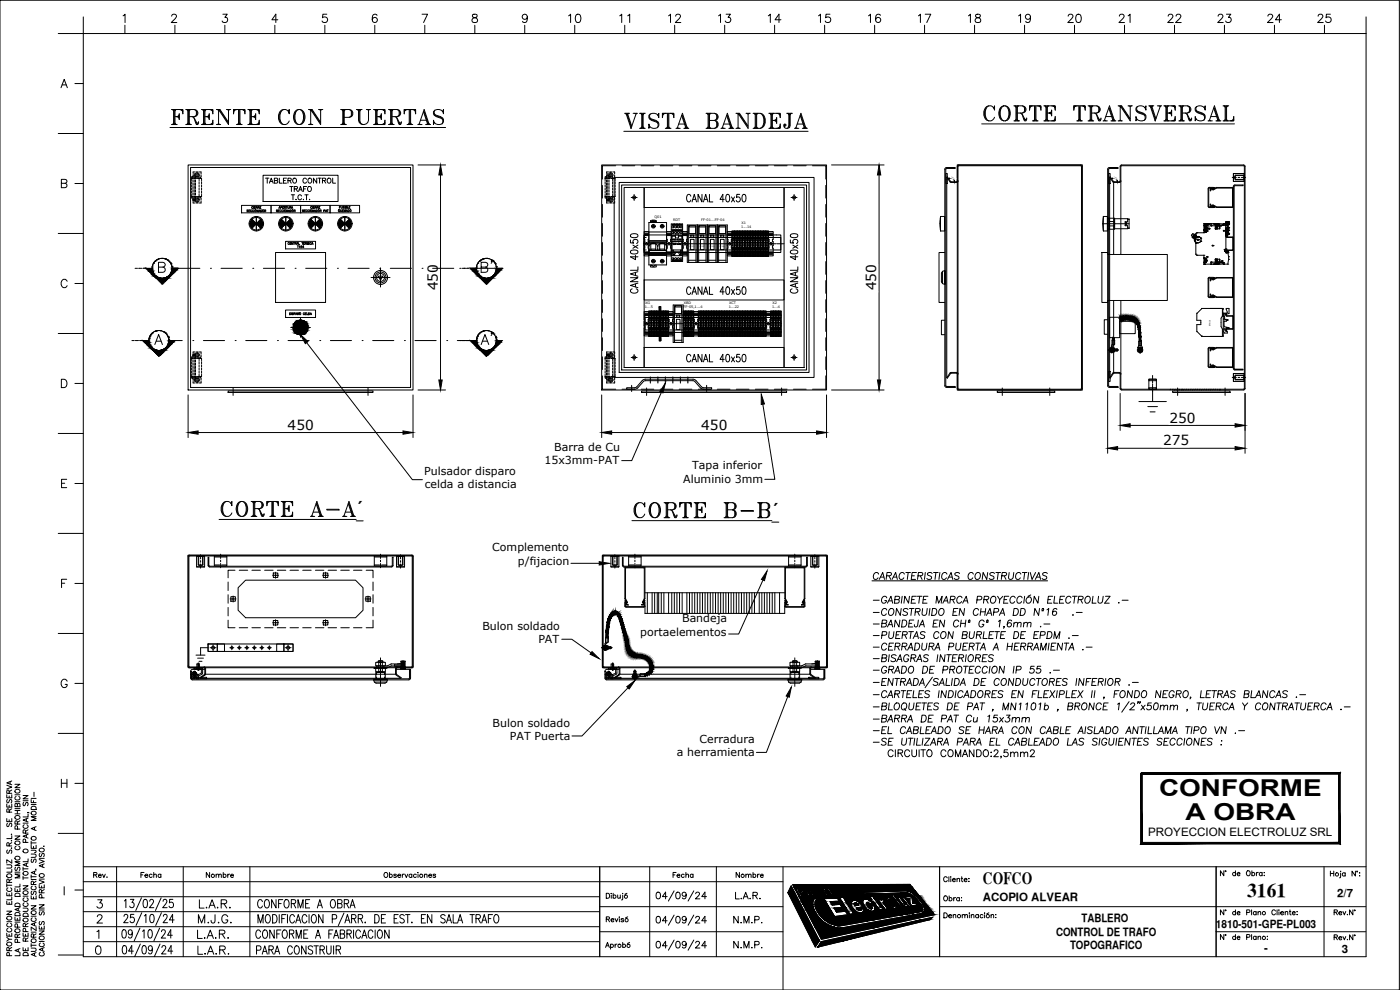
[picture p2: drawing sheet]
<svg xmlns="http://www.w3.org/2000/svg" width="420mm" height="297mm" viewBox="0 0 420 297" stroke-linecap="round" stroke-linejoin="round" font-family="sans-serif">
<defs><g id="words">
<text font-size="10.1" x="188.4" y="158">CORTE B-B´</text>
<text font-size="9.7" x="64.6" y="157.3">CORTE A-A´</text>
<g font-size="9.3">
<text x="49.7" y="39.5">FRENTE CON PUERTAS</text>
<text x="185.9" y="40.6">VISTA BANDEJA</text>
<text x="293.5" y="38.5">CORTE TRANSVERSAL</text>
</g>
<g font-size="7">
<text x="347.8" y="238.9">CONFORME</text>
<text x="355.8" y="246.2">A OBRA</text>
</g>
<g font-size="6.6">
<text x="148.5" y="82.9" transform="rotate(-90 148.5 82.9)">B'</text>
<text x="148.5" y="104.8" transform="rotate(-90 148.5 104.8)">A'</text>
</g>
<g font-size="6.3">
<text x="106.9" y="154.9">´</text>
<text x="231.6" y="155.3">´</text>
</g>
<text font-size="5.9" x="374.3" y="269.1">3161</text>
<g font-size="5.7">
<text x="169.3" y="8.1">10</text>
<text x="184.9" y="8.1">11</text>
<text x="199.3" y="8.1">12</text>
<text x="214.5" y="8.1">13</text>
<text x="229.3" y="8.1">14</text>
<text x="244.5" y="8.1">15</text>
<text x="259.3" y="8.1">16</text>
<text x="274.5" y="8.1">17</text>
<text x="289.3" y="8.1">18</text>
<text x="304.4" y="8.1">19</text>
<text x="319.3" y="8.1">20</text>
<text x="334.4" y="8.1">21</text>
<text x="349.2" y="8.1">22</text>
<text x="364.1" y="8.1">23</text>
<text x="379.2" y="8.1">24</text>
<text x="394.1" y="8.1">25</text>
<text x="76.2" y="273.8">CONFORME A OBRA</text>
</g>
<text font-size="5.1" x="295" y="265.2">COFCO</text>
<g font-size="4.4">
<text x="26.8" y="264.6">Rev.</text>
<text x="40.9" y="264.6">Fecha</text>
<text x="60.7" y="264.6">Nombre</text>
<text x="200.7" y="264.6">Fecha</text>
<text x="219.8" y="264.6">Nombre</text>
</g>
<g font-size="4.1">
<text x="131.4" y="87.1" transform="rotate(-90 131.4 87.1)">450</text>
<text x="263" y="87.1" transform="rotate(-90 263 87.1)">450</text>
<text x="86.3" y="129">450</text>
<text x="210.4" y="129">450</text>
<text x="350.9" y="126.8">250</text>
<text x="349.1" y="133.7">275</text>
</g>
<text font-size="3.5" x="344.6" y="250.9">PROYECCION ELECTROLUZ SRL</text>
<g font-size="3.4">
<text x="401.3" y="269.1">2/7</text>
<text x="295" y="270.2">ACOPIO ALVEAR</text>
<text x="316.9" y="280.8">CONTROL DE TRAFO</text>
<text x="324.5" y="276.7">TABLERO</text>
<text x="364.9" y="278.6">1810-501-GPE-PL003</text>
<text x="321.1" y="284.9">TOPOGRAFICO</text>
<text x="379.4" y="285.6">-</text>
<text x="402.7" y="285.9">3</text>
</g>
<g font-size="3.3">
<text x="166.3" y="135.3">Barra de Cu</text>
<text x="127.3" y="142.4">Pulsador disparo</text>
<text x="163.4" y="139.3">15x3mm-PAT</text>
<text x="207.7" y="140.9">Tapa inferior</text>
<text x="127.5" y="146.5">celda a distancia</text>
<text x="205" y="145">Aluminio 3mm</text>
<text x="147.7" y="165.4">Complemento</text>
<text x="155.4" y="169.5">p/fijacion</text>
<text x="144.8" y="189">Bulon soldado</text>
<text x="192.2" y="190.8">portaelementos</text>
<text x="204.7" y="186.7">Bandeja</text>
<text x="161.6" y="193">PAT</text>
<text x="147.8" y="218">Bulon soldado</text>
<text x="153" y="222">PAT Puerta</text>
<text x="203.1" y="226.9">a herramienta</text>
<text x="209.9" y="222.8">Cerradura</text>
</g>
<g font-size="3.1">
<text x="200.4" y="70.6">42</text>
<text x="202.1" y="70.6">22</text>
<text x="202.8" y="70.6">12</text>
<text x="200.7" y="78">A2</text>
<text x="202.5" y="78">A1</text>
<text x="202.1" y="79.7">21</text>
</g>
<g font-size="1">
<text x="196.4" y="65.4">Q01</text>
<text x="202" y="66.2">RDT</text>
<text x="210.4" y="66.2">FF-01...FF-04</text>
<text x="222.4" y="68.4">1...14</text>
<text x="222.5" y="67.1">X1</text>
<text x="193.5" y="92.4">1...5</text>
<text x="193.6" y="91.2">XG</text>
<text x="205.1" y="92.4">FF-05,1...4</text>
<text x="205.2" y="91.2">XBD</text>
<text x="218.7" y="92.4">1...22</text>
<text x="218.8" y="91.2">XCT</text>
<text x="231.7" y="92.4">1...4</text>
<text x="231.8" y="91.2">X2</text>
</g>
<g font-size=".5">
<text x="207" y="74.1">FF-01</text>
<text x="210" y="74.1">FF-02</text>
<text x="213" y="74.1">FF-03</text>
<text x="216" y="74.1">FF-04</text>
<text x="203" y="96.8">FF-05</text>
<text x="209.9" y="98">1</text>
<text x="210.6" y="98.1">2</text>
<text x="211.3" y="98.1">3</text>
<text x="212.1" y="98">4</text>
<text x="212.9" y="98">5</text>
<text x="213.7" y="98">6</text>
<text x="214.5" y="98">7</text>
<text x="215.2" y="98">8</text>
<text x="216" y="98">9</text>
<text x="216.6" y="98">10</text>
<text x="217.4" y="98">11</text>
<text x="218.2" y="98">12</text>
<text x="218.9" y="98">13</text>
<text x="219.9" y="98.1">T 14</text>
<text x="221.3" y="98">15</text>
<text x="222.1" y="98">16</text>
<text x="223" y="98.1">T 17</text>
<text x="224.4" y="98">18</text>
<text x="225.2" y="98">19</text>
<text x="226.1" y="98.1">T</text>
<text x="226.8" y="98">20</text>
<text x="227.5" y="98">21</text>
<text x="228.3" y="98">22</text>
<text x="229.2" y="98.1">T</text>
<text x="363.3" y="97.8" transform="rotate(-90 363.3 97.8)">BPN-16</text>
</g>
<g font-size=".4">
<text x="285.4" y="53.2" transform="rotate(27 285.4 53.2)">125°</text>
<text x="334.3" y="53.2" transform="rotate(27 334.3 53.2)">125°</text>
</g>
</g></defs>
<!-- layer: 0 -->
<g fill="none" stroke="#000" stroke-width=".3">
<path d="M0 .1h420v296.9h-420zM25 10.1h385v276.9h-385zM56.5 49.5h67.5v67.5h-67.5zM57.2 50.3h66v66h-66zM125.5 49.5h8.2M132.2 52.5v61.5M180.8 55.6v3.8M184.8 49.7h-4v4M186.6 55.5h55.5v55.5h-55.5zM186.7 49.7h3.8M187.3 56.2h6v54.1h-6zM192.4 49.7h3.8"/>
<path d="M193.3 56.2h42v6.1h-42zM198.1 49.7h3.8M203.8 49.7h3.8M209.5 49.7h3.9M215.3 49.7h3.8M221 49.7h3.8M226.7 49.7h3.8M232.4 49.7h3.8M235.3 56.2h6v54.1h-6zM238.1 49.7h3.8M243.8 49.7h4v4M247.8 55.6v3.8"/>
<path d="M249.6 49.5h15.7M263.8 52.5v61.5M283.8 52.1h.5v3h-.5zM284.1 53.2l.2-.1 1.1 1.4h1.7l.2-.2M284.1 53.2l1.2 1.5h1.8l.4-.4M284.1 53.2v60.1M285 53.5h.9l.5 .7M287.3 49.5h37.5v67.5h-37.5zM287.8 49.5l-.5 .4M324.3 49.5l.5 .4M332.7 52.1h.5v3h-.5zM332.9 50.3h2.7v.3h-2.7"/>
<path d="M332.9 50.3l-.5 .5v64.9l.5 .5M332.9 50.6l-.2 .2v64.9l.2 .2M333 53.2l.2-.1 1 1.4h1.7M333 53.2l1.1 1.5h1.8M333 53.2v60.1M333.9 53.5h.8l.6 .7M334.2 54.7v21.7M336.4 50v26.4M336.4 54.3l-.5 .4M336.6 49.5h36.6l.4 .2 .1 66.9-.5 .4M336.6 49.7l36.8 .1v66.7l-.2 .3M336.6 49.5l-.4 .5v4.3l-.3 .2"/>
<path d="M336.6 49.7l-.2 .2M72.5 61.6h8.8v2.3h-8.8zM81.3 61.6h8.9v2.3h-8.9zM82.7 75.8h15v14.9h-15zM85.7 72.4h9v2.3h-9zM90.2 61.6h8.9v2.3h-8.9zM99.1 61.6h8.8v2.3h-8.8zM180.8 61.3v3.9M180.8 67.1v3.8M180.8 72.8v3.8M180.8 78.5v3.8M194.7 74.7l.2 .4"/>
<path d="M194.7 73.9a1.38 1.38 0 0 1 1.4-1 1.38 1.38 0 0 1 1.3 1M194.7 66.8h5.3v12.7h-5.3zM194.7 76.7h5.3M194.7 76.4h5.3M194.7 72.7h5.3M194.7 72.6h5.3M194.7 72.3h5.3M194.7 72.2h5.3M194.7 69.6h5.3M194.8 75.9h5.2M194.8 75.2h5.2M194.8 75.1h5.2"/>
<path d="M195.2 79.5v.6l.9 .1 .8-.1v-.6M195.2 66.6v.1M195.2 66.7h.1M195.2 66.2v.5M195.3 75.1v-1.9l.8-.1 .7 .1v1.9M195.5 66.8a.64 .64 0 0 1 1-.2l.1 .2M195.5 79.5l.3 .2M195.5 78.5h1.1M195.5 78.3h.5v-.2l.6 .2M195.5 67.8h1.1M195.5 68h1.1M195.8 79.7l.3 .3 .2-.3"/>
<path d="M195.9 66.1v.4h-.7M195.9 66.1l-.7 .1M196.3 66.1v.4h.6M196.3 66.1l.6 .1M196.3 66.1h-.4M196.6 79.5l-.3 .2M196.8 74.7h-1.4v.4M196.9 66.6v.1M196.9 66.2v.5M196.9 66.7h.1M197.4 74.7l.2 .4M197.4 74.7l-.2 .4"/>
<path d="M197.4 73.9a1.36 1.36 0 0 1 1.3-1 1.36 1.36 0 0 1 1.3 1M197.4 73.9v.8M198 75.1v-1.9l.7-.1 .8 .1v1.9M198 74.7h1.4v.4M198.2 78.5h1M198.2 78.3h.4v-.2l.6 .2M198.2 67.8h1M198.2 68h1M200 75.1h-5.2v.9h5.2M219.8 74.7l.4 .3M219.8 71.3l.4 .4M219.9 74.6l.4 .3"/>
<path d="M219.9 71.3l.4 .3M220.6 74.7l.4 .3M220.6 71.3l.4 .4M220.7 74.6l.3 .3M220.7 71.3l.3 .3M221.4 74.7l.3 .3M221.4 71.3l.3 .4M221.5 74.6l.3 .3M221.5 71.3l.3 .3M222.2 74.7l.3 .3M222.2 71.3l.3 .4M222.3 74.6l.3 .3"/>
<path d="M222.3 71.3l.3 .3M223 74.7l.3 .3M223 71.3l.3 .4M223 74.6l.4 .3M223 71.3l.4 .3M223.8 74.7l.3 .3M223.8 71.3l.3 .4M223.8 74.6l.4 .3M223.8 71.3l.4 .3M224.5 74.7l.4 .3M224.5 71.3l.4 .4M224.6 74.6l.3 .3"/>
<path d="M224.6 71.3l.3 .3M225.3 74.7l.3 .3M225.3 71.3l.3 .4M225.4 74.6l.3 .3M225.4 71.3l.3 .3M226.1 74.7l.3 .3M226.1 71.3l.3 .4M226.2 74.6l.3 .3M226.2 71.3l.3 .3M226.9 74.7l.3 .3M226.9 71.3l.3 .4M226.9 74.6l.4 .3"/>
<path d="M226.9 71.3l.4 .3M227.6 74.7l.4 .3M227.6 71.3l.4 .4M227.7 74.6l.3 .3M227.7 71.3l.3 .3M228.4 74.7l.3 .3M228.4 71.3l.3 .4M228.5 74.6l.3 .3M228.5 71.3l.3 .3M229.2 74.7l.3 .3M229.2 71.3l.3 .4M229.3 74.6l.3 .3"/>
<path d="M229.3 71.3l.3 .3M230 74.7l.3 .3M230 71.3l.3 .4M230.1 74.6l.3 .3M230.1 71.3l.3 .3M247.8 61.3v3.9M247.8 67.1v3.8M247.8 72.8v3.8M247.8 78.5v3.8M282.3 64.9h1.2v4.4h-1.2M282.3 64.9v4.4M282.3 64.9l-.2 2.2 .2 2.2"/>
<path d="M283.5 65v.1M283.5 75.8h-1.7v14.9h1.7M283.5 69.2h.1M330.7 75.8h1.7v.6h17.9v13.8h-17.9v.5h-1.7zM330.9 67.1h8M330.9 67.1l.3 2.2M331.1 64.9h1.2v4.4h-1.2zM331.2 64.9l-.3 2.2M332.3 65l.1 .1M332.4 69.2h-.1M332.4 65.5h.5M332.9 65.6h.1"/>
<path d="M332.9 68.6h.1M332.9 68.7l-.5 .1M332.9 67.8h1.5M332.9 66.5h1.5M332.9 65.5v3.3h1.5M332.9 65.5h1.5M334.4 65.5v1M334.4 67.8v1M334.4 66.5v.1M334.4 65.5l.1 .1M334.4 66.6l.1 .5M334.4 67.6v.2"/>
<path d="M334.4 67.6v.1M334.5 67.5l-.1 .1M334.5 66.7v.1M334.5 67.5h.1M334.5 66.9h.1M334.5 67.4h.1M334.5 65.6h3.9v.9h-.7v1.2h.7v.9h-3.9M334.5 65.6v3M334.5 67.2v.3M334.5 68.6l-.1 .2M337.8 66.8h.3v.7h-.3M337.8 66.5v1.2"/>
<path d="M338.4 65.8h.5M338.4 65.7h.5v2.8h-.5M338.4 68.4h.5M85.7 93h9v2.3h-9zM180.8 84.2v3.8M180.8 89.9v3.8M180.8 95.6v3.8M193.3 84h42v6h-42zM194.9 98.7l.3 .3M194.9 95.3l.3 .4M195 98.6l.3 .3M195 95.3l.3 .3"/>
<path d="M195.7 98.7l.3 .3M195.7 95.3l.3 .4M195.7 98.6l.4 .3M195.7 95.3l.4 .3M196.4 98.7l.4 .3M196.4 95.3l.4 .4M196.5 98.6l.3 .3M196.5 95.3l.3 .3M197.2 98.7l.3 .3M197.2 95.3l.3 .4M197.3 98.6l.3 .3M197.3 95.3l.3 .3"/>
<path d="M197.9 92h.4v10.3h-.4zM198.4 98.7l.4 .3M198.4 95.3l.4 .4M198.5 98.6l.3 .3M198.5 95.3l.3 .3M199.2 98.7l.3 .3M199.2 95.3l.3 .4M199.3 98.6l.3 .3M199.3 95.3l.3 .3M200 98.7l.3 .3M200 95.3l.3 .4M200.1 98.6l.3 .3"/>
<path d="M200.1 95.3l.3 .3M205.2 98.7l.3 .3M205.2 95.3l.3 .4M205.3 98.6l.3 .3M205.3 95.3l.3 .3M206 98.7l.3 .3M206 95.3l.3 .4M206.1 98.6l.3 .3M206.1 95.3l.3 .3M206.8 98.7l.3 .3M206.8 95.3l.3 .4M206.8 98.6l.4 .3"/>
<path d="M206.8 95.3l.4 .3M207.5 98.7l.4 .3M207.5 95.3l.4 .4M207.6 98.6l.3 .3M207.6 95.3l.3 .3M209.7 98.7l.4 .3M209.7 95.3l.4 .4M209.8 98.6l.3 .3M209.8 95.3l.3 .3M210.5 98.7l.3 .3M210.5 95.3l.3 .4M210.6 98.6l.3 .3"/>
<path d="M210.6 95.3l.3 .3M211.3 98.7l.3 .3M211.3 95.3l.3 .4M211.4 98.6l.3 .3M211.4 95.3l.3 .3M212.1 98.7l.3 .3M212.1 95.3l.3 .4M212.2 98.6l.3 .3M212.2 95.3l.3 .3M212.9 98.7l.3 .3M212.9 95.3l.3 .4M212.9 98.6l.4 .3"/>
<path d="M212.9 95.3l.4 .3M213.6 98.7l.4 .3M213.6 95.3l.4 .4M213.7 98.6l.3 .3M213.7 95.3l.3 .3M214.4 98.7l.4 .3M214.4 95.3l.4 .4M214.5 98.6l.3 .3M214.5 95.3l.3 .3M215.2 98.7l.3 .3M215.2 95.3l.3 .4M215.3 98.6l.3 .3"/>
<path d="M215.3 95.3l.3 .3M216 98.7l.3 .3M216 95.3l.3 .4M216 98.6l.4 .3M216 95.3l.4 .3M216.8 98.7l.3 .3M216.8 95.3l.3 .4M216.8 98.6l.4 .3M216.8 95.3l.4 .3M217.5 98.7l.4 .3M217.5 95.3l.4 .4M217.6 98.6l.4 .3"/>
<path d="M217.6 95.3l.4 .3M218.3 98.7l.4 .3M218.3 95.3l.4 .4M218.4 98.6l.3 .3M218.4 95.3l.3 .3M219.1 98.7l.3 .3M219.1 95.3l.3 .4M219.2 98.6l.3 .3M219.2 95.3l.3 .3M219.9 98.7l.3 .3M219.9 95.3l.3 .4M220 98.6l.3 .3"/>
<path d="M220 95.3l.3 .3M220.7 98.7l.3 .3M220.7 95.3l.3 .4M220.7 98.6l.4 .3M220.7 95.3l.4 .3M221.4 98.7l.4 .3M221.4 95.3l.4 .4M221.5 98.6l.3 .3M221.5 95.3l.3 .3M222.2 98.7l.3 .3M222.2 95.3l.3 .4M222.3 98.6l.3 .3"/>
<path d="M222.3 95.3l.3 .3M223 98.7l.3 .3M223 95.3l.3 .4M223.1 98.6l.3 .3M223.1 95.3l.3 .3M223.8 98.7l.3 .3M223.8 95.3l.3 .4M223.9 98.6l.3 .3M223.9 95.3l.3 .3M224.6 98.7l.3 .3M224.6 95.3l.3 .4M224.6 98.6l.4 .3"/>
<path d="M224.6 95.3l.4 .3M225.3 98.7l.4 .3M225.3 95.3l.4 .4M225.4 98.6l.3 .3M225.4 95.3l.3 .3M226.1 98.7l.3 .3M226.1 95.3l.3 .4M226.2 98.6l.3 .3M226.2 95.3l.3 .3M226.9 98.7l.3 .3M226.9 95.3l.3 .4M227 98.6l.3 .3"/>
<path d="M227 95.3l.3 .3M227.7 98.7l.3 .3M227.7 95.3l.3 .4M227.8 98.6l.3 .3M227.8 95.3l.3 .3M228.5 98.7l.3 .3M228.5 95.3l.3 .4M228.5 98.6l.4 .3M228.5 95.3l.4 .3M229.2 98.7l.4 .3M229.2 95.3l.4 .4M229.3 98.6l.3 .3"/>
<path d="M229.3 95.3l.3 .3M231.4 98.7l.4 .3M231.4 95.3l.4 .4M231.5 98.6l.4 .3M231.5 95.3l.4 .3M232.2 98.7l.4 .3M232.2 95.3l.4 .4M232.3 98.6l.3 .3M232.3 95.3l.3 .3M233 98.7l.3 .3M233 95.3l.3 .4M233.1 98.6l.3 .3"/>
<path d="M233.1 95.3l.3 .3M233.8 98.7l.3 .3M233.8 95.3l.3 .4M233.8 98.6l.4 .3M233.8 95.3l.4 .3M247.8 84.2v3.8M247.8 89.9v3.8M247.8 95.6v3.8M283.5 96.1h-1v4.3h1M332.4 95.9h-1v4.4h1M333 95.2h3v6.1h-3zM334.2 90.2v21.6"/>
<path d="M336 96.4h4.7v3.7h-4.7zM336.4 90.2v26.4M56.5 118.5v12.8M68.5 117.3h43.5v.5h-43.5zM70 116.4v2.2M92 102.8l31.8 41.1h3M110.4 116.4v2.2M124 118.5v12.8M125.5 117h8.2M180.6 118.5v12.8M180.8 112.8v4h4M180.8 101.4v3.8"/>
<path d="M180.8 107.1v3.8M190.5 116.3h-2.4v.5h2.4h-3.8M190.5 116.3l.6-.2 1.9-2.1 .7-.2h14.5l.7 .4 1.6 1.9 .6 .2M192.4 116.8h3.8M192.6 117.3h43.5v.5h-43.5zM193.1 114.5l-1.9 2-.7 .3M193.1 114.5l.6-.3h14.3l.5 .3 1.7 1.9 .9 .4M193.3 104.3h42v6h-42zM194.1 116.4v2.2M198.1 116.8h3.8M198.5 117.7l-8.9 20.5h-3M203.8 116.8h3.8"/>
<path d="M209.5 116.8h3.9M211.1 116.3h2.5v.5h-2.5M215.3 116.8h3.8M221 116.8h3.8M226.7 116.8h3.8M232.4 116.8h3.8M234.6 116.4v2.2M238.1 116.8h3.8M247.8 101.4v3.8M247.8 107.1v3.8M247.8 112.8v4h-4M248.1 118.5v12.8"/>
<path d="M249.6 117h15.7M284.1 115.9l-.3-.2v-64.9l.3-.2h2.6v-.3h-2.6l-.6 .5v64.9l.6 .5 2.6 .1v-.3h-2.6M285.3 112.1l-1 1.4-.2-.2M285.3 112h1.8l.2 .2M287.3 116.5l.5 .5M287.5 112.2l-.4-.5-1.8 .1-1.2 1.5M287.7 116.8h36.6M287.8 116.8l-.3-.3v-66.5l.3-.3 36.7 .1 .1 66.8-.3 .2M299.3 117.3h17.2v.5h-17.2zM300.8 116.4v2.2M315 116.4v2.2M324.8 116.5l-.5 .5"/>
<path d="M332.4 117.2v18.8M332.7 111.4h.5v3.1h-.5zM332.9 116h2.7v.3h-2.7M334.2 112.1l-1 1.4-.2-.2M335.9 112h-1.7M335.9 111.7l-1.8 .1-1.1 1.5M335.9 112l.3 .2M335.9 111.7l.5 .5M336.2 112.2v4.3l.4 .5M336.2 118.1v11M336.4 116.5l.2 .3M336.6 116.8h36.6"/>
<path d="M336.6 117h36.6M344.8 116.3h2.2v.5h-2.2zM344.8 113.8h2.2v.4h-2.2zM344.8 113.8h2.2v3h-2.2zM351.4 116.8l-.2 .2M351.9 117.3h17.3v.5h-17.3zM352 116.8l-.2 .2M352.7 116.8l-.2 .2M353.4 116.8l-.2 .2M353.4 116.4v2.2M354.1 116.8l-.3 .2M354.7 116.8l-.2 .2"/>
<path d="M354.9 116.8v.2M355.4 116.8l-.2 .2M356.1 116.8l-.2 .2M356.8 116.8l-.3 .2M357.4 116.8l-.2 .2M358.1 116.8l-.2 .2M358.8 116.8l-.3 .2M359.5 116.8l-.3 .2M360.1 116.8l-.2 .2M360.8 116.8l-.2 .2M361.5 116.8l-.2 .2M362.1 116.8l-.2 .2"/>
<path d="M362.8 116.8l-.2 .2M363.5 116.8l-.2 .2M364.2 116.8l-.3 .2M364.8 116.8l-.2 .2M365.5 116.8l-.2 .2M366 117l.2-.2v.2M367.7 116.4v2.2M370.1 110.6v-54.7l.5-.4h2.5v.2h-2.5l-.2 .2v54.7M370.1 110.5l.5 .5h2.5v-.2h-2.5l-.2-.3M373.7 118.1v17.9M59.5 129.8h61.4M183.6 129.8h61.5"/>
<path d="M228.9 121.3l3.6 22.5h-3M335.4 134.5h35.3M339.2 127.6h31.5M56.5 166.6h67.5v33.7h-67.5zM56.7 166.9h67v33.1h-67zM62.4 169.7v-2.5h.3v2.5M62.5 169.6l.4 .5M62.7 169.6l.2 .3M62.9 169.9h54.6l.2-.2v-2.5h.3v2.5l-.5 .4h-54.6M73.7 174.1h33l2.2 2.2v6.8l-2.2 2.2h-33l-2.2-2.2v-6.8zM171.3 169h8.5M180.8 166.6h67.5v33.7h-67.5z"/>
<path d="M181.2 166.6h66.7l.4 .4M181.2 166.8h66.7l.2 .2-.1 33-66.8 .1M181.2 166.6l-.4 .4v32.9l.4 .4M181.2 166.8l-.2 .2v32.9l.2 .2M187 169.6l.2 .3h54.6l.3-.2v-2.5h.2v2.5l-.5 .4h-54.6l-.4-.5v-2.4h.2v2.5M193.5 177.8h42M194.3 177.8v6.3M195.7 177.8v6.3M196.5 177.8v6.3M197.3 177.8v6.3M197.7 177.8v6.3M198.5 177.8v6.3"/>
<path d="M199.2 177.8v6.3M200.7 177.8v6.3M201.6 177.8v6.3M202.4 177.8v6.3M203.2 177.8v6.3M203.9 177.8v6.3M204.7 177.8v6.3M206.1 177.8v6.3M206.9 177.8v6.3M207.7 177.8v6.3M208.5 177.8v6.3M209.3 177.8v6.3"/>
<path d="M210.1 177.8v6.3M210.8 177.8v6.3M211.6 177.8v6.3M212.4 177.8v6.3M213.2 177.8v6.3M214 177.8v6.3M214.7 177.8v6.3M215.5 177.8v6.3M216.3 177.8v6.3M217.1 177.8v6.3M217.8 177.8v6.3M218.6 177.8v6.3"/>
<path d="M219.4 177.8v6.3M220.2 177.8v6.3M221 177.8v6.3M221.7 177.8v6.3M222.5 177.8v6.3M223.3 177.8v6.3M224.1 177.8v6.3M224.9 177.8v6.3M225.7 177.8v6.3M226.4 177.8v6.3M227.9 177.8v6.3M228.6 177.8v6.3"/>
<path d="M229 174l-7.3 16.2h-3M229.4 177.8v6.3M230.2 177.8v6.3M231 177.8v6.3M231.8 177.8v6.3M232.5 177.8v6.3M234 177.8v6.3M248.3 167v32.9M59.1 199.2h.7v1.2l.3 .4h-1.3l.3-.4zM62.4 193.2h2.8v2.3h-2.8zM62.4 193.2h25.5v2.3h-25.5zM65.2 193.2h2.2v2.3h-2.2z"/>
<path d="M83 193.2h2.2v2.3h-2.2zM85.2 193.2h2.7v2.3h-2.7zM118.4 199.5h3v.4h-3zM168.6 191.8h3l5.8 4.1M183.4 199.2h.8v1.2l.3 .4h-1.4l.3-.4zM193.6 181.9v2.2h41.9v-2.2M248.3 199.9l-.5 .4-4.5 .1 .1 1.9M57.2 203.5v-2.1h.3v2.1l.2 .2M57.2 203.5l.5 .5h65l.5-.5v-2.7h-.3v2.7l-.2 .2h-65.2v-1.3a.79 .79 0 0 1 .6-.8 .79 .79 0 0 1 .9 .4l.6 1v.7M57.8 200.8h3.7M57.8 200.8l-.4 .2-.2 .4M58.3 200.3v.4h2.3v-.4"/>
<path d="M59 203.2h3v.5h-3zM60.2 203.5h60M60.3 202.1l-1.9 .7a.44 .44 0 0 1-.5-.5 .44 .44 0 0 1 .5-.4 .44 .44 0 0 1 .4 .6l.3-.2M60.4 200.7v1.2M60.4 201.9l-.1 .2M60.7 200.4l.1 1.5-.1 .4-2.1 .8a.79 .79 0 0 1-1.1-.5 .79 .79 0 0 1 .6-1 .79 .79 0 0 1 1 .7M61.3 200.3h-4.4l-.4-.4v-32.9l.2-.4h66.8l.5 .4v32.9l-.5 .4-4.5 .1v1.9l1.4 1-.2 .2-1.3-1M61.3 200.3l.2 .3M61.3 200.1l.4 .5M61.5 200.6v1.6M61.7 202.3h57M61.7 200.6v1.8l-1.5 1.1-.2-.2 1.5-1.1"/>
<path d="M118.9 200.8h4M119.2 200.1l-.5 .5v1.6l.2 .3M181.2 200.3l4.6 .1-.1 1.9M181.5 201.4v2.1l.6 .5M181.5 201.4h.3v2.1l.3 .2M182.6 200.3v.4h2.4v-.4M183.3 203.2h3v.5h-3zM183.9 203.7a2.19 2.19 0 0 0-1-2.1h-.5l-.4 .3-.2 1.8h65.2l.2-.2v-2.7h.3v2.7l-.5 .5h-64.9M184.5 203.5h60.1M184.7 200.7l.1 1.2M184.8 201.9l-2.1 .9a.44 .44 0 0 1-.5-.5 .44 .44 0 0 1 .6-.4 .44 .44 0 0 1 .3 .6h.1a.76 .76 0 0 0-.5-.9 .76 .76 0 0 0-.9 .5 .76 .76 0 0 0 .4 1h.8M185 200.4l.1 1.5-.1 .4-2.1 .8"/>
<path d="M185.6 200.1l.4 .2v2.1l-1.5 1.1-.2-.2 1.4-.9M185.8 200.8h-3.7l-.4 .2-.2 .4M186 202.3h57.1M188.5 206.4l-13.8 14.4h-3M236.4 209l-6.4 16.7h-3M242.7 203.2h3v.5h-3zM243.1 202.2l1.5 1.3 .1-.2-1.3-.9M243.3 200.8h3.9M243.5 200.1l-.5 .5v1.6M25 260.1h385M25 264.5h210M25 278.1h155"/>
<path d="M25 273.5h155M25 269.1h155M35 260.1v26.9M55 260.1v26.9M75 260.1v26.9M180 272h55M180 279.6h55M180 260.1v26.9M195 260.1v26.9M215 260.1v26.9M235 260.1v36.9M237.4 265.8l8.5 16.4-1.2 1.9-8.2-16.3z"/>
<path d="M238 265.5l35.1-.1 7.3 9-33.9 7.4zM238.8 266.6h1.4a.78 .78 0 0 1 .7 .5 .78 .78 0 0 1-.2 .9h-.6l.5 1h-.5zM240.3 267.2l.1 .4h-.5l-.3-.7 .5 .1 .3 .3M242.8 267l-.8-.1 .4 .7 .5-.2-.1-.4M243 267.9h-.4l.6 1h-.5l-1.3-2.3h1.5l.5 .6v.5l.5 .3M243 267.9l.3 .1M243.3 268l.6 .9 .5-.1-.6-.8M244.4 266.5a1.76 1.76 0 0 1 1.8 2.2 1.76 1.76 0 0 1-1.8-2.2zM244.8 266.9a1.58 1.58 0 0 1 1.1 1.5 1.58 1.58 0 0 1-1.1-1.5zM246 266.5h.5l.8 .7-.1-.7 .5-.1 .1 1.2 .6 1.1h-.5l-.5-.9zM247.3 269.6l3.9-.2 .7 1-2.8 .1 .6 1 2.4-.1 .7 .9-2.5 .2 .8 1.2 2.6-.3 .7 1.1-3.9 .5zM248.2 266.4h1.2l.3 .4h-.8l.4 .5h.6l.2 .3-.6 .1 .4 .5h.7l.2 .4h-1.2z"/>
<path d="M251.5 266.8l-.6-.5h-.5a1.97 1.97 0 0 0 1.7 2.2v-.7l-.4-.1M251.5 266.8l.1 .2M251.6 267l-.7-.3a1.39 1.39 0 0 0 .9 1.4v-.4M251.7 277.8h.1M252 269.4l1.1-.1 3.2 4.9-1.2 .2zM253.4 266.8l-.7-.5h-.4a1.97 1.97 0 0 0 1.6 2.2l.1-.8M253.4 266.8v.1l-.3 .1-.4-.4a1.39 1.39 0 0 0 1 1.5l-.1-.4h.4M253.6 266.3h.5l1.3 2h-.4zM255.1 266.3a1.63 1.63 0 0 1 1.6 2 1.63 1.63 0 0 1-1.6-2zM255.4 266.6a1.59 1.59 0 0 1 1 1.4 1.59 1.59 0 0 1-1-1.4zM255.6 270.5a2.22 2.22 0 0 1 3.2 1.1l.3 .5-2.1 .3 1 .7h.2l.2-.4 .8-.1a1.15 1.15 0 0 1-.5 1.3 1.15 1.15 0 0 1-1.4-.1 2.73 2.73 0 0 1-1.7-3.3zM256.5 266.3h.3l1.2 1-.7-1h.3l1.3 1.8-.3 .1-1.2-1 .7 1-.3 .1z"/>
<path d="M256.5 271.1l.6-.1 .6 .6-1.2 .2zM261 271.2l-.8-.5a1.55 1.55 0 0 0 1.5 1.9l-.2-.8M262 271l-1 .2M262 271l-1.3-1a1.06 1.06 0 0 0-1.4-.2 1.06 1.06 0 0 0-.3 1.4 2.99 2.99 0 0 0 3.2 2.1 1.2 1.2 0 0 0 .2-1.6l-.9 .1M263.4 269.7h.8l.3 .3 .2-.4h.2l.7 .9-.3 .1-.1 .3 1.2 1.9-.8 .1zM263.5 272.5l.6 .5h.8M263.6 272.6l-1.5-2.1h-.4l-.4-.6h.4l-.7-.9 .9-.1 .7 .9h.4l.4 .6h-.4l1.2 1.7 .6 .2 .5 .7-.5 .1M265.6 270.5v.1M266.2 269.5a2.51 2.51 0 0 1 2.9 2.9 2.51 2.51 0 0 1-2.9-2.9zM267.4 268.4l.7-.1 2.9 3.9-.7 .1zM268.6 271.6v-.3l-.2-.6-.8-.5a.55 .55 0 0 0-.9-.1 .55 .55 0 0 0 .2 .9l.3 .4 .8 .6 .5-.1 .1-.3M268.8 272.7l.8-.1 .3 .4h-.7l1.1 .4 .5 .6-.1 .4-.8-.1-.4-.5 .3-.1 .3 .3 .2-.1-1-.4-.5-.6z"/>
<path d="M269.3 269.2h.7l1.4 1.9 .6 .3 .1-.3-1.5-1.9 .7-.1 2 2.8-.6 .1-.3-.4v.3a.91 .91 0 0 1-1.4-.4zM269.4 272.5h.1M270.8 274.1l.5 .2h-.2zM271.7 269.1l1.6-.1 .5 .5 .1 1.6 .9-.1 .5 .6-1.6 .3-.6-.8-.1-1.5-.9 .1zM271.7 272.6l.2 .2M271.7 272.6l-.6-.1 .4 .6h.3l.1-.3M272 267.8l-12.8 .5-.2-.5 13-.5a7.8 7.8 0 0 1 5.5 5.6l-.3 .7-.7 .5-23.2 4.2a8.6 8.6 0 0 1-9.4-7l.1-.7 .6-1.3 .5 .2a4.5 4.5 0 0 0 1.5 5.7 8 8 0 0 0 5.1 2.6M272 267.8a7.2 7.2 0 0 1 4.8 5.3l-.6 .4-24.5 4.3M272.1 273.4h-.2l.5 .7-.4 .1-1.2-1.6 .2-.3a.84 .84 0 0 1 1.2 .8l.3 .1 .6 .8-.4 .1-.5-.6M272.1 273.4h.1M272.5 272.1h.4l1.1 1.4 .5-.1 .2 .3-.8 .1zM272.9 273.7l.6 .2-.3 .1z"/>
<path d="M274.6 273.4l.5 .2zM282 272h127.9M282 260.1v26.9M364.9 279.6h45M365 260.1v26.9M397.4 260.1v26.9M25 282.5h155M246.5 282.5l33.4-7.3-.8 .7-33.7 8.3z"/>
<circle cx="196.1" cy="67.9" r=".54"/>
<circle cx="196.1" cy="78.4" r=".54"/>
<circle cx="198.7" cy="78.4" r=".54"/>
<circle cx="198.7" cy="67.9" r=".54"/>
<circle cx="220.1" cy="74.8" r=".24"/>
<circle cx="220.1" cy="71.5" r=".24"/>
<circle cx="220.8" cy="71.5" r=".24"/>
<circle cx="220.8" cy="74.8" r=".24"/>
<circle cx="221.6" cy="71.5" r=".24"/>
<circle cx="221.6" cy="74.8" r=".24"/>
<circle cx="222.4" cy="74.8" r=".24"/>
<circle cx="222.4" cy="71.5" r=".24"/>
<circle cx="223.2" cy="74.8" r=".24"/>
<circle cx="223.2" cy="71.5" r=".24"/>
<circle cx="224" cy="74.8" r=".24"/>
<circle cx="224" cy="71.5" r=".24"/>
<circle cx="224.7" cy="71.5" r=".24"/>
<circle cx="224.7" cy="74.8" r=".24"/>
<circle cx="225.5" cy="74.8" r=".24"/>
<circle cx="225.5" cy="71.5" r=".24"/>
<circle cx="226.3" cy="71.5" r=".24"/>
<circle cx="226.3" cy="74.8" r=".24"/>
<circle cx="227.1" cy="74.8" r=".24"/>
<circle cx="227.1" cy="71.5" r=".24"/>
<circle cx="227.9" cy="74.8" r=".24"/>
<circle cx="227.9" cy="71.5" r=".24"/>
<circle cx="228.6" cy="74.8" r=".24"/>
<circle cx="228.6" cy="71.5" r=".24"/>
<circle cx="229.4" cy="71.5" r=".24"/>
<circle cx="229.4" cy="74.8" r=".24"/>
<circle cx="230.2" cy="71.5" r=".24"/>
<circle cx="230.2" cy="74.8" r=".24"/>
<circle cx="195.1" cy="95.5" r=".24"/>
<circle cx="195.1" cy="98.8" r=".24"/>
<circle cx="195.9" cy="98.8" r=".24"/>
<circle cx="195.9" cy="95.5" r=".24"/>
<circle cx="196.7" cy="95.5" r=".24"/>
<circle cx="196.7" cy="98.8" r=".24"/>
<circle cx="197.4" cy="98.8" r=".24"/>
<circle cx="197.4" cy="95.5" r=".24"/>
<circle cx="198.6" cy="95.5" r=".24"/>
<circle cx="198.6" cy="98.8" r=".24"/>
<circle cx="199.4" cy="98.8" r=".24"/>
<circle cx="199.4" cy="95.5" r=".24"/>
<circle cx="200.2" cy="95.5" r=".24"/>
<circle cx="200.2" cy="98.8" r=".24"/>
<circle cx="205.4" cy="98.8" r=".24"/>
<circle cx="205.4" cy="95.5" r=".24"/>
<circle cx="206.2" cy="95.5" r=".24"/>
<circle cx="206.2" cy="98.8" r=".24"/>
<circle cx="207" cy="98.8" r=".24"/>
<circle cx="207" cy="95.5" r=".24"/>
<circle cx="207.7" cy="95.5" r=".24"/>
<circle cx="207.7" cy="98.8" r=".24"/>
<circle cx="210" cy="95.5" r=".24"/>
<circle cx="210" cy="98.8" r=".24"/>
<circle cx="210.7" cy="95.5" r=".24"/>
<circle cx="210.7" cy="98.8" r=".24"/>
<circle cx="211.5" cy="98.8" r=".24"/>
<circle cx="211.5" cy="95.5" r=".24"/>
<circle cx="212.3" cy="95.5" r=".24"/>
<circle cx="212.3" cy="98.8" r=".24"/>
<circle cx="213.1" cy="98.8" r=".24"/>
<circle cx="213.1" cy="95.5" r=".24"/>
<circle cx="213.9" cy="95.5" r=".24"/>
<circle cx="213.9" cy="98.8" r=".24"/>
<circle cx="214.6" cy="98.8" r=".24"/>
<circle cx="214.6" cy="95.5" r=".24"/>
<circle cx="215.4" cy="98.8" r=".24"/>
<circle cx="215.4" cy="95.5" r=".24"/>
<circle cx="216.2" cy="95.5" r=".24"/>
<circle cx="216.2" cy="98.8" r=".24"/>
<circle cx="217" cy="98.8" r=".24"/>
<circle cx="217" cy="95.5" r=".24"/>
<circle cx="217.8" cy="95.5" r=".24"/>
<circle cx="217.8" cy="98.8" r=".24"/>
<circle cx="218.5" cy="98.8" r=".24"/>
<circle cx="218.5" cy="95.5" r=".24"/>
<circle cx="219.3" cy="98.8" r=".24"/>
<circle cx="219.3" cy="95.5" r=".24"/>
<circle cx="220.1" cy="98.8" r=".24"/>
<circle cx="220.1" cy="95.5" r=".24"/>
<circle cx="220.9" cy="95.5" r=".24"/>
<circle cx="220.9" cy="98.8" r=".24"/>
<circle cx="221.6" cy="98.8" r=".24"/>
<circle cx="221.6" cy="95.5" r=".24"/>
<circle cx="222.4" cy="95.5" r=".24"/>
<circle cx="222.4" cy="98.8" r=".24"/>
<circle cx="223.2" cy="95.5" r=".24"/>
<circle cx="223.2" cy="98.8" r=".24"/>
<circle cx="224" cy="98.8" r=".24"/>
<circle cx="224" cy="95.5" r=".24"/>
<circle cx="224.8" cy="95.5" r=".24"/>
<circle cx="224.8" cy="98.8" r=".24"/>
<circle cx="225.6" cy="98.8" r=".24"/>
<circle cx="225.6" cy="95.5" r=".24"/>
<circle cx="226.3" cy="98.8" r=".24"/>
<circle cx="226.3" cy="95.5" r=".24"/>
<circle cx="227.1" cy="95.5" r=".24"/>
<circle cx="227.1" cy="98.8" r=".24"/>
<circle cx="227.9" cy="98.8" r=".24"/>
<circle cx="227.9" cy="95.5" r=".24"/>
<circle cx="228.7" cy="95.5" r=".24"/>
<circle cx="228.7" cy="98.8" r=".24"/>
<circle cx="229.5" cy="95.5" r=".24"/>
<circle cx="229.5" cy="98.8" r=".24"/>
<circle cx="231.7" cy="95.5" r=".24"/>
<circle cx="231.7" cy="98.8" r=".24"/>
<circle cx="232.4" cy="98.8" r=".24"/>
<circle cx="232.4" cy="95.5" r=".24"/>
<circle cx="233.2" cy="95.5" r=".24"/>
<circle cx="233.2" cy="98.8" r=".24"/>
<circle cx="234" cy="95.5" r=".24"/>
<circle cx="234" cy="98.8" r=".24"/>
<circle cx="58.3" cy="202.4" r=".41"/>
<circle cx="182.6" cy="202.4" r=".41"/>
</g>
<!-- layer: TRAZOS -->
<g fill="none" stroke="#000" stroke-width=".3">
<path d="M57.5 58.3v1.1h.5M57.5 53.5h.5M57.5 59h.5M57.5 53.6h.5M57.5 54.5v.6M57.5 55.5v.6M57.5 56.4v.7M57.5 57.4v.6M57.9 59.7v.1M57.9 59.8h.8M57.9 59.7h.8M57.9 59.8l.1 1.1h.5"/>
<path d="M57.9 53.1v.6M57.9 54v.7M57.9 55v.6M57.9 56v.6M57.9 56.9v.6M57.9 57.9v.6M57.9 58.8v.9M58 52.4v.4M58.1 52.8l-.4 .3M58.1 53.1h-.6v1.1M58.3 58.8v.6h.6M58.3 52.1v.7"/>
<path d="M58.3 53.1v.6M58.3 54v.7M58.3 55v.6M58.3 55.9v.7M58.3 56.9v.6M58.3 57.8v.7M58.3 59.7v.8M58.3 53.5h.6M58.3 59h.6M58.3 53.1h.6M58.3 53.6h.6M58.3 60h.7"/>
<path d="M58.3 52.5h.7M58.4 52.8l.5 .3M58.5 52.6l.3 .5M58.5 51.6h-.5v.5M58.7 59.7v.1M58.7 59.8v.3h-.8M58.7 53.1v.6M58.7 54v.7M58.7 55v.6M58.7 56v.6M58.7 56.9v.6M58.7 57.9v.6"/>
<path d="M58.7 58.8v.9M58.8 59.4l-.3 .4M58.8 51.6h.7M58.9 59.7l-.1 .4M58.9 52.1l-.1 .5M59 51.8l-.5 .4M59.2 51.7v.7M59.2 52.7v.6M59.2 59.2v.6M59.2 59.6l.4 .4M59.2 52.1l.4 .4M59.3 53.5h.5"/>
<path d="M59.3 59h.5M59.3 53.1h.5v1.1M59.3 53.6h1.2v.6M59.3 51.8l.5 .4M59.3 60h.7M59.3 52.5h.7M59.5 59.4l.3 .6M59.5 52.8l-.6 .1M59.8 58.3v1.1h-.5M59.8 54.5v.6M59.8 55.5v.6M59.8 56.4v.7"/>
<path d="M59.8 57.4v.6M59.8 51.6h.5v.6M59.8 52.5l-.3 .6M60.3 59l-.2 .1 .2 .9M60.3 52.5v.6l-.2 .2 .2 .3M60.5 58.3v.7h-1.2M60.5 54.5v.6M60.5 55.5v.6M60.5 56.4v.7M60.5 57.4v.6M181.6 54.5v.6M181.6 55.5v.6"/>
<path d="M181.6 56.4v.7M181.6 57.4v.6M181.6 58.3v1.1h.5M181.6 53.5h.5M181.6 59h.5M181.6 53.6h.5M182 59.8h.1M182 59.7v.1M182 53.1v.6M182 54v.7M182 55v.6M182 56v.6"/>
<path d="M182 56.9v.6M182 57.9v.6M182 58.8v.9M182 59.8l.1 1.1h.5M182 59.8h.8M182 59.7h.8M182.1 52.4v.4M182.2 52.8l-.4 .3M182.2 53.1h-.6v1.1M182.4 52.1v.7M182.4 53.1v.6M182.4 54v.7"/>
<path d="M182.4 55v.6M182.4 55.9v.7M182.4 56.9v.6M182.4 57.8v.7M182.4 58.8v.6h.6M182.4 59.7v.8M182.4 53.5h.6M182.4 59h.6M182.4 53.1h.6M182.4 53.6h.6M182.4 60h.7M182.4 52.5h.7"/>
<path d="M182.6 52.8l.4 .3M182.6 52.6l.3 .5M182.6 51.6h-.5v.5M182.8 59.7v.1M182.8 53.1v.6M182.8 54v.7M182.8 55v.6M182.8 56v.6M182.8 56.9v.6M182.8 57.9v.6M182.8 58.8v.9M182.8 59.8v.3h-.8"/>
<path d="M182.9 59.4l-.3 .4M182.9 51.6h.7M183 59.7l-.1 .4M183 52.1l-.1 .5M183.1 51.8l-.5 .4M183.3 51.7v.7M183.3 52.7v.6M183.3 59.2v.6M183.3 59.6l.4 .4M183.3 52.1l.4 .4M183.4 53.1h.5v1.1M183.4 53.5h.5"/>
<path d="M183.4 59h.5M183.4 53.6h1.2v.6M183.4 51.8l.5 .4M183.4 60h.7M183.4 52.5h.7M183.6 59.4l.3 .6M183.6 52.8l-.6 .1M183.9 54.5v.6M183.9 55.5v.6M183.9 56.4v.7M183.9 57.4v.6M183.9 58.3v1.1h-.5"/>
<path d="M183.9 51.6h.6v.6M183.9 52.5l-.3 .6M184.5 59l-.3 .1 .3 .3v.6M184.5 52.5v.6l-.3 .2 .3 .3M184.6 58.3v.7h-1.2M184.6 54.5v.6M184.6 55.5v.6M184.6 56.4v.7M184.6 57.4v.6M58.5 60.1l.5 .5M58.8 60.9h.7M59.2 60.2v.6"/>
<path d="M59.5 60.3l-.6 .1M59.8 60.3l-.5 .4M60.3 60.3v.6h-.5M182.6 60.1l.5 .5M182.9 60.9h.7M183.3 60.2v.6M183.6 60.3l-.6 .1M183.9 60.3l-.5 .4M184.5 60.3v.6h-.6M57.5 113h.5M57.5 107.5h.5M57.5 112.3v1.1h.6"/>
<path d="M57.5 107.6h.5M57.5 108.5v.6M57.5 109.5v.6M57.5 110.4v.6M57.5 111.4v.6M57.7 113.4l.3 .3M57.9 106.7v.1M57.9 106.3h.8v.4M57.9 106.7h.8M57.9 106.8h.8M57.9 106.8v.9M57.9 108v.7"/>
<path d="M57.9 109v.6M57.9 109.9v.7M57.9 110.9v.6M57.9 111.8v.7M57.9 112.8v.6M58 114.5v.4h.5M58 113.7v.4M58 107.1h-.5v1.1M58.3 106.1v.7M58.3 107.1v.6M58.3 108v.7M58.3 109v.6"/>
<path d="M58.3 109.9v.7M58.3 110.9v.6M58.3 111.9v.6M58.3 112.8v.6M58.3 107.1h.6M58.3 113h.6M58.3 107.5h.6M58.3 113.4h.6M58.3 107.6h.6M58.3 106.5h.7M58.3 114h.7M58.5 106.7l.3 .4"/>
<path d="M58.5 105.6h-.5l-.1 1.1M58.7 106.7v.1M58.7 106.8v.9M58.7 108v.7M58.7 109v.6M58.7 109.9v.7M58.7 110.9v.6M58.7 111.8v.7M58.7 112.8v.6M58.8 106.4l.1 .5M58.8 113.9l.1 .5M58.8 113.4a.68 .68 0 0 0-.2 1 .68 .68 0 0 0 1.1 0 .68 .68 0 0 0-.2-1"/>
<path d="M58.8 105.6h.7M58.8 114.9h.7M58.9 105.9l-.4 .4M58.9 113.4l-.6 .4v.7M58.9 106.1l.6 .1M58.9 113.7h.6M59.2 105.8l.5 .3 .1 .6M59.2 105.7v.6M59.2 106.7v.6M59.2 113.2v.6M59.2 114.2v.6M59.3 107.1h.5v1.1"/>
<path d="M59.3 113h.5M59.3 107.5h.5M59.3 107.6h1.2v.6M59.3 106.5h.7M59.3 114h.7M59.6 106.5l-.4 .4M59.6 114l-.4 .4M59.6 107l-.1 .1M59.8 112.3v1.1h-.5M59.8 108.5v.6M59.8 109.5v.6M59.8 110.4v.6"/>
<path d="M59.8 111.4v.6M59.8 105.6h.5v.6M60.3 106.5v.6l-.2 .2 .2 .3M60.3 113l-.2 .1 .2 .9M60.3 114.3v.6h-.5M60.5 112.3v.7h-1.2M60.5 108.5v.6M60.5 109.5v.6M60.5 110.4v.6M60.5 111.4v.6M181.6 108.5v.6M181.6 109.5v.6"/>
<path d="M181.6 110.4v.6M181.6 111.4v.6M181.6 112.3v1.1h.6M181.6 113h.5M181.6 107.5h.5M181.6 107.6h.5M181.8 113.4l.3 .3M182 106.7h.1M182 106.7v.1M182 106.3h.8v.4M182 106.8v.9M182 108v.7"/>
<path d="M182 109v.6M182 109.9v.7M182 110.9v.6M182 111.8v.7M182 112.8v.6M182 106.7h.8M182 106.8h.8M182.1 113.7v.4M182.1 114.5v.4h.5M182.1 107.1h-.5v1.1M182.4 106.1v.7M182.4 107.1v.6"/>
<path d="M182.4 108v.7M182.4 109v.6M182.4 109.9v.7M182.4 110.9v.6M182.4 111.9v.6M182.4 112.8v.6M182.4 113.8v.7M182.4 107.1h.6M182.4 113h.6M182.4 107.5h.6M182.4 113.4h.6M182.4 107.6h.6"/>
<path d="M182.4 106.5h.7M182.4 114h.7M182.6 106.7l.3 .4M182.6 105.6h-.5l-.1 1.1M182.8 106.7v.1M182.8 106.8v.9M182.8 108v.7M182.8 109v.6M182.8 109.9v.7M182.8 110.9v.6M182.8 111.8v.7M182.8 112.8v.6"/>
<path d="M182.9 106.4l.1 .5M182.9 113.9l.1 .5M182.9 113.4a.68 .68 0 0 0-.2 1 .68 .68 0 0 0 1.1 0 .68 .68 0 0 0-.2-1M182.9 105.6h.7M182.9 114.9h.7M183 105.9l-.4 .4M183 113.4l-.6 .4M183 106.1l.6 .1M183 113.7h.6M183.3 105.7v.6M183.3 106.7v.6M183.3 113.2v.6"/>
<path d="M183.3 114.2v.6M183.3 105.8l.5 .3 .1 .6M183.4 107.1h.5v1.1M183.4 107.6h1.2v.6M183.4 113h.5M183.4 107.5h.5M183.4 106.5h.7M183.4 114h.7M183.7 106.5l-.4 .4M183.7 114l-.4 .4M183.7 107l-.1 .1M183.9 108.5v.6"/>
<path d="M183.9 109.5v.6M183.9 110.4v.6M183.9 111.4v.6M183.9 112.3v1.1h-.5M183.9 105.6h.6v.6M184.5 106.5v.6l-.3 .2 .3 .3M184.5 113l-.3 .2 .3 .2v.6M184.5 114.3v.6h-.6M184.6 108.5v.6M184.6 109.5v.6M184.6 110.4v.6M184.6 111.4v.6"/>
<path d="M184.6 112.3v.7h-1.2M333.8 102.1v1.3M334.4 102.1v1.3M341.9 102.4v1.3M342.5 102.4v1.3M113.5 199.8v.5M115 199.8v.5M181.8 191.4v1.3M182.4 191.4v1.3M237.8 199.8v.5M239.3 199.8v.5M57.5 203.3h.2"/>
<path d="M57.8 203.3h.3M58.5 203.3h-.3v.4M58.6 203.3h.3M59.2 203.3h-.2v.4M59.4 203.3h.2M181.8 203.3h.3M182.2 203.3h.2M182.8 203.3h-.2l-.1 .4M182.9 203.3h.3M183.6 203.3h-.3v.4M183.7 203.3h.2M192.2 202.8h1.3"/>
<path d="M192.2 202.3h1.3"/>
</g>
<!-- layer: EJES -->
<g fill="none" stroke="#000" stroke-width=".3">
<path d="M189.4 59.3h1.8M190.3 58.3v1.9M237.4 59.3h1.8M238.3 58.3v1.9M369.8 53.2h1.3M371.6 53.2h.5M372.6 53.2h1.2M74.8 67.1h4.3M76.9 64.9v4.4M83.6 67.1h4.3M85.8 64.9v4.4M92.5 67.1h4.3"/>
<path d="M94.6 64.9v4.4M101.3 67.1h4.3M103.5 64.9v4.4M87.3 98.3h5.8M90.2 95.3v5.9M111.4 83.3h5.7M114.2 80.4v5.7M189.4 107.3h1.8M189.6 115.6v1M189.6 116.7v.3M189.6 117.1v.1M189.6 117.3v.2"/>
<path d="M190.3 106.3v1.8M195.2 113.1v.2M195.2 113.4h.1M195.2 113.5v.4M195.2 114v.9M197.4 113.1v.2M197.4 113.4h.1M197.4 113.5v.4M197.4 114v.9M199.7 113.1v.2M199.7 113.4h.1M199.7 113.5v.4"/>
<path d="M199.7 114v.9M201.9 113.1v.2M201.9 113.4h.1M201.9 113.5v.4M201.9 114v.9M204.2 113.1v.2M204.2 113.4h.1M204.2 113.5v.4M204.2 114v.9M206.4 113.1v.2M206.4 113.4h.1M206.4 113.5v.4"/>
<path d="M206.4 114v.9M212.1 115.6v1M212.1 116.7v.3M212.1 117.1v.1M212.1 117.3v.2M237.4 107.3h1.8M238.3 106.3v1.8M332.5 105h3.2M341.3 105h1.5M342.2 100.7v.5M342.2 101.3v1.1M342.2 102.5h.1"/>
<path d="M342.2 102.6v1.6M342.2 104.3v1.8M342.9 105h.2M345.9 112.7v.4M345.9 113.1v1.2M345.9 114.3v.1M345.9 114.5v.4M345.9 115.2v.4M345.9 115.7v.1M345.9 115.9v.3M345.9 116.3v.1M345.9 116.4v1.1"/>
<path d="M369.8 113.2h1.3M371.6 113.2h.5M372.6 113.2h1.2M60.2 166.4v1.3M60.2 168.2v.5M60.2 169.2v1.3M66.2 166.3v1.3M66.2 168.1v.5M66.2 169.1v1.3M69 179.7h1.8M70 178.8v1.8M81.8 172.6h1.8"/>
<path d="M82.7 171.7v1.8M96.8 172.6h1.8M97.7 171.7v1.8M109.6 179.7h1.8M110.4 178.8v1.8M114.2 166.3v1.3M114.2 168.1v.5M114.2 169.1v1.3M120.2 166.4v1.3M120.2 168.2v.5M120.2 169.2v1.3M184.5 166.4v1.3"/>
<path d="M184.5 168.2v.5M184.5 169.2v1.3M190.5 166.3v1.3M190.5 168.1v.5M190.5 169.1v1.3M238.5 166.3v1.3M238.5 168.1v.5M238.5 169.1v1.3M244.5 166.4v1.3M244.5 168.2v.5M244.5 169.2v1.3M59.5 199h.1"/>
<path d="M59.5 199v.3M59.5 199.3h.1M59.5 199.3v.3M59.5 199.6h.1M59.5 199.7h.1M59.5 199.7v.3M59.5 200h.1M59.5 198.9v.1M59.5 199.6v.1M63.1 194.3h1.8M63.9 193.4v1.8M69 194.3h1.2"/>
<path d="M69.6 193.7v1.3M71.2 194.3h1.2M71.8 193.7v1.3M73.5 194.3h1.2M74.1 193.7v1.3M75.7 194.3h1.2M76.3 193.7v1.3M78 194.3h1.2M78.6 193.7v1.3M80.2 194.3h1.2M80.8 193.7v1.3M81.8 186.8h1.8"/>
<path d="M82.7 185.9v1.8M85.6 194.3h1.8M86.4 193.4v1.8M96.8 186.8h1.8M97.7 185.9v1.8M114.2 197.4v8.5M120.9 198.2v2.4M180.5 194.3h3.2M183.8 199h.1M183.8 199v.3M183.8 199.3h.1M183.8 199.3v.3"/>
<path d="M183.8 199.6h.1M183.8 199.7h.1M183.8 199.7v.3M183.8 200h.1M183.8 198.9v.1M183.8 199.6v.1M238.5 197.4v8.5M245.3 198.2v2.4M57.3 202.4h.1M57.4 202.4h.2M57.6 202.4h.1M57.7 202.4h.1"/>
<path d="M57.8 202.4h.2M58 202.4h.1M58.1 202.4h.2M58.3 201.5h.1M58.3 201.6h.1M58.3 201.6v.2M58.3 201.9h.1M58.3 202h.1M58.3 202v.2M58.3 202.3h.1M58.3 202.3v.2M58.3 202.6h.1"/>
<path d="M58.3 202.7h.1M58.3 202.7v.1M58.3 202.8v.1M58.3 203h.1M58.3 203.1h.1M58.3 203.1v.2M58.3 203.4h.1M58.3 201.4v.1M58.3 202.8h.1M58.3 202.4h.1M58.4 202.4h.1M58.5 202.4h.1"/>
<path d="M58.6 202.4h.1M58.7 202.4h.1M58.8 202.4h.1M58.9 202.4h.2M59.1 202.4h.1M59.2 202.4h.1M59.3 202.4h.1M59.5 200.1h.1M59.5 200.1v.3M59.5 200.4h.1M59.5 200.4v.1M59.5 200.5v.2"/>
<path d="M59.5 200.7h.1M59.5 200.8h.1M59.5 200.8v.3M59.5 201.1h.1M59.5 200v.1M59.5 200.7v.1M59.5 201.1v.1M181.7 202.4h.1M181.7 202.4h.4M182.1 202.4h.1M182.1 202.4h.3M182.4 202.4h.1"/>
<path d="M182.5 202.4h.1M182.6 201.5h.1M182.6 201.6h.1M182.6 201.6v.2M182.6 201.9h.1M182.6 202h.1M182.6 202v.2M182.6 202.3h.1M182.6 202.3v.2M182.6 202.6h.1M182.6 202.7h.1M182.6 202.7v.1"/>
<path d="M182.6 202.8v.1M182.6 203h.1M182.6 203.1h.1M182.6 203.1v.2M182.6 203.4h.1M182.6 201.4v.1M182.6 202.8h.1M182.7 202.4h.1M182.8 202.4h.1M182.9 202.4h.3M183.2 202.4h.1M183.2 202.4h.3"/>
<path d="M183.5 202.4h.1M183.6 202.4h.1M183.8 200.1h.1M183.8 200.1v.3M183.8 200.4h.1M183.8 200.4v.1M183.8 200.5v.2M183.8 200.7h.1M183.8 200.8h.1M183.8 200.8v.3M183.8 201.1h.1M183.8 200v.1"/>
<path d="M183.8 200.7v.1M183.8 201.1v.1M190.5 201v3.2"/>
</g>
<!-- layer: auxiliar -->
<g fill="none" stroke="#000" stroke-width=".3">
<path d="M180.6 49.5h67.5v67.5h-67.5zM184.3 53.2h60v60h-60zM185.8 54.7h57v57h-57zM193.3 69.5h1.4v2.3h-.2v.7h.2v1.2h-.2v.8h.2v2.3h-1.4v-2.3h.2v-.8h-.2v-1.2h.2v-.7h-.2zM193.3 70.5h41v5.3h-41zM193.5 69.9h1.1M193.5 70.1h1.1M193.5 70.3h1.1M193.5 70.5h1.1M193.5 70.7h1.1M193.5 75.6h1.1M193.5 75.8h1.1"/>
<path d="M193.5 75.9h1.1M193.5 76.1h1.1M193.5 76.3h1.1M193.7 72.9l.7 .4M193.9 70.5h-.6v5.3h.6M193.9 71.3h-.6v3.7h.6M200.2 76.3h1.1M200.4 72.9l.7 .4M201.5 72.5h-.2v-.7h.2v-2.3h-1.5v2.3h.3l-.3 1.9h.3v.8M201.5 73.7h-.2v.8M201.5 67.2v11.3M201.7 70.9v4.1"/>
<path d="M204.6 70.9v4.1M204.9 72.5h.2v-.7h-.2v-2.3h1.4v2.3h-.2v.7h.2M204.9 73.7h.2v.8M204.9 67.2v11.3M205 75.6h1.1M205 75.8h1.1M205 75.9h1.1M205 76.1h1.1M205 76.3h1.1M205.2 72.9l.7 .4M206.3 73.7h-.2v.8h.2v2.3h-1.4v-2.3M206.3 67.5h12v11.2h-12z"/>
<path d="M206.7 78.1h2.2M206.8 67.7h2v.4h-2zM206.8 67.9l-.1 10.8M206.8 68.1v2h2v-2M206.9 71.3h27.4v3.7h-27.4M207.2 71.8h1.1v3.1h-1.1zM207.3 70.6h.9v.5h-.9zM208.8 67.9l.1 10.8M209.3 67.5v11.2M209.7 78.1h2.2M209.8 67.7h2v.4h-2zM209.8 67.9l-.1 10.8"/>
<path d="M209.8 68.1v2h2v-2M210.2 71.8h1.1v3.1h-1.1zM210.3 70.6h.9v.5h-.9zM211.8 67.9l.1 10.8M212.3 67.5v11.2M212.7 78.1h2.2M212.8 67.7h2v.4h-2zM212.8 67.9l-.1 10.8M212.8 68.1v2h2v-2M213.2 71.8h1.1v3.1h-1.1zM213.3 70.6h.9v.5h-.9zM214.8 67.9l.1 10.8"/>
<path d="M215.3 67.5v11.2M215.7 78.1h2.2M215.8 67.7h2v.4h-2zM215.8 67.9l-.1 10.8M215.8 68.1v2h2v-2M216.2 71.8h1.1v3.1h-1.1zM216.3 70.6h.9v.5h-.9zM217.8 67.9l.1 10.8M218.3 72.5h.2v-.7h-.2v-2.3h1.4v2.3h-.2v.7h.2v1.2h-.2v.8h.2v2.3h-1.4v-2.3h.2v-.8h-.2M218.4 69.9h1.1M218.4 70.1h1.1M218.4 70.3h1.1"/>
<path d="M218.4 70.5h1.1M218.4 70.7h1.1M218.4 75.6h1.1M218.4 75.8h1.1M218.4 75.9h1.1M218.4 76.1h1.1M218.4 76.3h1.1M218.7 72.9l.6 .4M230.6 69.5h1.5v2.3h-.3v.7h.3v1.2h-.3v.8h.3v2.3h-1.5v-2.3h.2v-.8h-.2v-1.2h.2v-.7h-.2zM230.8 69.9h1.1M230.8 70.1h1.1M230.8 70.3h1.1"/>
<path d="M230.8 70.5h1.1M230.8 70.7h1.1M230.8 75.6h1.1M230.8 75.8h1.1M230.8 75.9h1.1M230.8 76.1h1.1M230.8 76.3h1.1M231 72.9l.6 .4M368.2 71.3h1.8l-.1 3.7M368.2 71.1l1.9 .1v3.7l-.2 .2M368.2 71.1l-.3-.6v.6l.3 .1M369.9 75h-1.9l-.1 .8 .3-.7h1.7"/>
<path d="M193.3 93.5h1.4v2.3h-.2v.7h.2v1.2h-.2v.7h.2v2.4h-1.4v-2.4h.2v-.7h-.2v-1.2h.2v-.7h-.2zM193.5 93.9h1.1M193.5 94.1h1.1M193.5 94.3h1.1M193.5 94.5h1.1M193.5 94.7h1.1M193.5 99.6h1.1M193.5 99.8h1.1M193.5 99.9h1.1M193.5 94.5h40.9v5.2h-40.9zM193.7 97l.7 .3M200.8 93.9h1.1"/>
<path d="M200.8 94.1h1.1M200.8 94.3h1.1M200.8 94.5h1.1M200.8 94.7h1.1M200.8 99.6h1.1M200.8 99.8h1.1M200.8 99.9h1.1M201 97l.7 .3M202 96.5h-.2v-.7h.2v-2.3h-1.4v2.3h.2v.7h-.2v1.2h.2v.7h-.2v2.4h1.4v-2.4h-.2v-.7h.2M202 91.5h3v11.3h-3zM202.5 91.7h2v.4h-2zM202.5 91.9l-.1 10.9"/>
<path d="M202.5 92.1v2h2v-2M203 95.8h1.1v3.1h-1.1zM203.1 94.6h.9v.6h-.9zM204.5 91.9l.1 10.9M208.2 93.5h1.4v2.3h-.2v.7h.2v1.2h-.2v.7h.2v2.4h-1.4v-2.4h.2v-.7h-.2v-1.2h.2v-.7h-.2zM208.3 93.9h1.1M208.3 94.1h1.1M208.3 94.3h1.1M208.3 94.5h1.1M208.3 94.7h1.1M208.3 99.6h1.1M208.3 99.8h1.1"/>
<path d="M208.3 99.9h1.1M208.6 97l.6 .3M221.4 94.5h1.4v5.2h-1.4M221.4 95.3h1.4v3.7h-1.4M229.9 93.5h1.4v2.3h-.2v.7h.2v1.2h-.2v.7h.2v2.4h-1.4v-2.4h.2v-.7h-.2v-1.2h.2v-.7h-.2zM230 93.9h1.1M230 94.1h1.1M230 94.3h1.1M230 94.5h1.1M230 94.7h1.1M230 99.6h1.1M230 99.8h1.1"/>
<path d="M230 99.9h1.1M230.3 97l.6 .3M234.4 95.3h-40.9v3.7h40.9M282.9 81.4l-.4 .5v2.7l.4 .5M282.9 81.4v3.7M282.9 81.4l.6-.2v4.2l-.6-.3M368.2 94.7l1.9 .2v3.6l-.2 .3h-1.7l-.3 .6 .1-.7 2-.2v-3.6h-1.8M368.2 94.7l-.3-.6v.6l.3 .2M193.5 100.1h1.1M193.5 100.3h1.1M200.8 100.1h1.1M200.8 100.3h1.1"/>
<path d="M202.4 102.1h2.2M208.3 100.1h1.1M208.3 100.3h1.1M230 100.1h1.1M230 100.3h1.1M333.7 103.4v-1.3h.8v1.2l-.6 .5M333.7 103.4l-.2 .5v1.9h.3l.1-2M333.7 103.4h.4M334.5 104.8h.8M334.5 105.2h.8M335.3 104.7v.6M341.5 104.3v1.2l.7 .3 .7-.3v-1.2"/>
<path d="M341.8 103.7l-.3 .6 1.4-.1M341.8 103.7v-1.3h.8v1.3M341.8 103.7h.8M342.6 103.7l.2 .5M64.3 166.8h3.8v3h-3.8zM64.3 167.1h3.8M112.3 166.8h3.8v3h-3.8zM112.3 167.1h3.8M188.7 166.8h3.7v3h-3.7zM188.7 167.1h3.7M236.7 166.8h3.7v3h-3.7zM236.7 167.1h3.7"/>
<path d="M113.5 198.4l1.3-.1 .2 .4h-1.5zM181.7 192.7h.4M182.5 194.1h.8M182.5 192.5l-.7 .7v2h-.3v-2l.2-.5M182.5 192.6v-1.2h-.8v1.3M183.3 194v.6h-.8M237.8 198.4l1.3-.1 .2 .4h-1.5zM112.2 203.8h3.9v.2h-3.9zM112.4 204.6l.5 .4h2.6l.6-.4M112.4 204.6h3.7M112.4 204.6l-.3-.6h4.2l-.2 .6M112.8 201.7h2.8v2.1h-2.8z"/>
<path d="M113.5 201.6h1.5v.1h-1.5zM190.8 201.4v.8M190.8 201.4h-.5v.8M192.2 202.6v.4M192.3 202.2h1.2v.8h-1.3M192.3 202.1l-.6 .8h-2v.2h2l.5-.1M236.6 203.8h3.9v.2h-3.9zM236.7 204.6l.5 .4h2.7l.5-.4M236.7 204.6h3.7M236.7 204.6l-.3-.6h4.2l-.2 .6M237.1 201.7h2.9v2.1h-2.9zM237.8 201.6h1.5v.1h-1.5z"/>
<circle cx="190.3" cy="59.2" r=".46"/>
<circle cx="238.3" cy="59.2" r=".46"/>
<circle cx="194" cy="73.1" r=".37"/>
<circle cx="200.8" cy="73.1" r=".37"/>
<circle cx="205.6" cy="73.1" r=".37"/>
<circle cx="219" cy="73.1" r=".37"/>
<circle cx="231.3" cy="73.1" r=".37"/>
<circle cx="194" cy="97.1" r=".37"/>
<circle cx="201.3" cy="97.1" r=".37"/>
<circle cx="208.9" cy="97.1" r=".37"/>
<circle cx="230.6" cy="97.1" r=".37"/>
<circle cx="190.3" cy="107.2" r=".46"/>
<circle cx="238.3" cy="107.2" r=".46"/>
<circle cx="342.2" cy="105" r=".5"/>
<circle cx="64" cy="194.3" r=".46"/>
<circle cx="69.6" cy="194.3" r=".31"/>
<circle cx="71.8" cy="194.3" r=".31"/>
<circle cx="74.1" cy="194.3" r=".31"/>
<circle cx="76.3" cy="194.3" r=".31"/>
<circle cx="78.6" cy="194.3" r=".31"/>
<circle cx="80.8" cy="194.3" r=".31"/>
<circle cx="86.5" cy="194.3" r=".46"/>
</g>
<!-- layer: TEXTOS -->
<g fill="none" stroke="#000" stroke-width=".3">
<path d="M25 5.1v5h-7.5M36.9 4.7l.6-.4v2.5M37.5 7.6v2.5M51.5 4.9l.5-.6 .8 .2a.77 .77 0 0 1-.2 1.1l-1.2 1.2h1.7M52.5 7.6v2.5M66.9 4.3h1.3l-.7 .9a.83 .83 0 0 1 .6 1.3 .83 .83 0 0 1-1.4-.2M67.5 7.6v2.5M82.5 7.6v2.5M83.4 5.9h-1.8l1.2-1.6v2.5M97.5 7.6v2.5M98.1 4.3h-1.2l-.1 1a.88 .88 0 0 1 1.3 0 .88 .88 0 0 1-.2 1.4 .88 .88 0 0 1-1.3-.4M112.5 7.6v2.5"/>
<path d="M113.1 4.6a.71 .71 0 0 0-1-.2 1.42 1.42 0 0 0 .4 2.4 .77 .77 0 0 0 .8-.8 .77 .77 0 0 0-.8-.8 .77 .77 0 0 0-.8 .7M126.7 4.3h1.6l-1.2 2.5M127.5 7.6v2.5M141.9 4.4a.51 .51 0 0 0 .2 .8 .91 .91 0 0 1 1 .4 .91 .91 0 0 1 0 1.1l-.9 .1a.71 .71 0 0 1-.6-.8 .71 .71 0 0 1 .8-.7l.4-.1a.51 .51 0 0 0 .3-.8zM142.5 7.6v2.5M157.5 7.6v2.5M158.3 5.1a.77 .77 0 0 1-1.1 .7 .77 .77 0 0 1-.3-1.2 .77 .77 0 0 1 1.2 0 1.32 1.32 0 0 1-.8 2.2l-.5-.4M410 5.1v5M18.3 26.3l1-2.5 .9 2.5M18.6 25.5h1.3M22.5 25.1h2.5M51 38.3h82.7"/>
<path d="M187.2 39.4h55.3M294.6 37.2h75.9M17.5 40.1h7.5M18.4 55l1.5-.1 .2-.4-.1-.5-.5-.2h-1.1v2.5h1.1a.66 .66 0 0 0 .6-.6 .66 .66 0 0 0-.6-.7M22.5 55.1h2.5M79.7 53.5h1M80.2 53.5v1.5M80.8 55l.6-1.5 .6 1.5M81.1 54.4h.7M82.3 54.2l.9-.1 .2-.4-.4-.2h-.7v1.5l1-.2 .1-.4-.4-.2M83.8 53.5v1.5h.9M85.1 54.2h.5"/>
<path d="M86 53.5h-.9v1.5h.9M86.4 54.2l.9-.1 .1-.5-1-.1v1.5M86.9 54.2l.5 .8M87 56h.9M87.4 58.4h1M87.5 56v1.5M87.9 58.4v1.6M88 53.7l.1-.2a.68 .68 0 0 1 .9 .7 .68 .68 0 0 1-1 .5zM88.3 56.7l.9-.1v-.5l-.9-.1v1.5M88.8 56.7l.5 .8M88.8 59.8h.1M89.6 57.5l.6-1.5 .5 1.5"/>
<path d="M89.8 56.9h.7M90.5 58.8a.56 .56 0 0 0-.6-.4 .56 .56 0 0 0-.5 .6v.4a.56 .56 0 0 0 .5 .6 .56 .56 0 0 0 .6-.4M91.1 59.8h.1M91.1 56.7h.6M91.5 58.4h1M92 53.8a.56 .56 0 0 0-.6-.3 .56 .56 0 0 0-.5 .5 .63 .63 0 0 0 .2 .8 .63 .63 0 0 0 .8-.1l.1-.1M92 58.4v1.6M92 56h-.9v1.5M92.6 53.7l.1-.2a.68 .68 0 0 1 .9 .7 .68 .68 0 0 1-1 .5zM92.6 56a.68 .68 0 0 1 .9 .7 .68 .68 0 0 1-1 .5l-.2-.7zM92.9 59.8h.1M95.1 53.5v1.5l-1-1.5v1.5"/>
<path d="M95.4 53.5h1M95.9 53.5v1.5M96.8 54.2l.8-.1 .1-.5-.9-.1v1.5M97.3 54.2l.5 .8M98.3 53.7l.2-.2a.68 .68 0 0 1 .9 .7 .68 .68 0 0 1-1.1 .5zM99.8 53.5v1.5h.9M207.3 58.9a.66 .66 0 0 0-.8-.6 .66 .66 0 0 0-.4 .9v.5a.66 .66 0 0 0 .4 .9 .66 .66 0 0 0 .8-.6M207.9 59.8h.9M210.7 58.3v2.3l-1.2-2.3v2.3M211.4 59.8h.8M212.9 58.3v2.3h1M217.4 59.8h-1.3l.8-1.5v2.3"/>
<path d="M218.1 58.4l.4-.1a1.5 1.5 0 0 1 0 2.3h-.2a1.7 1.7 0 0 1-.2-2.2zM219.5 59.1l1 1.5M220.5 59.1l-1 1.5M222 58.3h-.9l-.1 1a.69 .69 0 0 1 1 .1 .69 .69 0 0 1 0 .9 .69 .69 0 0 1-1 .1v-.3M222.9 58.4l.5-.1a1.5 1.5 0 0 1 0 2.3h-.2a1.64 1.64 0 0 1-.3-2.2zM17.5 70h7.5M189.2 72v.9h1a.67 .67 0 0 1 0-.9 .67 .67 0 0 1 1 .1 .67 .67 0 0 1-.2 .9M189.3 75.3l.9-.3a.96 .96 0 0 1 1.3 .7 1.47 1.47 0 0 1-2.3 0zM189.3 70.4l.9-.3a.96 .96 0 0 1 1.3 .7 1.47 1.47 0 0 1-2.3 0zM189.9 73.5l1.6 1M190.7 76.6v1.3l-1.5-.8h2.3M191.5 73.5l-1.6 1"/>
<path d="M207.7 60.6l.7-2.3 .6 2.3M211.1 60.6l.7-2.3 .7 2.3M237.2 72v.9h1a.67 .67 0 0 1 0-.9 .67 .67 0 0 1 1 .1 .67 .67 0 0 1-.2 .9M237.3 75.3l.9-.3a.95 .95 0 0 1 1.2 .7 1.47 1.47 0 0 1-2.2 0zM237.3 70.4l.9-.3a.95 .95 0 0 1 1.2 .7 1.47 1.47 0 0 1-2.2 0zM237.9 73.5l1.5 1M238.7 76.6v1.3l-1.5-.8h2.2M239.4 73.5l-1.5 1M20.2 84.4a.93 .93 0 0 0-1.1-.6 .93 .93 0 0 0-.7 1v.6a.93 .93 0 0 0 .7 .9 .93 .93 0 0 0 1.1-.6M22.5 85.1h2.5M47.6 80.1l1.7-.1a.68 .68 0 0 0 0-1.1l-1.7-.2v3h1.3a.78 .78 0 0 0 .7-.8 .78 .78 0 0 0-.7-.8M189.2 83.3h2.3l-2.3 1.2h2.3"/>
<path d="M189.7 86.7a.67 .67 0 0 0-.5 .8 .67 .67 0 0 0 .9 .5h.5a.67 .67 0 0 0 .8-.5 .67 .67 0 0 0-.5-.8M190.7 81.8v.8M190.7 85.2v.9M191.5 84.9l-2.3 .7 2.3 .7M191.5 81.5l-2.3 .7 2.3 .7M191.5 80.1v1h-2.3M207.3 86.6a.66 .66 0 0 0-.8-.5 .66 .66 0 0 0-.4 .8v.6a.66 .66 0 0 0 .4 .8 .66 .66 0 0 0 .8-.5M207.7 88.3l.7-2.2 .6 2.2M207.9 87.6h.9M210.7 86.1v2.2l-1.2-2.2v2.2M211.1 88.3l.7-2.2 .7 2.2M211.4 87.6h.8"/>
<path d="M212.9 86.1v2.2h1M217.4 87.6h-1.3l.8-1.5v2.2M218.1 86.2l.4-.1a1.5 1.5 0 0 1 0 2.2h-.2a1.7 1.7 0 0 1-.2-2.1zM219.5 86.8l1 1.5M220.5 86.8l-1 1.5M222 86.1h-.9l-.1 .9a.69 .69 0 0 1 1 .1 .69 .69 0 0 1 0 1 .69 .69 0 0 1-1 0v-.2M222.9 86.2l.5-.1a1.5 1.5 0 0 1 0 2.2h-.2a1.64 1.64 0 0 1-.3-2.1zM237.2 83.3h2.2l-2.2 1.2h2.2M237.7 86.7a.67 .67 0 0 0-.5 .8 .67 .67 0 0 0 .9 .5h.5a.67 .67 0 0 0 .8-.5 .67 .67 0 0 0-.5-.8M238.7 81.8v.8M238.7 85.2v.9M239.4 84.9l-2.2 .7 2.2 .7"/>
<path d="M239.4 81.5l-2.2 .7 2.2 .7M239.4 80.1v1h-2.2M17.5 100.1h7.5M18.4 113.8h.9a1.34 1.34 0 0 1 .8 1.2 1.34 1.34 0 0 1-.8 1.3h-.9zM22.5 115h2.5M46.5 103.4l1.1-3 1.1 3M46.9 102.4h1.4M207.3 106.9a.66 .66 0 0 0-.8-.6 .66 .66 0 0 0-.4 .9v.5a.66 .66 0 0 0 .4 .9 .66 .66 0 0 0 .8-.6M207.7 108.6l.7-2.3 .6 2.3M207.9 107.8h.9M210.7 106.3v2.3l-1.2-2.3v2.3M211.1 108.6l.7-2.3 .7 2.3"/>
<path d="M211.4 107.8h.8M212.9 106.3v2.3h1M217.4 107.8h-1.3l.8-1.5v2.3M218.1 106.4l.4-.1a1.48 1.48 0 0 1 0 2.3h-.2a1.67 1.67 0 0 1-.2-2.2zM219.5 107.1l1 1.5M220.5 107.1l-1 1.5M222 106.3h-.9l-.1 1a.67 .67 0 0 1 1 0 .67 .67 0 0 1-.1 1 .67 .67 0 0 1-.9-.2M222.9 106.4l.5-.1a1.48 1.48 0 0 1 0 2.3h-.2a1.6 1.6 0 0 1-.3-2.2zM17.5 130.1h7.5M18.5 145h.9M20 143.8h-1.5v2.5h1.5M22.5 145.1h2.5"/>
<path d="M65.7 155.9h41.2M189.7 156.2h41.9M17.5 160h7.5M18.5 175h.9M20 173.8h-1.5v2.5M22.5 175.1h2.5M17.5 190.1h7.5M20.2 204.4a.93 .93 0 0 0-1.1-.6 .93 .93 0 0 0-.7 1v.5a.9 .9 0 0 0 .9 1 .9 .9 0 0 0 .9-1h-.6M22.5 205h2.5M2 238.4v1h1.5v-1M2 235.6l1.5 .6-1.5 .5M2.2 239.9l-.2 .3 .2 .7 .3-.1 .6-.9 .4 .3-.2 .7"/>
<path d="M2.8 238l-.1-.8-.5-.1-.2 .9h1.5M2.8 238.8v.6M3 234.5v.7M3.5 234.3l-1.5 .6 1.5 .6M3.5 237l-.7 .5M4.5 235.3h1.5l-1.5 1h1.5M4.5 238.5h1.5M4.6 237.1a.71 .71 0 0 1 .9-.3 .71 .71 0 0 1 .3 1 .74 .74 0 0 1-.9 .1 .74 .74 0 0 1-.3-.8zM4.8 239a.54 .54 0 0 0-.3 .6 .54 .54 0 0 0 .6 .4h.3a.54 .54 0 0 0 .6-.4 .54 .54 0 0 0-.4-.6M6.9 238.7h1.5l-1.5 1h1.5M9.4 239.9v.9h1.4M9.4 239.6h1.4"/>
<path d="M10.2 237.7v1.3M17.5 220.1h7.5M18.4 233.8v2.5M18.4 235h1.7M20.1 233.8v2.5M22.5 235h2.5M2 245.6v.9h1.5v-.9M2 241.2v1h1.5v-1M2 259.5h1.1l.4 .4-.2 .5-1.3 .1M2.2 247l-.1 .9 .4 .1 .4-.8 .4-.2 .2 .4-.2 .6M2.2 255l-.2 .4 .2 .6h.3l.6-1 .4 .4-.2 .6M2.8 243.7l-.1-.9-.4-.1-.3 .3v.7h1.5"/>
<path d="M2.8 253.8l-.1-.8-.4-.2-.3 .4v.6h1.5M2.8 241.6v.6M2.8 246v.5M3.4 252.3h.1M3.4 250.3h.1M3.4 254.5h.1M3.5 258v1l-1.5-1v1M3.5 250.7v.9h-1.5M3.5 242.7l-.7 .5M3.5 252.8l-.7 .5M4.5 250.8h1.5l-1.5 1h1.5M4.5 244.2h1.5"/>
<path d="M4.5 243.2h1.5M4.5 242.6h1.5M4.5 240.5h1.5M4.6 257.2a.71 .71 0 0 1 .9-.3 .71 .71 0 0 1 .3 1 .74 .74 0 0 1-.9 .1 .74 .74 0 0 1-.3-.8zM4.6 252.6a.71 .71 0 0 1 .9-.3 .71 .71 0 0 1 .3 1 .74 .74 0 0 1-.9 .1 .74 .74 0 0 1-.3-.8zM4.6 245a.71 .71 0 0 1 .9-.3 .71 .71 0 0 1 .3 1 .74 .74 0 0 1-.9 .1 .74 .74 0 0 1-.3-.8zM4.8 253.9a.54 .54 0 0 0-.3 .6 .54 .54 0 0 0 .6 .5h.3a.54 .54 0 0 0 .6-.5 .54 .54 0 0 0-.4-.6M5.2 247.3l-.1-.9-.5-.1-.1 1h1.5M5.2 241.4l.3-.4 .5 .4v.6h-1.5l.1-.8h.5l.1 .8M5.2 243.2v1M5.3 248.8l-.1-.9h-.6l-.1 .9h1.5M6 258.5h-1.5l1.5 .6-1.5 .6h1.5"/>
<path d="M6 246.3l-.8 .4M6.9 247h1.5M6.9 240.2h1.5M7.1 254.9a.69 .69 0 0 1 1-.1 .69 .69 0 0 1 .1 1 .74 .74 0 0 1-.9 .1 .74 .74 0 0 1-.3-.9zM7.1 240.8l-.2 .3 .2 .7 .4-.2 .4-.8h.3l.2 .3-.2 .7M7.3 247.5a.56 .56 0 0 0-.4 .6 .56 .56 0 0 0 .6 .4h.4a.56 .56 0 0 0 .5-.4 .56 .56 0 0 0-.3-.6M7.6 250v-.9l-.5-.1-.2 1h1.5M7.7 252.8l-.1-.9h-.6l-.1 .9h1.5M7.9 245.7v.7M7.9 250.5v.8M7.9 259.1v.7M8.3 243.8l.4 .1"/>
<path d="M8.4 258.9l-1.5 .6 1.5 .5M8.4 257.7v.8h-1.5M8.4 250.3l-1.5 .6 1.5 .6M8.4 245.5l-1.5 .5 1.5 .6M8.4 244.2v.9h-1.5M8.4 249l-.8 .5M9.4 256.3h1l.4 .4-.2 .5h-1.2M9.4 255.1l1.3 .1 .1 .5-.4 .1M9.4 253.6v.9h1.4v-.9M9.4 252.4v1M9.4 252.9h1.4M9.4 241.4h1.4"/>
<path d="M9.4 242.2a.83 .83 0 0 1 1.4 .2v.5h-1.4zM9.6 257.8l-.2 .8 .4 .1 .5-.9h.3l.2 .3-.2 .6M10.1 240.2v.6M10.1 254v.5M10.4 248.2v.8M10.8 248l-1.4 .6 1.4 .6M10.8 245h-1.4l1.4 .6-1.4 .6h1.4M11.8 257.9l1.5 .6-1.5 .5M11.8 257.5h1.5M11.9 254.7a.7 .7 0 0 1 .9-.2 .7 .7 0 0 1 .3 1 .73 .73 0 0 1-.9 .1 .73 .73 0 0 1-.3-.9zM12 256l-.2 .4 .2 .6 .3-.1 .4-.8 .4-.1 .2 .4-.2 .6M12.8 259.4v.7"/>
<path d="M13.1 253.9h.1M13.3 259.2l-1.5 .6 1.5 .5M17.5 250h7.5M2 280v.9h1.5v-.9M2 273.4h1.5l-1.5 1h1.5M2 270.4v.9h1.5v-.9M2 267.8v1h1.5v-1M2 276.5h1.5M2 265.6h1.5M2 265.1v1M2.1 275.2a.71 .71 0 0 1 1-.3 .71 .71 0 0 1 .2 1 .74 .74 0 0 1-.9 .1 .74 .74 0 0 1-.3-.8zM2.1 262.5a.71 .71 0 0 1 1-.3 .71 .71 0 0 1 .2 1 .74 .74 0 0 1-.9 .1 .74 .74 0 0 1-.3-.8z"/>
<path d="M2.4 278.5a.56 .56 0 0 0-.4 .7 .56 .56 0 0 0 .6 .4h.4a.56 .56 0 0 0 .5-.4 .56 .56 0 0 0-.3-.7M2.4 277a.56 .56 0 0 0-.4 .7 .56 .56 0 0 0 .6 .4h.4a.56 .56 0 0 0 .5-.4 .56 .56 0 0 0-.3-.7M2.4 266.4a.56 .56 0 0 0-.4 .6 .56 .56 0 0 0 .6 .5h.4a.56 .56 0 0 0 .5-.5 .56 .56 0 0 0-.3-.6M2.8 264.8l-.1-.9-.5-.1-.2 1h1.5M2.8 268.2v.6M2.8 270.7v.6M3.5 269.1v.9h-1.5M3.5 260.8v.9h-1.5M3.5 263.8l-.7 .5M4.5 275.2v.9h1.5v-.9M4.5 266.5v1h1.5v-1M4.5 276.7h1.5"/>
<path d="M4.5 261.7h1.5M4.6 279a.71 .71 0 0 1 .9-.3 .71 .71 0 0 1 .3 1 .74 .74 0 0 1-.9 .1 .74 .74 0 0 1-.3-.8zM4.6 274a.82 .82 0 0 1 1-.2 .82 .82 0 0 1 .4 1h-1.5zM4.6 271.3a.84 .84 0 0 1 1.4 .2v.5h-1.5zM4.6 268.3a.86 .86 0 0 1 1.4 .2v.5h-1.5zM4.7 260.2l-.2 .3 .2 .7 .3-.1 .4-.8 .4-.1 .2 .3-.2 .7M5.2 266.9v.6M5.2 275.5v.6M5.3 278.2l-.1-.9-.6-.1-.1 1h1.5M5.5 272.5v.7M6 272.3l-1.5 .6 1.5 .6M6 265.2v.9h-1.5"/>
<path d="M6 262.3h-1.5l1.5 .5-1.5 .6h1.5M6.9 280v.9h1.5v-.9M6.9 272.5h1.1l.4 .4-.2 .5-1.3 .1M6.9 265.8h1.5l-1.5 .9h1.5M6.9 268.9h1.5M6.9 263.4h1.5M6.9 260.2v1M6.9 262.9v1M6.9 260.7h1.5M7 275.7a.71 .71 0 0 1 1-.2 .71 .71 0 0 1 .2 1 .74 .74 0 0 1-.9 .1 .74 .74 0 0 1-.3-.9zM7 274.3a.81 .81 0 0 1 1-.3 .81 .81 0 0 1 .4 1h-1.5zM7 267.5a.71 .71 0 0 1 1-.2 .71 .71 0 0 1 .2 1 .74 .74 0 0 1-.9 0 .74 .74 0 0 1-.3-.8z"/>
<path d="M7.1 261.6a.73 .73 0 0 1 .9-.1 .73 .73 0 0 1 .3 .8 .7 .7 0 0 1-.9 .3 .7 .7 0 0 1-.3-1zM7.3 270.9a.56 .56 0 0 0-.4 .6 .56 .56 0 0 0 .6 .5 .63 .63 0 0 0 .8-.2 .63 .63 0 0 0-.1-.8l-.1-.1M7.3 269.4a.56 .56 0 0 0-.4 .6 .56 .56 0 0 0 .6 .5 .63 .63 0 0 0 .8-.2 .63 .63 0 0 0-.1-.8l-.1-.1M7.6 278v-.8l-.4-.2-.3 .4v.6h1.5M7.7 279.5l-.1-.8-.5-.1-.2 .9h1.5M8.4 277l-.8 .5M9.4 271.7h1.4l-1.4 1.1h1.4M9.4 268.8v.9h1.4v-.9M9.4 262.5v1M9.4 279.7h1.4M9.4 274.9h1.4M9.4 263.9h1.4"/>
<path d="M9.4 263h1.4M9.6 267.4l-.2 .3 .2 .7 .3-.1 .4-.8h.5l-.2 .9M9.7 275.4a.6 .6 0 0 0-.3 .8 .6 .6 0 0 0 .9 .3 .55 .55 0 0 0 .5-.5 .55 .55 0 0 0-.3-.6M9.7 265.9a.6 .6 0 0 0-.3 .8 .6 .6 0 0 0 .9 .3 .55 .55 0 0 0 .5-.5 .55 .55 0 0 0-.3-.6M10.1 265.4l-.1-.9h-.5l-.1 .9h1.4M10.1 269.1v.6M10.4 261.5v.7M10.4 277v.7M10.7 260.8h.1M10.8 278.2v1l-1.4-1v1M10.8 276.8l-1.4 .5 1.4 .6M10.8 261.2l-1.4 .6 1.4 .6"/>
<path d="M10.8 264.4l-.7 .5M11.8 279.3h1.5l-1.5 1h1.5M11.8 277.8v1h1.5v-1M11.8 271.5h1.5l-1.5 1h1.5M11.8 265.5v.9h1.5v-.9M11.8 264.1l1.5 .6-1.5 .5M11.8 273h1.5M11.8 263.8h1.5M11.9 262.4a.7 .7 0 0 1 .9-.3 .7 .7 0 0 1 .3 1 .72 .72 0 0 1-.9 .1 .72 .72 0 0 1-.3-.8zM12 276.5l-.2 .3 .2 .7 .3-.2 .4-.8h.4l.2 .3-.2 .7M12 273.5l-.2 .4 .2 .6h.3l.4-.9 .4-.1 .2 .4-.2 .6M12.5 267.9l-.1-.9h-.5l-.1 .9h1.5"/>
<path d="M12.5 265.8v.6M12.5 278.2v.6M12.6 269.4l-.1-.9h-.6l-.1 .9h1.5M13.3 266.9l-.8 .5M19.3 266v2.5M22.5 267h2.5M29.1 279.5l.6-.4v2.5M29.2 275l.2-.4 .8-.1 .3 .2 .1 .5-1.5 1.8h1.7M29.3 270h1.3l-.7 .9a.84 .84 0 0 1 .6 1.3 .84 .84 0 0 1-1.4-.2M36.9 279.1l.4-.1a1.63 1.63 0 0 1 0 2.5h-.2a1.88 1.88 0 0 1-.2-2.4zM37.2 274.9l.4-.6h.4l.4 .5-.3 .9-1 1.1h1.4M37.3 270.3l.5-.5v2.5"/>
<path d="M39.1 269.8h1.1l-.6 1a.74 .74 0 0 1 .6 1.1 .74 .74 0 0 1-1.3 0M39.7 279.8l-.3 .6a.67 .67 0 0 1-.9-.7 .67 .67 0 0 1 1.1-.4l.1 .5a1.2 1.2 0 0 1-.8 1.7l-.3-.4M40.2 274.3h-1l-.1 1.1a.77 .77 0 0 1 1.1 .1 .77 .77 0 0 1 0 1 .77 .77 0 0 1-1.1 .1l-.1-.2M42 278.5l-1.7 3.8M42.5 269.4l-1.8 3.8M42.5 273.9l-1.7 3.8M42.8 279.4l.4-.4v2.5M43.2 270l.5-.2a1.63 1.63 0 0 1 0 2.5h-.2a1.82 1.82 0 0 1-.3-2.3zM43.3 274.8l.5-.5v2.5M44.7 279.1l.4-.1a1.63 1.63 0 0 1 0 2.5h-.1a1.88 1.88 0 0 1-.3-2.4zM44.9 270.4l.2-.4 .6-.2 .4 .8-1.3 1.7h1.4M45.2 274.5l.5-.2a1.63 1.63 0 0 1 0 2.5h-.2a1.86 1.86 0 0 1-.3-2.3z"/>
<path d="M47.9 278.5l-1.7 3.8M48.4 269.4l-1.7 3.8M48.5 273.9l-1.8 3.8M48.5 279.6l.4-.6 .5 .1 .2 .3-.3 .9-.9 1.2h1.3M48.9 270.4l.2-.4 .6-.2 .4 .8-1.3 1.7h1.4M49 274.9l.4-.6h.4l.4 .5-.3 .9-1 1.1h1.4M51.9 269.8h-1l-.1 1.1a.76 .76 0 0 1 1.1 .1 .76 .76 0 0 1 0 1 .76 .76 0 0 1-1.1 .1l-.1-.2M52.3 276h-1.5l1-1.7v2.5M59.3 279.1v2.5h1.4M59.5 277v-2.5l1 2.5 .9-2.5v2.5M59.8 270v2.5h1.5M61.8 272.3h.3z"/>
<path d="M62.5 276.7v.3zM62.7 272.5l.9-2.5 1 2.5M63.1 271.6h1.1M64.5 274.5l-.1 2.2-.3 .3-.5-.2-.2-.7M65.3 272.2v.3zM65.5 276.8h.2zM66.4 271.2l1.4-.2 .3-.6-.6-.4h-1.1v2.5M67.2 271.2l.9 1.3M68.3 275a.91 .91 0 0 0-1-.6 .91 .91 0 0 0-.7 1v.6a.89 .89 0 0 0 .9 1 .89 .89 0 0 0 .8-1h-.5M68.9 272.3h.2zM69.2 276.8h.2zM77.4 276.9v-2.5l.8 2.5 .8-2.5v2.5"/>
<path d="M78.2 279.6a.74 .74 0 0 0-.9-.6 .74 .74 0 0 0-.5 1v.6a.74 .74 0 0 0 .5 .9 .74 .74 0 0 0 .9-.6M79.2 279.2l.2-.2a1.37 1.37 0 0 1 1 1 1.37 1.37 0 0 1-.5 1.4l-.2 .1a1.34 1.34 0 0 1-1-1 1.34 1.34 0 0 1 .5-1.3zM80 274.5l.2-.1a1.37 1.37 0 0 1 1 1 1.37 1.37 0 0 1-.4 1.4l-.2 .1a1.38 1.38 0 0 1-.6-2.4zM81.8 274.4a1.35 1.35 0 0 1 1.4 .9 1.35 1.35 0 0 1-.4 1.5l-1 .1zM82.3 279v2.5l-1.3-2.5v2.5M83.8 274.4v2.5M84.3 279h-1.2v2.5M85.1 279.2l.2-.2a1.37 1.37 0 0 1 1 1 1.37 1.37 0 0 1-.5 1.4l-.2 .1a1.34 1.34 0 0 1-1-1 1.34 1.34 0 0 1 .5-1.3zM85.8 274.4h-1.2v2.5M86.3 274.4v2.5M88.4 275a.73 .73 0 0 0-.9-.6 .73 .73 0 0 0-.5 1v.6a.73 .73 0 0 0 .5 .9 .73 .73 0 0 0 .9-.6M88.8 276.9l.7-2.5 .8 2.5"/>
<path d="M89 276.1h1M92.1 275a.74 .74 0 0 0-.9-.6 .74 .74 0 0 0-.5 1v.6a.74 .74 0 0 0 .5 .9 .74 .74 0 0 0 .9-.6M92.4 279h-1.2v2.5h1.2M92.8 274.4v2.5M93.8 274.5l.2-.1a1.38 1.38 0 0 1 .6 2.4l-.2 .1a1.37 1.37 0 0 1-1.1-1 1.37 1.37 0 0 1 .5-1.4zM96.9 274.4v2.5l-1.3-2.5v2.5M99.7 275.7l1.2-.1 .1-.3-.1-.8-1.2-.1v2.5M99.9 279h-1.2v2.5M103.2 273.9l-1.7 3.9M103.5 276.9l.8-2.5 .7 2.5M103.8 276.1h1M105.5 275.6l1.2-.1 .1-.4-.1-.6-1.2-.1v2.5"/>
<path d="M106.1 279v2.5M106.2 275.6l.6 1.3M107.5 275.6l1.1-.1 .2-.4-.2-.6-1.1-.1v2.5M108.2 275.6l.6 1.3M108.2 279.6a.74 .74 0 0 0-.9-.6 .74 .74 0 0 0-.5 1v.6a.74 .74 0 0 0 .5 .9 .74 .74 0 0 0 .9-.6M109.6 276.7v.2zM111.9 279.6a.73 .73 0 0 0-.9-.6 .73 .73 0 0 0-.5 1v.6a.73 .73 0 0 0 .5 .9 .73 .73 0 0 0 .9-.6M112.5 274.4a1.34 1.34 0 0 1 1.3 .9 1.34 1.34 0 0 1-.4 1.5l-.9 .1zM112.6 279v2.5M113.6 279.2l.2-.2a1.36 1.36 0 0 1 1.1 1 1.36 1.36 0 0 1-.5 1.4l-.2 .1a1.36 1.36 0 0 1-1-1 1.36 1.36 0 0 1 .4-1.3zM114.5 275.6h.7M115.4 262l.1-.2a.68 .68 0 0 1 .9 .8 .68 .68 0 0 1-1 .5z"/>
<path d="M115.7 274.4h-1.2v2.5h1.2M116.8 279v2.5l-1.4-2.5v2.5M116.9 262.5a.47 .47 0 0 1 .7-.1 .47 .47 0 0 1 0 .7 .47 .47 0 0 1-.7 0M116.9 261.8v1.5M118.3 275.6h.7M119 262.5l-.8-.2v.3l.8 .5-.3 .2-.5-.2M119.4 262.7h.8a.48 .48 0 0 0-.6-.3 .48 .48 0 0 0-.2 .7 .48 .48 0 0 0 .7 .1l.1-.1M119.5 274.4h-1.2v2.5h1.2M120.7 262.3v1M121.3 262.3h-.4l-.2 .4M121.3 274.8a.67 .67 0 0 0-.8-.4 .67 .67 0 0 0-.4 .9l1 .6 .2 .7a.77 .77 0 0 1-1.3 0M121.5 262.3l.4 1 .5-1"/>
<path d="M121.7 274.4h1.3M122.4 274.4v2.5M123.6 262.5a.47 .47 0 0 0-.7-.1 .47 .47 0 0 0 0 .7 .47 .47 0 0 0 .7 0M123.6 262.3v1M123.6 276.7v.2zM124.9 262.5a.47 .47 0 0 0-.7-.1 .47 .47 0 0 0 0 .7 .47 .47 0 0 0 .7 0M125.4 261.8h.1M125.5 262.3v1M126.5 275.6h.7M127.4 262.6l.3-.3h.4l.1 1M127.4 262.3v1M127.7 274.4h-1.2v2.5h1.2"/>
<path d="M128.7 262.7h.8a.47 .47 0 0 0-.6-.3 .47 .47 0 0 0-.2 .7 .47 .47 0 0 0 .7 .1l.1-.1M129.6 274.4v2.5l-1.3-2.5v2.5M130.7 262.5l-.7-.2v.3l.7 .5-.2 .2-.6-.2M133.6 274.8a.66 .66 0 0 0-.8-.4 .66 .66 0 0 0-.4 .9l1 .6 .2 .7a.77 .77 0 0 1-1.3 0M134 276.9l.7-2.5 .8 2.5M134.3 276.1h.9M136 274.4v2.5h1.1M137.3 276.9l.8-2.5 .8 2.5M137.6 276.1h1M141 274.4h1.4M141.7 274.4v2.5M142.9 275.6l1.1-.1 .2-.4-.2-.6-1.1-.1v2.5"/>
<path d="M143.5 275.6l.7 1.3M144.6 276.9l.7-2.5 .8 2.5M144.8 276.1h1M146.6 275.6h.7M147.8 274.4h-1.2v2.5M148.6 274.5l.2-.1a1.38 1.38 0 0 1 .5 2.4l-.2 .1a1.37 1.37 0 0 1-1-1 1.37 1.37 0 0 1 .5-1.4zM181.9 275.8l.9-.1 .1-.5-1-.1v1.5M181.9 268h.6a.81 .81 0 0 1 .5 .8 .81 .81 0 0 1-.5 .7h-.6zM182.5 275.8l.4 .8M183.4 276h.8a.48 .48 0 0 0-.6-.3 .48 .48 0 0 0-.2 .7 .48 .48 0 0 0 .7 .1l.1-.1M183.4 268.1h.1M183.5 268.6v.9"/>
<path d="M184 268.7a.47 .47 0 0 1 .7 0 .47 .47 0 0 1 0 .7 .47 .47 0 0 1-.7-.1M184 268v1.5M184.6 275.6l.4 1 .4-1M185.4 268.5v.9l.4 .1 .4-.3M185.8 275.2h.1M185.9 275.7v.9M186.2 268.5v1M186.8 268.1h.1M186.9 268.6v1.1l-.4 .3M187.2 275.8l-.3-.2-.5 .2 .7 .4v.3l-.7-.1M188.2 268l-.7 .3M188.4 275.1l-.7 .3"/>
<path d="M197.2 267.8a.63 .63 0 0 1 .9 .3l.1 .4a.87 .87 0 0 1-.7 1.2 1.29 1.29 0 0 1-.3-1.9zM197.2 275a.63 .63 0 0 1 .9 .3l.1 .5a.87 .87 0 0 1-.7 1.2 1.29 1.29 0 0 1-.3-2zM200.2 269h-1.4l.9-1.3v2M200.2 276.3h-1.4l.9-1.4v2.1M202.3 267.3l-1.7 3M202.3 274.6l-1.7 3M203.1 267.8a.63 .63 0 0 1 .9 .3l.1 .4a.87 .87 0 0 1-.7 1.2 1.29 1.29 0 0 1-.3-1.9zM203.1 275a.63 .63 0 0 1 .9 .3l.1 .5a.87 .87 0 0 1-.7 1.2 1.29 1.29 0 0 1-.3-2zM205.9 268.4a.62 .62 0 0 1-.8 .5 .62 .62 0 0 1-.2-1 .62 .62 0 0 1 .9 .1l.1 .4a.93 .93 0 0 1-.7 1.3l-.4-.3M205.9 275.6a.62 .62 0 0 1-.8 .5 .62 .62 0 0 1-.2-1 .62 .62 0 0 1 .9 .1l.1 .4a.93 .93 0 0 1-.7 1.4l-.4-.3M208.2 267.3l-1.7 3M208.2 274.6l-1.7 3"/>
<path d="M208.8 268.2l.4-.5h.3l.4 .4-.2 .6-1 1h1.3M208.8 275.4l.4-.5h.3l.4 .4-.2 .7-1 1h1.3M212 269h-1.4l1-1.3v2M212 276.3h-1.4l1-1.4v2.1M220.7 267.7v2h1.2M221.6 274.9v2.1l-1.4-2.1v2.1M222.3 276.8h.2zM222.5 269.5v.2zM223 269.7l.8-2 .8 2M223.3 277v-2.1l.7 2.1 .8-2.1v2.1M223.3 269.1h1M225.1 269.5v.2z"/>
<path d="M225.6 276.8h.1zM226 268.7l1.1-.1 .1-.7-1.2-.2v2M226.5 276l1.1-.1 .2-.3v-.5l-1.3-.2v2.1M226.7 268.7l.6 1M228.1 269.5v.2zM228.5 276.8h.2zM282 260.1v26.9M283.3 273.9h.5a.8 .8 0 0 1 .5 .7 .8 .8 0 0 1-.5 .8h-.5zM283.5 268.9a.68 .68 0 0 1 .9 .7 .68 .68 0 0 1-1 .5l-.2-.7zM284.3 263.4a.56 .56 0 0 0-.6-.4 .56 .56 0 0 0-.5 .6v.4a.56 .56 0 0 0 .5 .6 .56 .56 0 0 0 .6-.4M284.7 274.8h.9a.49 .49 0 0 0-.7-.3 .49 .49 0 0 0-.2 .7 .49 .49 0 0 0 .7 .1l.2-.1M284.8 263v1.5"/>
<path d="M284.9 269.5a.47 .47 0 0 1 .7 0 .47 .47 0 0 1 0 .7 .47 .47 0 0 1-.7-.1M284.9 268.8v1.5M285.3 263.1h.1M285.3 263.6v.9M285.9 264h.8a.49 .49 0 0 0-.7-.3 .49 .49 0 0 0-.2 .7 .49 .49 0 0 0 .8 .1l.1-.2M286.1 274.7l.3-.3 .4 .1 .1 .9M286.1 274.4v1M286.2 269.3v1M286.8 269.3l-.4 .1-.2 .3M287.2 263.8l.4-.2h.3l.1 .9M287.2 263.6v.9M287.9 269.5a.48 .48 0 0 0-.7-.1 .48 .48 0 0 0 0 .8 .48 .48 0 0 0 .7-.1"/>
<path d="M287.9 269.3v1M288.4 263.6h.5M288.6 269.3h.1M288.6 270.2h.1M288.6 263v1.3l.4 .2M288.8 274.7l.3-.3 .4 .1 .1 .9M288.8 274.4v1M289.3 264h.9a.48 .48 0 0 0-.5-.4 .48 .48 0 0 0-.4 .5 .48 .48 0 0 0 .4 .4l.5-.2M289.6 274.7l.3-.3 .4 .1v.9M290.8 263.6h.1M290.8 264.4h.1M290.9 274h.1"/>
<path d="M290.9 274.5v.9M291.5 274.7l.3-.3 .4 .1 .1 .9M291.5 274.4v1M293.6 274.6a.48 .48 0 0 0-.7-.1 .48 .48 0 0 0 0 .7 .48 .48 0 0 0 .7 0M293.6 274.4v1M295 274.6a.48 .48 0 0 0-.7-.1 .48 .48 0 0 0 0 .7 .48 .48 0 0 0 .7 0M295.4 274h.1M295.5 274.5v.9M296.8 273.9l-.7 .3M297.4 274.7l.4-.3 .3 .1 .1 .9M297.4 274.4v1M298.9 274.4h.1"/>
<path d="M298.9 275.3h.1M367.3 273v1.5l-1-1.5v1.5M367.3 261.3v1.5l-1-1.5v1.5M370.8 273.7a.48 .48 0 0 0-.7-.1 .48 .48 0 0 0 0 .8 .48 .48 0 0 0 .7-.1M370.8 262a.48 .48 0 0 0-.7-.1 .48 .48 0 0 0 0 .7 .48 .48 0 0 0 .7-.1M370.8 261.3v1.5M370.8 273v1.5M371.3 273.9h.8a.48 .48 0 0 0-.7-.3 .48 .48 0 0 0 .1 .8l.4 .1 .2-.2M371.3 262.2h.8a.43 .43 0 0 0-.4-.5 .43 .43 0 0 0-.4 .5l.3 .6 .5-.3M374.1 273.8l.9-.1 .1-.4-.3-.3h-.7v1.5M374.2 261.5l.2-.2a.7 .7 0 0 1 .8 .7 .7 .7 0 0 1-.8 .7l-.3-.5zM375.6 273v1.5"/>
<path d="M375.7 262a.47 .47 0 0 1 .7-.1 .47 .47 0 0 1 0 .7 .47 .47 0 0 1-.7-.1M375.7 261.3v1.5M377 273.7a.47 .47 0 0 0-.7-.1 .47 .47 0 0 0 0 .7 .47 .47 0 0 0 .7 0M377 273.5v1M377.1 261.8v1M377.5 273.8l.4-.3 .4 .1 .1 .9M377.5 273.5v1M377.6 261.8h-.3l-.2 .4M378.8 262a.48 .48 0 0 0-.7-.1 .48 .48 0 0 0 0 .7 .48 .48 0 0 0 .7-.1M378.8 261.8v1M379.4 262.6h.1M379.4 261.8h.1"/>
<path d="M382.8 273.4a.56 .56 0 0 0-.7-.4 .56 .56 0 0 0-.4 .6v.3a.56 .56 0 0 0 .4 .6 .56 .56 0 0 0 .7-.4M383.3 273v1.5M383.8 273.1h.1M383.8 273.6v.9M384.3 273.9h.9a.48 .48 0 0 0-.5-.4 .48 .48 0 0 0-.4 .5 .48 .48 0 0 0 .4 .5l.5-.2M385.7 273.8l.4-.3 .3 .1 .1 .9M385.7 273.5v1M386.9 273.5h.5M387.1 273v1.2l.4 .3M387.8 273.9h.9a.48 .48 0 0 0-.8-.3 .48 .48 0 0 0 .2 .8l.6-.1M389.3 274.3h.1M389.3 273.5h.1"/>
<path d="M399.3 261.4v1.5M399.3 262.1h1M400.3 261.4v1.5M400.4 273.7l.8-.1 .1-.5-.9-.1v1.5M400.9 273.7l.5 .8M401.8 273.9h.9a.48 .48 0 0 0-.8-.3 .48 .48 0 0 0 .1 .8l.4 .1 .3-.2M402.3 261.4h.1M402.3 261.9v1.2l-.3 .3M403 273.5l.5 1 .4-1M403.7 262.1a.48 .48 0 0 0-.7-.1 .48 .48 0 0 0 0 .7 .48 .48 0 0 0 .7-.1M403.7 261.9v1M404.4 274.3h.1"/>
<path d="M406 273v1.5l-1-1.5v1.5M406.8 261.4v1.5l-1-1.5v1.5M408.1 262.7h.1M408.1 261.9h.1M2 281.2l.8 .6M2.1 283a.71 .71 0 0 1 1-.3 .71 .71 0 0 1 .2 1 .74 .74 0 0 1-.9 .1 .74 .74 0 0 1-.3-.8zM2.8 285.2l-.1-.8-.5-.1-.2 .9h1.5M2.8 280.3v.6M2.8 286.8v-.9l-.6-.1-.2 1h1.5M3.5 281.8h-.7l-.8 .6M3.5 284.3l-.7 .5M5.2 281.2l-.1-.8-.5-.1-.1 .9h1.5"/>
<path d="M5.3 282.8l-.1-.9-.6-.1-.1 1h1.5M5.5 284.8v.7M6 285.9v.9h-1.5M6 284.6l-1.5 .6 1.5 .6M6 280.3l-.8 .5M6.9 284.3v.9h1.5v-.9M7 286a.86 .86 0 0 1 1.4 .2v.6h-1.5zM7.6 282.4v-.9h-.5l-.2 .9h1.5M7.6 280.3v.6M7.6 284.7v.5M8.4 281.4l-.8 .5M9.4 284.5h1l.4 .4-.2 .5-1.2 .1"/>
<path d="M9.4 283.6h1.4M9.4 283.1v1M10.1 281.2l-.1-.9h-.5l-.1 .9h1.4M10.4 286v.8M10.8 285.8l-1.4 .6 1.4 .6M10.8 280.2l-.7 .5M11.8 282.5h1.5M12 281a.74 .74 0 0 1 .9-.1 .74 .74 0 0 1 .3 .8 .71 .71 0 0 1-1 .3 .71 .71 0 0 1-.2-1zM12.1 285.8a.54 .54 0 0 0-.3 .6 .54 .54 0 0 0 .5 .4h.4a.54 .54 0 0 0 .6-.4 .54 .54 0 0 0-.4-.6M12.1 283a.56 .56 0 0 0-.3 .6 .56 .56 0 0 0 .5 .4h.4a.56 .56 0 0 0 .6-.4 .56 .56 0 0 0-.4-.6M12.8 284.5v.7M13.3 284.3l-1.5 .6 1.5 .6"/>
<path d="M17.5 286.5h7.5M29 283.9a.83 .83 0 0 1 1.2 .4l.1 .6a1.07 1.07 0 0 1-.9 1.4 1.62 1.62 0 0 1-.4-2.4zM37 283.8l.4-.1a1.63 1.63 0 0 1 0 2.5h-.1a1.85 1.85 0 0 1-.3-2.4zM40 285.4h-1.4l.9-1.7v2.5M42.1 283.2l-1.7 3.8M42.9 283.8l.4-.1a1.63 1.63 0 0 1 0 2.5h-.1a1.85 1.85 0 0 1-.3-2.4zM45.7 284.6l-.1 .3a.55 .55 0 0 1-.5 .4 .55 .55 0 0 1-.5-.4v-.8l.5-.4a1.47 1.47 0 0 1 .1 2.5l-.5-.1-.1-.2M48 283.2l-1.7 3.8M48.6 284.3l.4-.6 .6 .1 .1 .4-.3 .8-.9 1.2h1.3M51.7 280.6h-1.4l.9-1.6v2.5M51.8 285.4h-1.4l1-1.7v2.5M59.4 283.8v2.5h1.4"/>
<path d="M61.3 281.4h.3zM61.4 286.2h.3zM62.1 281.6l1-2.5 1 2.5M62.3 286.3l.9-2.5 1 2.5M62.5 280.7h1.2M62.6 285.5h1.2M64.6 281.4h.3zM64.7 286.2h.3zM65.8 280.3l1.5-.2 .2-.6-.6-.4h-1.1v2.5M65.9 285l1.5-.1 .2-.3-.1-.5-.5-.3h-1.1v2.5M66.7 280.3l.8 1.3M66.8 285l.8 1.3"/>
<path d="M68.3 281.4h.3zM68.5 286.2h.2zM77 285.1l1.1-.1 .1-1-.3-.2h-.9v2.5M78.7 286.3l.8-2.5 .7 2.5M79 285.5h.9M80.7 285l1.2-.1 .1-.4-.1-.6-1.2-.1v2.5M81.4 285l.6 1.3M82.4 286.3l.8-2.5 .7 2.5M82.7 285.5h1M83.1 280.2h.7M86.9 280.2l1.1-.1 .1-.8-.4-.3h-.8v2.5M87.5 280.2l.7 1.3"/>
<path d="M87.7 284.4a.73 .73 0 0 0-.9-.6 .73 .73 0 0 0-.5 .9v.6a.73 .73 0 0 0 .5 1 .73 .73 0 0 0 .9-.6M88.7 283.9l.2-.1a1.36 1.36 0 0 1 1 1 1.36 1.36 0 0 1-.4 1.4l-.2 .1a1.36 1.36 0 0 1-1.1-1 1.36 1.36 0 0 1 .5-1.4zM88.9 281.5v-2.5l.7 2.5 .8-2.5v2.5M91.2 280.2h.7M91.8 283.8v2.5l-1.3-2.5v2.5M93.8 284.1a.71 .71 0 0 0-.7-.3 .71 .71 0 0 0-.6 .6l.2 .3 1 .6 .1 .6a.77 .77 0 0 1-1.3 0M94.2 283.8h1.3M94.7 281.5l.7-2.5 .8 2.5M94.9 283.8v2.5M95 280.7h.9M96 285l1.2-.1 .2-.4-.2-.6-1.2-.1v2.5M96.7 285l.7 1.3"/>
<path d="M98 283.8v1.8a.67 .67 0 0 0 .7 .7 .67 .67 0 0 0 .7-.7v-1.8M98.7 280.2h.7M100.1 281.5l.8-2.5 .7 2.5M100.1 283.8v2.5M100.4 280.7h.9M100.9 285l1.1-.1 .1-.9-.4-.2h-.8v2.5M101.6 285l.6 1.3M102.1 280.2l1.2-.1 .1-.8-.4-.3h-.9v2.5h.9l.4-.2v-.6l-.4-.5M104.1 280.2l1.2-.1 .2-.4-.2-.5-1.2-.2v2.5M104.8 280.2l.7 1.3M108.6 281.5l.7-2.5 .8 2.5M108.9 280.7h.9"/>
<path d="M181.7 284.3l.6-1.5 .6 1.5M181.9 283.8h.8M183.2 283.5a.47 .47 0 0 1 .7-.1 .47 .47 0 0 1 0 .7 .47 .47 0 0 1-.7 0M183.2 283.3v1.5M184.6 283.3v1M185.2 283.3h-.4l-.2 .4M186.9 283.5a.47 .47 0 0 1 .7-.1 .47 .47 0 0 1 0 .7 .47 .47 0 0 1-.7 0M186.9 282.8v1.5M189 282.8l-.7 .3M197.2 282.5a.63 .63 0 0 1 .9 .3l.1 .5a.87 .87 0 0 1-.7 1.1 1.29 1.29 0 0 1-.3-1.9zM200.2 283.8h-1.4l.9-1.4v2M202.3 282.1l-1.7 3"/>
<path d="M203.1 282.5a.63 .63 0 0 1 .9 .3l.1 .5a.87 .87 0 0 1-.7 1.1 1.29 1.29 0 0 1-.3-1.9zM205.9 283.1a.62 .62 0 0 1-.8 .5 .62 .62 0 0 1-.2-1 .62 .62 0 0 1 .9 .1l.1 .4a.93 .93 0 0 1-.7 1.3l-.4-.3M208.2 282.1l-1.7 3M208.8 282.9l.4-.5h.3l.4 .4-.2 .7-1 .9h1.3M212 283.8h-1.4l1-1.4v2M221.6 282.5v1.9l-1.4-1.9v1.9M222.3 284.4h.2zM223.3 284.4v-1.9l.7 1.9 .8-1.9v1.9M225.6 284.4h.1zM226.5 283.5l1.1-.1 .2-.8-1.3-.1v1.9M228.6 284.3v.1zM367.3 280.4v1.5l-1-1.5v1.5"/>
<path d="M370.8 281.1a.48 .48 0 0 0-.7-.1 .48 .48 0 0 0 0 .8 .48 .48 0 0 0 .7-.1M370.8 280.4v1.5M371.3 281.3h.8a.48 .48 0 0 0-.6-.3 .48 .48 0 0 0-.2 .7 .48 .48 0 0 0 .7 .1l.1-.1M374.1 281.2l.9-.1 .1-.5-1-.2v1.5M375.6 280.4v1.5M377 281.1a.47 .47 0 0 0-.7 0 .47 .47 0 0 0 0 .7 .47 .47 0 0 0 .7-.1M377 280.9v1M377.5 281.2l.4-.3 .4 .1 .1 .9M377.5 280.9v1M380.3 280.9h.1M380.3 281.8h.1M400.4 281.2l.8-.1 .1-.5-.9-.1v1.5"/>
<path d="M400.9 281.2l.5 .8M401.8 281.4h.9a.48 .48 0 0 0-.5-.4 .48 .48 0 0 0-.5 .5 .48 .48 0 0 0 .5 .5l.5-.2M403 281l.5 1 .4-1M404.4 281.8h.1M406 280.5v1.5l-1-1.5v1.5"/>
<circle cx="10" cy="244" r=".69"/>
<circle cx="10" cy="251.5" r=".69"/>
<circle cx="10" cy="273.8" r=".69"/>
<circle cx="126.4" cy="262.8" r=".49"/>
<circle cx="187.8" cy="269" r=".49"/>
<circle cx="188.1" cy="276.1" r=".49"/>
<circle cx="287.8" cy="274.9" r=".49"/>
<circle cx="296.5" cy="274.9" r=".5"/>
<circle cx="367.8" cy="273.1" r=".14"/>
<circle cx="367.8" cy="261.4" r=".14"/>
<circle cx="379.3" cy="274" r=".5"/>
<circle cx="401.2" cy="262.3" r=".49"/>
<circle cx="406.5" cy="273.1" r=".14"/>
<circle cx="407.3" cy="261.5" r=".14"/>
<circle cx="10" cy="282.3" r=".69"/>
<circle cx="185.9" cy="283.8" r=".49"/>
<circle cx="188.6" cy="283.8" r=".49"/>
<circle cx="367.8" cy="280.5" r=".14"/>
<circle cx="379.3" cy="281.4" r=".49"/>
<circle cx="406.5" cy="280.6" r=".14"/>
</g>
<!-- layer: 0 -->
<g fill="#000" stroke="#000" stroke-width=".3">
<path d="M132.2 49.5l.5 3h-1zM263.8 49.5l.5 3h-1zM284.7 53.6l.3-.1zM286.4 54.2l.1 .3zM333.6 53.6l.3-.1zM335.2 54.2l.1 .3zM46.9 83.5h3.5l-1.8 1.7zM89.1 96.4h.2zM144.3 83.5h3.4l-1.7 1.7zM45.9 105.2h3.5l-1.7 1.7zM91.1 100.1h.2zM90.2 100.4l2.2 2.1-.8 .6z"/>
<path d="M131.7 114h1l-.5 3zM199.7 114.9l-.8 3-.9-.4zM263.3 114h1l-.5 3zM56.5 129.8l3-.5v1zM120.9 129.3l3.1 .5-3.1 .5zM180.6 129.8l3-.5v1zM228.5 118.3l.9 2.9-.9 .2zM245.1 129.3l3 .5-3 .5zM332.4 134.5l3-.5v1zM336.2 127.6l3-.5v1.1zM370.7 127.1l3 .5-3 .6zM370.7 134l3 .5-3 .5z"/>
<path d="M179.8 168.5l3 .5-3 .5zM230.2 171.3l-.8 2.9-.9-.4zM177.7 195.5l2.1 2.1-2.7-1.3zM188.1 206l2.4-1.8-1.7 2.5zM237.5 206.2l-.6 3-1-.4zM237.4 265.8l1.1 2h-2zM242.8 266.6h1.5zM244.7 278.4h17.6l-15.8 3.4zM248.4 268.7h19.3zM249.7 271.5h.2zM249.2 267.3h.6zM249.8 268.2h.8z"/>
<path d="M252 268.6h15.6zM252.7 266.3h2.4zM252.8 266.3h.8zM253.8 268.5h13.7zM256.2 268h.2zM256.7 270.9h.2zM258 273.2h.2zM261.3 272.7h.3zM261.9 270.5h.2zM262.5 269.8h.3zM264.6 272.3h.2zM267 271.3h1.6z"/>
<path d="M267.1 270h.2zM267.2 271.4h.1zM267.3 270h.1zM267.5 271.7h.1zM267.6 270.2h.2zM267.6 271.8h.2zM267.8 270.3h.1zM267.8 271.8h.2zM268 271.9h.2zM267.9 270.5l.2-.1zM268.2 271.9h.2zM268.2 271.9v.1z"/>
<path d="M270.4 272.3h.6zM270.8 274h.2zM271.5 273.1h.2zM271.4 272.5h.2zM271.7 271.4h.2zM271.7 271.4h.3zM271.9 267.8h.2zM271.9 273.4h.2zM272.7 269.6h.3zM238 265.5h35.2zM272.8 273.6h.4zM273.9 271h.9z"/>
<path d="M274 273.4h.5zM276.7 275.9l3.2-.7-.8 .7zM243.9 282.5h1.8l-1 1.6zM246.5 282.5h5.7l-6.6 1.6z"/>
<path d="M43.9 80.5l1.8 .5-.1-.5zM43.9 80.5l1.8 .5h-1.3z"/>
<path d="M44.4 81l1.4 .5-.1-.5zM44.4 81l1.4 .5h-.9z"/>
<path d="M44.9 81.5l1.1 .4-.2-.4zM44.9 81.5l1.1 .4h-.7z"/>
<path d="M45.3 81.9l.9 .5-.2-.5zM45.3 81.9l.9 .5h-.5z"/>
<path d="M45.7 82.4l.9 .3-.4-.3zM45.7 82.4l.9 .3h-.5z"/>
<path d="M46.1 82.7l.9 .3-.4-.3zM46.1 82.7l.9 .3h-.6z"/>
<path d="M46.4 83l1 .3zM46.4 83l1 .3h-.7z"/>
<path d="M46.7 83.3l1.2 .1zM46.7 83.3l1.2 .1z"/>
<path d="M46.8 83.4l1.6 .1zM46.8 83.4l1.6 .1z"/>
<path d="M49.4 83.4h1zM48.9 83.5h1.5z"/>
<path d="M49.8 83.3h.8zM49.4 83.4h1z"/>
<path d="M50.3 83l.3 .3 .2-.3zM49.8 83.3l.5-.3 .3 .3z"/>
<path d="M50.7 82.7l.1 .3 .3-.3zM50.3 83l.4-.3 .1 .3z"/>
<path d="M51 82.4l.1 .3 .4-.3zM51 82.4l.1 .3h-.4z"/>
<path d="M51.3 81.9l.2 .5 .4-.5zM51.3 81.9l.2 .5h-.5z"/>
<path d="M51.5 81.5l.4 .4 .5-.4zM51.5 81.5l.4 .4h-.6z"/>
<path d="M51.6 81l.8 .5 .5-.5zM51.6 81l.8 .5h-.9z"/>
<path d="M51.6 80.5l1.3 .5 .5-.5zM51.6 80.5l1.3 .5h-1.3z"/>
<path d="M88 98.3l.1 .3zM88 98.3l.1 .3z"/>
<path d="M88.1 97.9v.4zM88.1 97.9v.4z"/>
<path d="M88.1 98.6l.1 .4zM88.1 98.6l.1 .4z"/>
<path d="M88.2 97.5l-.1 .4zM88.2 97.5l-.1 .4z"/>
<path d="M88.2 99l.2 .3zM88.2 99l.2 .3z"/>
<path d="M88.3 97.2l-.1 .3zM88.3 97.2l-.1 .3z"/>
<path d="M88.3 99.3l.3 .3zM88.3 99.3l.3 .3z"/>
<path d="M88.5 96.9l-.1 .3zM88.5 96.9l-.2 .3z"/>
<path d="M88.5 99.6l.1 .1zM88.5 99.6l.1 .1z"/>
<path d="M88.5 99.7l.4 .2zM88.5 99.7l.4 .2z"/>
<path d="M88.8 96.7l-.2 .2zM88.5 96.9l.3-.2z"/>
<path d="M88.8 99.9h.1zM88.8 99.9h.1z"/>
<path d="M88.8 99.9l.4 .2zM88.8 99.9l.4 .2z"/>
<path d="M89 96.4l-.1 .2zM88.8 96.6l.2-.2z"/>
<path d="M89.3 96.3h.2zM89.1 96.4l.2-.1z"/>
<path d="M89.5 96.2h.2zM89.3 96.3h.2z"/>
<path d="M89.6 96.2h.2zM89.5 96.2h.2z"/>
<path d="M89.8 96.1h.4zM89.7 96.1h.5z"/>
<path d="M89.7 96.1h.5zM89.6 96.2h.2z"/>
<path d="M90.2 96.1h.4zM89.8 96.1h.4z"/>
<path d="M90.2 96.1h.5zM90.2 96.1h.5z"/>
<path d="M90.2 96.1l.6 .1zM90.2 96.1l.6 .1z"/>
<path d="M90.6 96.2h.4zM90.6 96.2h.4z"/>
<path d="M90.7 96.2l.4 .1zM90.7 96.2l.4 .1z"/>
<path d="M90.9 96.3l.4 .1zM90.9 96.3l.4 .1z"/>
<path d="M91.1 96.4h.3zM91.1 96.4h.3z"/>
<path d="M91.2 96.4l.4 .2zM91.2 96.4l.4 .2z"/>
<path d="M91.5 96.6l.2 .1zM91.5 96.6l.2 .1z"/>
<path d="M91.5 99.9l-.1 .2zM91.2 100.1l.3-.2z"/>
<path d="M91.5 96.7l.4 .2zM91.5 96.7l.4 .2z"/>
<path d="M91.8 96.9h.1zM91.8 96.9h.1z"/>
<path d="M91.8 99.7l-.1 .2zM91.5 99.9l.3-.2z"/>
<path d="M91.8 96.9l.3 .3zM91.8 96.9l.3 .3z"/>
<path d="M92 99.3l-.1 .3zM92 99.3l-.2 .3z"/>
<path d="M92 97.2l.2 .3zM92 97.2l.2 .3z"/>
<path d="M92.2 97.5l.2 .4zM92.2 97.5l.2 .4z"/>
<path d="M92.2 99l-.1 .3zM92.2 99l-.2 .3z"/>
<path d="M92.3 97.9l.1 .4zM92.3 97.9l.1 .4z"/>
<path d="M92.3 98.6l-.1 .4zM92.3 98.6l-.1 .4z"/>
<path d="M92.3 98.3l.1 .3zM92.3 98.3v.3z"/>
<path d="M197.9 92l.4 10.3v-10.3zM197.9 92l.4 10.3h-.4z"/>
<path d="M42.9 102.2l1.8 .5v-.5zM42.9 102.2l1.8 .5h-1.3z"/>
<path d="M43.4 102.7l1.4 .5-.1-.5zM43.4 102.7l1.4 .5h-.9z"/>
<path d="M43.9 103.2l1.1 .4-.2-.4zM43.9 103.2l1.1 .4h-.6z"/>
<path d="M44.4 103.6l.9 .4-.3-.4zM44.4 103.6l.9 .4h-.5z"/>
<path d="M44.8 104l.8 .4-.3-.4zM44.8 104l.8 .4h-.5z"/>
<path d="M45.1 104.4l.9 .3-.4-.3zM45.1 104.4l.9 .3h-.5z"/>
<path d="M45.5 104.7l1 .2zM45.5 104.7l1 .2h-.8z"/>
<path d="M45.7 104.9l1.2 .2zM45.7 104.9l1.2 .2z"/>
<path d="M45.8 105.1l1.6 .1zM45.8 105.1l1.6 .1z"/>
<path d="M48.4 105.1h1.1zM47.9 105.2h1.5z"/>
<path d="M48.9 104.9l.6 .2 .1-.2zM48.4 105.1l.5-.2 .6 .2z"/>
<path d="M49.3 104.7l.3 .2 .3-.2zM48.9 104.9l.4-.2 .3 .2z"/>
<path d="M49.7 104.4l.2 .3 .3-.3zM49.3 104.7l.4-.3 .2 .3z"/>
<path d="M50 104l.2 .4 .3-.4zM50 104l.2 .4h-.5z"/>
<path d="M50.3 103.6l.2 .4 .5-.4zM50.3 103.6l.2 .4h-.5z"/>
<path d="M50.5 103.2l.5 .4 .4-.4zM50.5 103.2l.5 .4h-.7z"/>
<path d="M50.6 102.7l.8 .5 .5-.5zM50.6 102.7l.8 .5h-.9z"/>
<path d="M50.7 102.2l1.2 .5 .5-.5zM50.7 102.2l1.2 .5h-1.3z"/>
<path d="M89 100.1h.3zM89 100.1h.3z"/>
<path d="M89.1 100.1l.4 .1zM89.1 100.1l.4 .1z"/>
<path d="M89.3 100.2l.4 .1zM89.3 100.2l.4 .1z"/>
<path d="M89.5 100.3h.3zM89.5 100.3h.3z"/>
<path d="M89.6 100.3l.6 .1zM89.6 100.3l.6 .1z"/>
<path d="M89.8 100.4h.4zM90.2 100.4h.4z"/>
<path d="M89.7 100.4h.5zM89.7 100.4h.5z"/>
<path d="M90.2 100.4h.5zM90.2 100.4h.4z"/>
<path d="M90.6 100.3h.2zM90.2 100.4h.5z"/>
<path d="M90.7 100.3h.3zM90.6 100.3h.2z"/>
<path d="M90.9 100.2h.2zM90.7 100.3h.3z"/>
<path d="M91.1 100.1h.2zM90.9 100.2l.2-.1z"/>
<path d="M181.8 189.5v1.9h.7zM181.8 189.5h.8l-.1 1.9zM182 187.9l-.2 1.6h.8zM182 187.9l.8 .2-.2 1.4zM182.2 186.7l-.2 1.2 .8 .2zM182.2 186.7l.7 .2-.1 1.2zM182.4 185.8l-.2 .9 .7 .2zM182.4 185.8l.8 .2-.3 .9zM182.7 185l-.3 .8 .8 .2zM182.7 185l.7 .4-.2 .6zM183 184.5l-.3 .5 .7 .4zM183 184.5l.6 .4-.2 .5zM183.3 184.1l-.3 .4 .6 .4zM183.3 184.1l.6 .5-.3 .3zM183.3 184.1l.6 .5-.2-.8zM183.7 183.8l.4 .6-.2 .2zM183.7 183.8l.4 .6-.1-.8zM184 183.6l.3 .6-.2 .2zM184 183.6l.3 .6v-.8zM184.3 183.4l.2 .8h-.2zM184.3 183.4l.2 .8 .2-.8zM184.7 183.4v.7l-.2 .1zM184.7 183.4v.7l.3-.7zM185 183.4l-.3 .7zM185 183.4l-.2 .7 .5-.6zM185.3 183.5l-.5 .6zM185.3 183.5l-.3 .7 .6-.4zM185 184.2l.6-.4-.5 .5zM185.6 183.8l-.5 .5 .8-.2zM185.1 184.3l.8-.2-.6 .4zM185.3 184.5h.8l-.2-.4zM185.3 184.5h.8l-.6 .4zM185.5 184.9l.9 .1-.3-.5zM185.5 184.9l.9 .1-.7 .3zM185.7 185.3l.9 .2-.2-.5zM185.7 185.3l.9 .2-.7 .3zM185.9 185.8l.9 .3-.2-.6zM185.9 185.8l.9 .3-.7 .2zM186.1 186.3l.8 .4-.1-.6zM186.1 186.3l.8 .4-.7 .2zM186.2 186.9l.9 .4-.2-.6zM186.2 186.9l.9 .4-.7 .2zM186.4 187.5l.9 .4-.2-.6zM186.4 187.5l.9 .4-.7 .3zM186.6 188.2l.9 .3-.2-.6zM186.6 188.2l.9 .3-.8 .2zM186.7 188.7l.9 .4-.1-.6zM186.7 188.7l.9 .4-.7 .2zM186.9 189.3l.8 .3-.1-.5zM186.9 189.3l.8 .3-.7 .2zM187 189.8l.9 .2-.2-.4zM187 189.8l.9 .2-.8 .2zM187.1 190.2l.9 .2-.1-.4zM187.1 190.2l.9 .2-.7 .2zM187.3 190.6l.8 .1-.1-.3zM187.3 190.6l.8 .1-.7 .2z"/>
<path d="M187.4 190.9l.8 .1-.1-.3zM187.4 190.9l.8 .1-.7 .2zM187.5 191.2l.8 .1-.1-.3zM187.5 191.2l.8 .1-.8 .2zM187.5 191.5l.8 .1v-.3zM187.5 191.5l.8 .1-.7 .2zM187.6 191.8l.8 .1-.1-.3zM187.6 191.8l.8 .1-.7 .1zM187.7 192l.7 .2v-.3zM187.7 192l.7 .2-.7 .1zM187.7 192.3l.8 .2-.1-.3zM187.7 192.3l.8 .2-.8 .1zM187.7 192.6l.8 .2v-.3zM187.7 192.6l.8 .2-.7 .1zM187.8 192.9l.8 .2-.1-.3zM187.8 192.9l.8 .2-.8 .1zM187.8 193.2l.8 .2v-.3zM187.8 193.2l.8 .2-.7 .1zM187.9 193.5l.8 .1-.1-.2zM187.9 193.5l.8 .1-.8 .2zM187.9 193.8l.8 .1v-.3zM187.9 193.8l.8 .1-.7 .1zM188 194l.8 .2-.1-.3zM188 194l.8 .2-.8 .1zM188 194.3l.8 .1v-.2zM188 194.3l.8 .1-.7 .2zM188.1 194.6h.8l-.1-.2zM188.1 194.6h.8l-.7 .2zM188.2 194.8h.8l-.1-.2zM188.2 194.8h.8l-.7 .3zM188.3 195.1l.7-.1v-.2zM188.3 195.1l.7-.1-.7 .3zM188.3 195.3l.8-.1-.1-.2zM188.3 195.3l.8-.1-.7 .4zM188.4 195.6l.8-.2-.1-.2zM188.4 195.6l.8-.2-.6 .4zM188.6 195.8l.7-.3-.1-.1zM188.6 195.8l.7-.3-.6 .5zM188.7 196l.7-.3-.1-.2zM188.7 196l.7-.3-.6 .5zM188.8 196.2l.7-.4-.1-.1zM188.8 196.2l.7-.4-.5 .5zM189.5 195.8l-.5 .5 .7-.4zM189 196.3l.7-.4-.5 .6zM189.7 195.9l-.5 .6 .6-.5zM189.2 196.5l.6-.5-.4 .6zM189.8 196l-.4 .6 .5-.5zM189.4 196.6l.5-.5-.3 .7zM189.9 196.1l-.3 .7 .5-.6zM190.1 196.2l-.3 .7-.2-.1zM190.1 196.2l-.3 .7 .5-.6zM190.3 196.3l-.3 .7-.2-.1zM190.3 196.3l-.3 .7 .4-.7zM190.4 196.3l-.2 .8-.2-.1zM190.4 196.3l-.2 .8 .4-.7zM190.6 196.4l-.1 .7h-.3zM190.6 196.4l-.1 .7 .3-.7zM190.8 196.4l-.1 .8-.2-.1zM190.8 196.4l-.1 .8 .4-.8zM191.1 196.4l-.1 .8h-.3zM191.1 196.4l-.1 .8 .3-.7zM191.3 196.5l-.1 .7h-.2zM191.3 196.5l-.1 .7 .3-.7zM191.5 196.5v.7h-.3zM191.5 196.5v.7l.3-.7zM191.8 196.5l-.1 .7h-.2zM191.8 196.5l-.1 .7 .3-.7zM192 196.5v.7h-.3zM192 196.5v.7l.3-.7zM192.3 196.5l-.1 .8-.2-.1zM192.3 196.5l-.1 .8 .4-.7zM192.6 196.6l-.1 .7h-.3zM192.6 196.6l-.1 .7 .4-.7zM192.9 196.6l-.1 .7h-.3zM192.9 196.6l-.1 .7 .4-.6zM193.2 196.7l-.2 .7-.2-.1zM193.2 196.7l-.2 .7 .5-.6zM193.5 196.8l-.2 .7-.3-.1zM193.5 196.8l-.2 .7 .5-.6zM193.8 196.9l-.3 .7-.2-.1zM193.8 196.9l-.3 .7 .6-.6zM193.5 197.6l.6-.6-.4 .7zM194.1 197l-.4 .7 .7-.5zM193.7 197.7l.7-.5-.4 .6zM194.4 197.2l-.4 .6 .6-.4zM194 197.8l.6-.4-.4 .6zM194.6 197.4l-.4 .6 .7-.4zM194.2 198l.7-.4-.5 .5zM194.9 197.6l-.5 .5 .7-.3zM194.4 198.1l.7-.3-.6 .5zM194.5 198.3l.8-.2-.2-.3zM194.5 198.3l.8-.2-.6 .4zM194.7 198.5l.8-.2-.2-.2zM194.7 198.5l.8-.2-.7 .4zM194.8 198.7l.8-.1-.1-.3zM194.8 198.7l.8-.1-.7 .3zM194.9 198.9h.8l-.1-.3zM194.9 198.9h.8l-.7 .3zM195 199.2l.8 .1-.1-.4zM195 199.2l.8 .1-.7 .1zM195.1 199.4l.8 .2-.1-.3zM195.1 199.4l.8 .2-.8 .1zM195.1 199.7l.8 .3v-.4zM195.1 199.7l.8 .3h-.7zM195.2 200l.7 .4v-.4zM195.2 200l.7 .4-.7-.1zM195.2 200.3l.7 .5v-.4zM195.2 200.3l.7 .5-.7-.1zM195.2 200.7l.6 .5 .1-.4zM195.2 200.7l.6 .5-.7-.2zM195.1 201l.5 .6 .2-.4zM195.1 201l.5 .6-.6-.4zM195 201.2l.3 .8 .3-.4zM195 201.2l.3 .8-.5-.5zM194.8 201.5l.1 .9 .4-.4zM194.4 201.7l.4-.2 .1 .9zM194.4 201.7l-.1 1 .6-.3zM194 202l.4-.3-.1 1zM194 202l-.4 .9 .7-.2zM193.4 202.2l.6-.2-.4 .9z"/>
<path d="M342.6 231.8v.5l59.6-.5zM342.6 232.3l59.6-.5-.5 .5zM402.2 231.8l-.5 .5 .5 20.9zM401.7 232.3l.5 20.9-.5-.4zM342.3 253.2h59.9l-.5-.4zM342.3 253.2l.5-.4h58.9zM342.3 232v21.2l.5-.4zM342.3 232h.5v20.8z"/>
<path d="M236.5 267.8l9.4 14.4-7.4-14.4zM236.5 267.8l9.4 14.4h-2.2z"/>
<path d="M238.5 266.6l1.6 2.4-1.3-2.4zM238.5 266.6l1.6 2.4h-.3z"/>
<path d="M239.6 266.9l.5 .1zM239.6 266.9l.5 .1z"/>
<path d="M239.6 267h.6zM239.6 267h.6z"/>
<path d="M239.6 267h.6zM239.6 267h.6z"/>
<path d="M239.6 267l.7 .1zM239.6 267l.7 .1z"/>
<path d="M239.6 267.1l.7 .1zM239.6 267.1l.7 .1z"/>
<path d="M239.9 267.6h.4zM239.9 267.6h.4z"/>
<path d="M239.7 267.2h.6zM239.7 267.2h.6z"/>
<path d="M239.7 267.2l.7 .1zM239.7 267.2l.7 .1z"/>
<path d="M239.7 267.3h.7zM239.7 267.3h.7z"/>
<path d="M239.8 267.3l.6 .1zM239.8 267.3l.6 .1z"/>
<path d="M239.9 267.6h.5zM239.9 267.6h.4z"/>
<path d="M239.8 267.4h.6zM239.8 267.4h.6z"/>
<path d="M239.8 267.4l.6 .1zM239.8 267.4l.6 .1z"/>
<path d="M239.9 267.5h.5zM239.9 267.5l.5 .1z"/>
<path d="M240.6 268.9h2.1zM240.6 268.9h2.1z"/>
<path d="M238.5 266.6h2.9zM238.5 266.6h2.9z"/>
<path d="M240.2 266.6h1.2zM240.2 266.6h1.2z"/>
<path d="M240.2 266.6l1.2 .1zM240.2 266.6l1.2 .1z"/>
<path d="M240.3 266.7h1.1zM240.3 266.7h1.1z"/>
<path d="M240.4 266.7h1zM240.4 266.7h1z"/>
<path d="M240.5 266.7l1 .1zM240.5 266.7l1 .1z"/>
<path d="M240.6 266.8l.9 .1zM240.6 266.8l.9 .1z"/>
<path d="M240.7 266.9l.9 .1zM240.7 266.9l.9 .1z"/>
<path d="M240.8 267l.9 .1zM240.8 267l.9 .1z"/>
<path d="M240.9 267.1l.8 .1zM240.9 267.1l.8 .1z"/>
<path d="M241 267.2l.8 .1zM241 267.2l.8 .1z"/>
<path d="M241 267.3l.9 .1zM241 267.3l.9 .1z"/>
<path d="M241.1 267.4l.8 .2zM241.1 267.4l.8 .2z"/>
<path d="M241.1 267.6l.9 .1zM241.1 267.6l.9 .1z"/>
<path d="M241.1 267.7l.9 .1zM241.1 267.7l.9 .1z"/>
<path d="M241 267.8l1.1 .1zM241 267.8l1.1 .1z"/>
<path d="M240.9 267.9h1.2zM240.8 267.9h1.3z"/>
<path d="M240.8 267.9l1.4 .1zM240.7 268h1.5z"/>
<path d="M240.1 268l2.6 .9-.5-.9zM240.1 268l2.6 .9h-2.1z"/>
<path d="M242 266.9h.6zM242 266.9h.6z"/>
<path d="M238.5 266.6h4zM238.5 266.6h4.2z"/>
<path d="M238.5 266.6h4zM238.5 266.6h2.9z"/>
<path d="M242 266.9h.6zM242 266.9h.6z"/>
<path d="M242 266.9h.7zM242 266.9h.7z"/>
<path d="M242 266.9h.7zM242 266.9h.7z"/>
<path d="M242.7 268.9h19.2zM242.7 268.9h19.2z"/>
<path d="M242.1 266.9l.7 .1zM242.1 266.9l.7 .1z"/>
<path d="M242.4 267.6h.3zM242.4 267.6h.4z"/>
<path d="M242.1 267h.7zM242.1 267h.7z"/>
<path d="M242.1 267l.8 .2-.1-.2zM242.1 267l.8 .2h-.7z"/>
<path d="M242.4 267.6h.4zM242.4 267.6h.4z"/>
<path d="M242.4 267.5h.5zM242.4 267.5l.4 .1z"/>
<path d="M242.4 267.5h.5zM242.4 267.5h.5z"/>
<path d="M242.4 267.5h.5zM242.4 267.5h.5z"/>
<path d="M242.2 267.2l.8 .1zM242.2 267.2l.8 .1z"/>
<path d="M242.3 267.4h.6zM242.3 267.4l.6 .1z"/>
<path d="M242.3 267.3h.7zM242.3 267.3h.7z"/>
<path d="M242.3 267.3l.7 .1zM242.3 267.3l.7 .1z"/>
<path d="M242.3 267.4h.7zM242.3 267.4h.7z"/>
<path d="M242.3 267.4h.7zM242.3 267.4h.6z"/>
<path d="M242.6 267.9h.5zM242.6 267.9h.5z"/>
<path d="M242.6 267.9h.6zM242.6 267.9h.6z"/>
<path d="M242.6 267.9h.6zM242.6 267.9h.6z"/>
<path d="M242.6 267.9l.7 .1zM242.6 267.9l.7 .1z"/>
<path d="M242.7 268h.6zM242.7 268h.6z"/>
<path d="M242.7 268l1.2 .8-.6-.8zM242.7 268l1.2 .8h-.7z"/>
<path d="M243.6 267.8h.9zM243.6 267.8h.9z"/>
<path d="M243.2 268.8l.7 .1zM243.2 268.8l.7 .1z"/>
<path d="M241 271.3l3.1 .7-.2-.7zM241 271.3l3.1 .7h-2.7z"/>
<path d="M240.6 270.6l3.3 .7 .1-.7zM240.6 270.6l3.3 .7h-2.9z"/>
<path d="M241.4 272l2.8 .5-.1-.5zM241.4 272l2.8 .5h-2.5z"/>
<path d="M240.4 270.1l3.6 .5 .2-.5zM240.4 270.1l3.6 .5h-3.4z"/>
<path d="M241.7 272.5l2.7 .6-.2-.6zM241.7 272.5l2.7 .6h-2.5z"/>
<path d="M243.2 266.9h1zM243.2 266.9h1z"/>
<path d="M243.2 266.9l1.1 .1zM243.2 266.9l1.1 .1z"/>
<path d="M243.1 266.7h1.2zM243.1 266.7h1.2z"/>
<path d="M243.1 266.7l1.2 .1zM243.1 266.7l1.2 .1z"/>
<path d="M243.1 266.8h1.2zM243.1 266.8l1.1 .1z"/>
<path d="M243.3 267l1 .1zM243.3 267l1 .1z"/>
<path d="M243.4 267.1h.9zM243.4 267.1h.9z"/>
<path d="M243.4 267.1l.9 .1zM243.4 267.1l.9 .1z"/>
<path d="M242.9 266.6h1.4zM242.9 266.6l1.4 .1z"/>
<path d="M243.4 267.2l.9 .1zM243.4 267.2l.9 .1z"/>
<path d="M242.7 266.6h1.6zM242.7 266.6h1.6z"/>
<path d="M242.7 266.6h1.6zM242.7 266.6h1.6zM242.8 266.6h1.5z"/>
<path d="M242.8 266.6h1.5zM242.8 266.6h1.5z"/>
<path d="M243.5 267.3l.8 .1zM243.5 267.3l.8 .1z"/>
<path d="M243.5 267.4l.9 .1zM243.5 267.4l.9 .1z"/>
<path d="M244.4 268.8h1.4zM244.4 268.8h1.4z"/>
<path d="M243.5 267.5l.9 .1zM243.5 267.5l.9 .1z"/>
<path d="M241.9 273.1l2.8 .5-.3-.5zM241.9 273.1l2.8 .5h-2.5z"/>
<path d="M238.5 266.5h5.9zM238.5 266.5l5.8 .1z"/>
<path d="M243.5 267.6h.9zM243.5 267.6h.9z"/>
<path d="M243.4 267.6l1.1 .1zM243.4 267.6l1.1 .1z"/>
<path d="M243.4 267.7l1.1 .1zM243.4 267.7l1.1 .1z"/>
<path d="M238.4 266.4h6.1zM238.4 266.4l6 .1z"/>
<path d="M243.6 267.8l1 .1zM243.6 267.8l1 .1z"/>
<path d="M240 269.3l4.2 .8 .4-.8zM240 269.3l4.2 .8h-3.8z"/>
<path d="M243.7 267.9l1 .1zM243.7 267.9l1 .1z"/>
<path d="M238.4 266.4h6.3zM238.4 266.4h6.1z"/>
<path d="M243.8 268h.9zM243.8 268h.9z"/>
<path d="M242.2 273.6l2.8 .6-.3-.6zM242.2 273.6l2.8 .6h-2.5z"/>
<path d="M243.8 268l1.1 .2zM243.8 268l1.1 .2z"/>
<path d="M244 268.2l1.1 .2-.2-.2zM244 268.2l1.1 .2h-1z"/>
<path d="M244.8 266.9h.2zM244.8 266.9h.2z"/>
<path d="M242.5 274.2l2.8 .5-.3-.5zM242.5 274.2l2.8 .5h-2.5z"/>
<path d="M244.8 266.9h.2zM244.8 266.9h.2z"/>
<path d="M244.7 266.9l.4 .1zM244.7 266.9l.4 .1z"/>
<path d="M244.1 268.4l1.2 .2zM244.1 268.4l1.2 .2h-1.1z"/>
<path d="M244.7 267h.4zM244.7 267h.4z"/>
<path d="M244.7 267h.5zM244.7 267h.5z"/>
<path d="M244.7 267l.6 .1zM244.7 267l.6 .1z"/>
<path d="M244.7 267.1l.6 .1zM244.7 267.1l.6 .1z"/>
<path d="M244.2 268.6l1.2 .1zM244.2 268.6l1.2 .1z"/>
<path d="M244.7 267.2h.7zM244.7 267.2h.7z"/>
<path d="M242.8 274.7l2.9 .5-.4-.5zM242.8 274.7l2.9 .5h-2.7z"/>
<path d="M244.7 267.2l.7 .1zM244.7 267.2l.7 .1z"/>
<path d="M244.8 267.3h.7zM244.8 267.3h.7z"/>
<path d="M244.3 268.7l1.4 .1zM244.3 268.7l1.4 .1z"/>
<path d="M244.8 267.3l.8 .1zM244.8 267.3l.8 .1z"/>
<path d="M244.8 267.4l.8 .1zM244.8 267.4l.8 .1z"/>
<path d="M244.9 267.5l.8 .1zM244.9 267.5l.8 .1z"/>
<path d="M244.9 267.6l.8 .1zM244.9 267.6l.8 .1z"/>
<path d="M244.3 268.8h1.5zM244.3 268.8h1.5z"/>
<path d="M244.9 267.7h.8zM244.9 267.7h.8z"/>
<path d="M243 275.2l3.1 .4-.4-.4zM243 275.2l3.1 .4h-2.9z"/>
<path d="M245 267.7l.8 .1zM245 267.7l.8 .1z"/>
<path d="M245 267.8l.8 .1zM245 267.8l.8 .1z"/>
<path d="M245.1 267.9l.8 .1zM245.1 267.9l.8 .1z"/>
<path d="M245.1 268h.8zM245.1 268h.8z"/>
<path d="M245.2 268l.7 .1zM245.2 268l.7 .1z"/>
<path d="M245.7 268.5h.2zM245.7 268.5h.2z"/>
<path d="M245.3 268.1l.6 .1zM245.3 268.1l.6 .1z"/>
<path d="M245.7 268.4h.2zM245.7 268.4l.2 .1z"/>
<path d="M245.3 268.2h.6zM245.3 268.2h.6z"/>
<path d="M245.4 268.2l.5 .1zM245.4 268.2l.5 .1z"/>
<path d="M245.6 268.4h.3zM245.6 268.4h.3z"/>
<path d="M245.6 268.4h.3zM245.6 268.4h.3z"/>
<path d="M245.4 268.3h.5zM245.4 268.3h.5z"/>
<path d="M245.5 268.3h.4zM245.5 268.3l.4 .1z"/>
<path d="M245.1 266.5l1 .1zM245.1 266.5l1 .1z"/>
<path d="M245.3 266.6l.9 .1zM245.3 266.6l.9 .1z"/>
<path d="M243.2 275.6l3.4 .5-.5-.5zM243.2 275.6l3.4 .5h-3.1z"/>
<path d="M245.4 266.7l1 .2zM245.4 266.7l1 .2z"/>
<path d="M245 266.5h1.4zM245 266.5h1.5z"/>
<path d="M245 266.5h1.4zM245 266.5h1z"/>
<path d="M245.7 266.9l.9 .2-.2-.2zM245.7 266.9l.9 .2h-.8z"/>
<path d="M243.5 276.1l3.5 .4-.4-.4zM243.5 276.1l3.5 .4h-3.3z"/>
<path d="M245.8 267.1l1.1 .2-.3-.2zM245.8 267.1l1.1 .2h-.9z"/>
<path d="M246 267.3l1.1 .3-.2-.3zM246 267.3l1.1 .3h-1z"/>
<path d="M243.7 276.5l3.9 .3-.6-.3zM243.7 276.5l3.9 .3h-3.7z"/>
<path d="M246.1 267.6l1.3 .2-.3-.2zM246.1 267.6l1.3 .2h-1.1z"/>
<path d="M245 266.5h2.2zM245 266.5h2.2z"/>
<path d="M246.5 266.5l.8 .7-.1-.7zM246.5 266.5l.8 .7z"/>
<path d="M245.1 269.6l2.6 .7-.4-.7zM245.1 269.6l2.6 .7h-3z"/>
<path d="M246.3 267.8h1.1zM246.3 267.8h1.1z"/>
<path d="M246.3 267.8l1.2 .2-.1-.2zM246.3 267.8l1.2 .2h-1.2z"/>
<path d="M246.3 268l1.3 .2-.1-.2zM246.3 268l1.3 .2h-1.2z"/>
<path d="M244.9 266.4h2.6zM244.9 266.4h2.8z"/>
<path d="M244.9 266.4h2.6zM244.9 266.4l2.3 .1z"/>
<path d="M243.9 276.8l4.3 .5-.6-.5zM243.9 276.8l4.3 .5h-4.1z"/>
<path d="M246.4 268.2l1.4 .2-.2-.2zM246.4 268.2l1.4 .2h-1.4z"/>
<path d="M244.7 270.3l3.2 .4-.2-.4zM244.7 270.3l3.2 .4h-3.3z"/>
<path d="M247.7 266.4h.5zM247.7 266.4h.5z"/>
<path d="M246.4 268.4l1.5 .2-.1-.2zM246.4 268.4l1.5 .2h-1.6z"/>
<path d="M246.3 268.6l1.6 .1zM246.3 268.6l1.6 .1z"/>
<path d="M244.6 270.7l3.7 .6-.4-.6zM244.6 270.7l3.7 .6h-3.7z"/>
<path d="M244.9 266.4h3.3zM244.9 266.4h3.3z"/>
<path d="M244.9 266.4h3.3zM244.9 266.4h3.3z"/>
<path d="M247.7 266.4l1.2 1.2-.7-1.2zM247.7 266.4l1.2 1.2h-1.1z"/>
<path d="M244.1 277.3l4.8 .3-.7-.3zM244.1 277.3l4.8 .3h-4.6z"/>
<path d="M244.6 271.3l4 .6-.3-.6zM244.6 271.3l4 .6h-4z"/>
<path d="M244.6 271.9l4.3 .5-.3-.5zM244.6 271.9l4.3 .5h-4.1z"/>
<path d="M244.7 266.4h4.1zM244.7 266.4h3.5z"/>
<path d="M245.1 269.5h3.8zM245.1 269.5l2.2 .1z"/>
<path d="M244.3 277.6l5.3 .3-.7-.3zM244.3 277.6l5.3 .3h-5.1z"/>
<path d="M244.8 272.4l4.4 .4-.3-.4zM244.8 272.4l4.4 .4h-4.3z"/>
<path d="M247.8 267.6l1.8 1-.7-1zM247.8 267.6l1.8 1h-1.2z"/>
<path d="M238.4 266.4h10.8zM238.4 266.4h11z"/>
<path d="M238.4 266.4h10.8zM238.4 266.4h10.4z"/>
<path d="M244.9 272.8l4.6 .6-.3-.6zM244.9 272.8l4.6 .6h-4.3z"/>
<path d="M245.2 273.4l4.6 .4-.3-.4zM245.2 273.4l4.6 .4h-4.3z"/>
<path d="M248.4 268.6h1.2zM248.4 268.6h1.2z"/>
<path d="M244.5 277.9l6.1 .3-1-.3zM244.5 277.9l6.1 .3h-6z"/>
<path d="M245.5 273.8l4.6 .5-.3-.5zM245.5 273.8l4.6 .5h-4.3z"/>
<path d="M249.8 268.2h.8zM249.8 268.2h.8z"/>
<path d="M249.2 267.3h.7zM249.2 267.3h.6z"/>
<path d="M249.9 268.2h.1zM249.8 268.2h.2z"/>
<path d="M245.8 274.3l4.5 .5-.2-.5zM245.8 274.3l4.5 .5h-4.1z"/>
<path d="M249.6 266.6l.7 .1v-.1zM249.6 266.6l.7 .1z"/>
<path d="M249.7 266.7l.6 .1zM249.7 266.7l.6 .1z"/>
<path d="M249.7 266.8h.6zM248.9 266.8h1.4z"/>
<path d="M248.9 266.8l1.4 .1zM248.9 266.8l1.4 .1z"/>
<path d="M249.5 266.4h.8zM249.5 266.4l.8 .2z"/>
<path d="M249 266.9l1.4 .2-.1-.2zM249 266.9l1.4 .2h-1.2z"/>
<path d="M246.2 274.8l4.3 .2-.2-.2zM246.2 274.8l4.3 .2h-4.1z"/>
<path d="M249.4 266.4h1zM249.4 266.4h1z"/>
<path d="M249.4 266.4h1zM249.4 266.4h.9z"/>
<path d="M238.4 266.3l12 .1zM238.4 266.3l12 .1z"/>
<path d="M249.2 267.1l1.3 .2zM249.2 267.1l1.3 .2z"/>
<path d="M249.9 267.3h.6zM249.9 267.3h.6z"/>
<path d="M249.9 267.3h.6zM249.9 267.3h.6z"/>
<path d="M238.4 266.3h12.1zM238.4 266.3h12.2z"/>
<path d="M238.4 266.3h12.1zM238.4 266.3h12z"/>
<path d="M250 267.3l.6 .3-.1-.3zM250 267.3l.6 .3h-.5z"/>
<path d="M244.9 269.4h5.6zM244.9 269.4l4 .1z"/>
<path d="M238.4 266.3h12.2zM238.4 266.3h12.2z"/>
<path d="M244.6 278.2l6.5 .2zM244.6 278.2l6.5 .2z"/>
<path d="M250.6 266.3h1.6zM250.6 266.3h1.6z"/>
<path d="M250.1 267.6h.6zM250.1 267.6h.6z"/>
<path d="M250.6 268.2h.5zM250.6 268.2h.5z"/>
<path d="M250.6 268.2h.5zM250.6 268.2h.5z"/>
<path d="M250.1 267.6l.6 .1zM249.5 267.7h1.2z"/>
<path d="M249.5 267.7l1.3 .1zM249.5 267.7l1.3 .1z"/>
<path d="M250.8 266.8h.2zM250.8 266.8h.2z"/>
<path d="M249.6 267.8l1.4 .2-.2-.2zM249.6 267.8l1.4 .2h-1.3z"/>
<path d="M250.8 266.7l.2 .1zM250.8 266.7l.2 .1z"/>
<path d="M249.7 268l1.4 .2zM249.7 268l1.4 .2h-1.3z"/>
<path d="M250.8 266.8h.3zM250.8 266.8h.3z"/>
<path d="M250.7 266.8h.4zM250.7 266.8h.4z"/>
<path d="M250.7 266.8l.5 .1zM250.7 266.8l.5 .1z"/>
<path d="M250.9 273.4l.2 .3zM250.9 273.4h2.8l-2.6 .3z"/>
<path d="M244.7 278.4h6.8zM244.7 278.4h6.8z"/>
<path d="M250.6 268.2l.7 .1zM250.6 268.2l.7 .1z"/>
<path d="M250.8 266.9h.4zM250.8 266.9h.4z"/>
<path d="M250.8 266.9l.5 .1zM250.8 266.9l.5 .1z"/>
<path d="M244.7 269.4h6.5zM244.7 269.4h5.8z"/>
<path d="M250.8 267h.5zM250.8 267h.5z"/>
<path d="M250.7 268.3l.8 .1zM250.7 268.3l.8 .1z"/>
<path d="M250.8 268.4l.9 .1zM250.8 268.4l.9 .1z"/>
<path d="M250.8 268.5l1.1 .1zM250.8 268.5l1.1 .1z"/>
<path d="M251.2 277.8h.5zM251.2 277.8h1z"/>
<path d="M251.2 267.7l.6 .2zM251.2 267.7l.6 .2z"/>
<path d="M251.3 267.9h.5zM251.3 267.9h.5z"/>
<path d="M251.3 267.9l.5 .1zM251.3 267.9l.5 .1z"/>
<path d="M251.4 268h.4zM251.4 268h.4z"/>
<path d="M251.4 268l.4 .1zM251.4 268l.4 .1z"/>
<path d="M251.6 268.1h.2zM251.6 268.1h.2z"/>
<path d="M251.6 268.1h.2zM251.6 268.1l.2 .1z"/>
<path d="M251.5 268.1h.3zM251.5 268.1h.3z"/>
<path d="M251.5 268.1h.3zM251.5 268.1h.3z"/>
<path d="M251.2 267.7h.7zM251.2 267.7h.5z"/>
<path d="M244.6 269.4h7.4zM244.6 269.4h7.4z"/>
<path d="M251.2 269.4h.8zM251.2 269.4h.8z"/>
<path d="M251.2 267.7h.8zM251.2 267.7h.9z"/>
<path d="M251.2 267.7h.8zM251.2 267.7h.7z"/>
<path d="M251.3 269.4l1.3 1-.6-1zM251.3 269.4l1.3 1h-.7z"/>
<path d="M251.1 266.5l1 .2zM251.1 266.5l1 .2z"/>
<path d="M251.3 266.7h.8zM251.3 266.7h.8z"/>
<path d="M251.4 266.7l.8 .1-.1-.1zM251.4 266.7l.8 .1z"/>
<path d="M249.6 271.4h2.5zM249.6 271.4l.3 .1z"/>
<path d="M250.9 266.4h1.3zM250.9 266.4h1.3z"/>
<path d="M251 266.4h1.2zM251 266.4l1.1 .1zM251.1 266.5h1zM251.1 266.5h1z"/>
<path d="M251.5 266.8l.7 .1zM251.5 266.8l.7 .1z"/>
<path d="M251.5 266.9h.7zM251.5 266.9h.7z"/>
<path d="M251.6 266.9l.6 .1zM251.6 266.9l.6 .1z"/>
<path d="M250.8 266.3h1.4zM250.8 266.3l1.4 .1z"/>
<path d="M251.6 267h.6zM251.3 267h.9z"/>
<path d="M250.8 267l1.4 .1zM250.8 267l1.4 .1z"/>
<path d="M250.6 266.3h1.6zM250.6 266.3h1.6z"/>
<path d="M250.8 267.1l1.5 .1zM250.8 267.1l1.5 .1z"/>
<path d="M250.8 267.2l1.5 .1zM250.8 267.2l1.5 .1z"/>
<path d="M238.3 266.2h14zM238.3 266.2l13.9 .1z"/>
<path d="M250.9 267.3h1.4zM250.9 267.3h1.4z"/>
<path d="M250.9 267.3l1.5 .1zM250.9 267.3l1.5 .1z"/>
<path d="M240 269.3h12.3zM240 269.3h12.4z"/>
<path d="M244.6 269.3h7.7zM244.6 269.3l7.4 .1z"/>
<path d="M251 267.4l1.5 .1zM251 267.4l1.5 .1z"/>
<path d="M238.3 266.2h14.2zM238.3 266.2h14z"/>
<path d="M251 267.5l1.5 .1zM251 267.5l1.5 .1z"/>
<path d="M251.1 267.6l1.5 .1zM251.1 267.6l1.5 .1z"/>
<path d="M252.6 266.7h.2zM252.6 266.7h.2z"/>
<path d="M252.1 267.7h.5zM252.1 267.7h.5z"/>
<path d="M252.1 267.7h.5zM252.1 267.7h.5z"/>
<path d="M251.9 270.4l.8 .1zM249.1 270.5l2.8-.1 .8 .1z"/>
<path d="M252.1 267.7h.5zM252.1 267.7h.5zM252.1 267.7h.5zM252.1 267.7h.5z"/>
<path d="M252.1 267.7h.5zM252.1 267.7h.5z"/>
<path d="M252.1 267.7h.5zM252.1 267.7h.5z"/>
<path d="M252.1 267.7l.6 .1zM252.1 267.7l.6 .1z"/>
<path d="M252.1 267.8h.6zM252.1 267.8h.6z"/>
<path d="M252.1 267.8l.7 .1zM252.1 267.8l.7 .1z"/>
<path d="M249.1 270.5l4.1 .9-.5-.9zM249.1 270.5l4.1 .9h-3.6z"/>
<path d="M252.6 266.7h.2zM252.6 266.7h.2z"/>
<path d="M252.2 267.9l.7 .1zM252.2 267.9l.7 .1z"/>
<path d="M252.6 266.7l.3 .1zM252.6 266.7l.3 .1z"/>
<path d="M252.2 268l.8 .1zM252.2 268l.8 .1z"/>
<path d="M251 277.7h1.9zM251 277.7l1.2 .1z"/>
<path d="M252.6 266.8h.3zM252.6 266.8h.3z"/>
<path d="M252.6 266.8l.4 .1zM252.6 266.8l.4 .1z"/>
<path d="M252.2 268.1l.8 .1zM252.2 268.1l.8 .1z"/>
<path d="M252.6 266.9h.4zM252.6 266.9h.4z"/>
<path d="M252.6 266.9l.5 .1zM252.6 266.9l.5 .1z"/>
<path d="M252.2 268.2l1 .1zM252.2 268.2l1 .1z"/>
<path d="M252.6 267h.5zM252.6 267h.5z"/>
<path d="M252.6 267h.5zM252.6 267h.5z"/>
<path d="M239.9 269.3h13.2zM239.9 269.3h12.5z"/>
<path d="M250.7 277.7h2.5zM250.7 277.7h2.2z"/>
<path d="M252.2 268.3h1.1zM252.2 268.3h1.1z"/>
<path d="M252.1 271.4l1.8 .9-.7-.9zM252.1 271.4l1.8 .9h-1.1z"/>
<path d="M252.2 268.3l1.2 .1zM252.2 268.3l1.2 .1z"/>
<path d="M252.2 268.4h1.3zM252.2 268.4h1.3z"/>
<path d="M252.2 268.4l1.3 .1zM252.2 268.4l1.3 .1z"/>
<path d="M252.2 268.5h1.5zM252.2 268.5h1.5z"/>
<path d="M253 267.7l.6 .1zM253 267.7l.6 .1z"/>
<path d="M253.1 267.8h.5zM253.1 267.8h.5z"/>
<path d="M252.8 266.3l.9 .2zM252.8 266.3l.9 .2z"/>
<path d="M253.2 267.8l.5 .1zM253.2 267.8l.5 .1z"/>
<path d="M253.2 267.9h.5zM253.2 267.9h.5z"/>
<path d="M253.3 267.9l.4 .1zM253.3 267.9l.4 .1z"/>
<path d="M253.4 268.1h.3zM253.4 268.1h.3z"/>
<path d="M253.4 268.1h.3zM253.4 268.1h.2z"/>
<path d="M253.3 268h.4zM253.3 268h.4z"/>
<path d="M253.4 268h.3zM253.4 268l.3 .1z"/>
<path d="M253.7 270.2h2.6zM253.7 270.2h2.6z"/>
<path d="M253 266.5l.8 .1zM253 266.5l.8 .1z"/>
<path d="M253 267.7h.8zM253 267.7h.9z"/>
<path d="M253 267.7h.8zM253 267.7h.6z"/>
<path d="M253.2 266.6l.7 .2zM253.2 266.6l.7 .2z"/>
<path d="M252.8 272.3l1.2 .2zM250.3 272.5h3.7z"/>
<path d="M253 267.7h.9zM253 267.7h.9z"/>
<path d="M253.9 267.7h.6zM253.9 267.7h.6z"/>
<path d="M253.4 266.8l.6 .1zM253.4 266.8l.6 .1z"/>
<path d="M250.3 272.5l4.2 .9-.5-.9zM250.3 272.5l4.2 .9h-3.6z"/>
<path d="M253.4 266.9h.7zM253.4 266.9h.7z"/>
<path d="M252.8 266.3h1.2zM252.8 266.3h1.3z"/>
<path d="M252.8 266.3h1.2zM252.8 266.3h.8zM252.8 266.3h.8z"/>
<path d="M254 268.4h13.5zM254 268.4h13.5z"/>
<path d="M254.1 266.3h1zM254.1 266.3h1z"/>
<path d="M253.4 266.9l.7 .1zM253.2 267h.9z"/>
<path d="M253.2 267h.9zM253.1 267h1z"/>
<path d="M252.6 267l1.6 .1zM252.6 267l1.6 .1z"/>
<path d="M252.7 267.1l1.6 .1zM252.7 267.1l1.6 .1z"/>
<path d="M252.8 267.2l1.5 .2zM252.8 267.2l1.5 .2z"/>
<path d="M252.8 267.4l1.6 .1zM252.8 267.4l1.6 .1z"/>
<path d="M252.9 267.5l1.6 .2zM252.9 267.5l1.6 .2z"/>
<path d="M253.9 267.7h.6zM253.9 267.7h.6z"/>
<path d="M253.9 267.7h.6zM253.9 267.7h.6z"/>
<path d="M253.7 273.4l1.4 1-.6-1zM253.7 273.4l1.4 1h-.7z"/>
<path d="M253.9 267.7h.7zM253.9 267.7h.7z"/>
<path d="M253.9 267.7h.7zM253.9 267.7h.7z"/>
<path d="M254 267.7h.6zM254 267.7h.6z"/>
<path d="M254 267.7h.6zM254 267.7h.6z"/>
<path d="M254 267.7h.6zM254 267.7h.6z"/>
<path d="M254 267.7l.7 .2zM254 267.7l.7 .2h-.7z"/>
<path d="M249.9 277.4l3.3 .3 1.5-.3zM249.9 277.4l3.3 .3h-2.5z"/>
<path d="M254 267.9l.8 .2-.1-.2zM254 267.9l.8 .2h-.7z"/>
<path d="M254.1 268.1l.8 .2zM254.1 268.1l.8 .2h-.8z"/>
<path d="M254.2 266.5l.7 .2v-.2zM254.2 266.5l.7 .2z"/>
<path d="M254.3 266.7l.7 .2-.1-.2zM254.3 266.7l.7 .2z"/>
<path d="M254.4 266.9l.6 .1v-.1zM254.4 266.9l.6 .1z"/>
<path d="M254.1 268.3h.9zM254.1 268.3h.9z"/>
<path d="M254.1 268.3h.9zM254.1 268.3h.9z"/>
<path d="M254.1 266.4h.9zM254.1 266.4l.8 .1z"/>
<path d="M254.6 267l.5 .3-.1-.3zM254.6 267l.5 .3z"/>
<path d="M254.1 266.3h1zM254.1 266.3l.9 .1z"/>
<path d="M254.7 267.3l.5 .1zM254.7 267.3l.5 .1z"/>
<path d="M252.6 266.2l2.6 .1zM252.6 266.2l2.6 .1z"/>
<path d="M252.6 266.3h2.6zM252.6 266.3h2.5zM252.7 266.3h2.4z"/>
<path d="M254.8 267.4l.5 .3zM254.8 267.4l.5 .3z"/>
<path d="M252.5 266.2h2.8zM252.5 266.2h2.7z"/>
<path d="M255.3 266.2h18.5zM255.3 266.2h18.5z"/>
<path d="M252.5 266.2h2.8zM252.5 266.2h2.8z"/>
<path d="M255.3 266.7h.4zM255.3 266.7h.4z"/>
<path d="M255 267.7l.5 .2zM255 267.7l.5 .2z"/>
<path d="M254.3 271.1l1.1 .3v-.3zM254.3 271.1l1.1 .3h-.9z"/>
<path d="M254.5 271.4l1 .4-.1-.4zM254.5 271.4l1 .4h-.8z"/>
<path d="M254.1 270.8l1.3 .3 .1-.3zM254.1 270.8l1.3 .3h-1.1z"/>
<path d="M255.1 267.9l.6 .1zM255.1 267.9l.6 .1z"/>
<path d="M255.4 266.6h.2zM255.4 266.6h.2z"/>
<path d="M254.7 271.8l1 .3-.2-.3zM254.7 271.8l1 .3h-.8z"/>
<path d="M255.4 266.6h.2zM255.3 266.6h.3z"/>
<path d="M255.3 266.6l.4 .1zM255.3 266.6l.4 .1z"/>
<path d="M253.9 270.6l1.6 .2 .1-.2zM253.9 270.6l1.6 .2h-1.4z"/>
<path d="M255.2 268l.6 .1zM255.2 268l.6 .1z"/>
<path d="M254.9 272.1l1 .4-.2-.4zM254.9 272.1l1 .4h-.7z"/>
<path d="M255.3 266.7h.5zM255.3 266.7h.5z"/>
<path d="M255.3 266.7l.5 .1zM255.3 266.7l.5 .1z"/>
<path d="M255.3 266.8l.6 .1zM255.3 266.8l.6 .1z"/>
<path d="M253.8 270.3l1.8 .3 .2-.3zM253.8 270.3l1.8 .3h-1.7z"/>
<path d="M255.3 268.1l.7 .2zM255.3 268.1l.7 .2z"/>
<path d="M255.4 266.9h.5zM255.4 266.9h.5z"/>
<path d="M255.2 272.5l.9 .3-.2-.3zM255.2 272.5l.9 .3h-.7z"/>
<path d="M255.4 266.9l.6 .1zM255.4 266.9l.6 .1z"/>
<path d="M255.4 267h.6zM255.4 267h.6z"/>
<path d="M255.4 267l.7 .1zM255.4 267l.7 .1z"/>
<path d="M253.7 270.2h2.3zM253.7 270.2l2.1 .1z"/>
<path d="M255.4 268.3h.6zM255.4 268.3h.6z"/>
<path d="M255.4 268.3h.6zM255.3 268.3h.7z"/>
<path d="M255.3 268.3h.8zM255 268.3h1.1z"/>
<path d="M254.1 268.3h2.1zM254.1 268.3h2.1z"/>
<path d="M255.5 267.1h.6zM255.5 267.1h.6z"/>
<path d="M255.5 267.1l.7 .1zM255.5 267.1l.7 .1z"/>
<path d="M255.4 272.8l1 .3-.3-.3zM255.4 272.8l1 .3h-.8z"/>
<path d="M255.5 267.2l.7 .1zM255.5 267.2l.7 .1z"/>
<path d="M255.5 267.3l.7 .1zM255.5 267.3l.7 .1z"/>
<path d="M254 268.3l2.3 .1zM254 268.3l2.3 .1z"/>
<path d="M255.6 267.4h.7zM255.6 267.4h.7z"/>
<path d="M255.6 267.4l.7 .1zM255.6 267.4l.7 .1z"/>
<path d="M253.7 270.2h2.6zM253.7 270.2h2.3z"/>
<path d="M249.1 277.1l5.6 .3 1.6-.3zM249.1 277.1l5.6 .3h-4.8z"/>
<path d="M255.7 267.5l.6 .1zM255.7 267.5l.6 .1z"/>
<path d="M255.7 267.6l.7 .1zM255.7 267.6l.7 .1z"/>
<path d="M255.8 267.7h.6zM255.8 267.7h.6z"/>
<path d="M255.8 267.7l.6 .1zM255.8 267.7l.6 .1z"/>
<path d="M256.2 268h.2zM256.2 268h.2z"/>
<path d="M255.9 267.8h.5zM255.9 267.8h.5z"/>
<path d="M255.9 267.8l.5 .1zM255.9 267.8l.5 .1z"/>
<path d="M256.1 267.9l.3 .1zM256.1 267.9l.3 .1z"/>
<path d="M256.1 268h.3zM256.1 268h.3z"/>
<path d="M255.6 273.1l1.2 .3-.4-.3zM255.6 273.1l1.2 .3h-1z"/>
<path d="M256 267.9h.4zM256 267.9h.4z"/>
<path d="M256 267.9h.4zM256 267.9h.4z"/>
<path d="M255.7 266.3l.8 .1zM255.7 266.3l.8 .1z"/>
<path d="M255.8 266.4l.8 .1zM255.8 266.4l.8 .1z"/>
<path d="M254 268.4h2.5zM254 268.4h2.5z"/>
<path d="M256 266.5l.7 .2zM256 266.5l.7 .2z"/>
<path d="M256.2 266.7l.6 .2zM256.2 266.7l.6 .2z"/>
<path d="M255.6 266.3h1.1zM255.6 266.3h.9z"/>
<path d="M256.7 268.3h1.1zM256.7 268.3h1.1z"/>
<path d="M256.7 268.3h2.5zM256.7 268.3h2.5z"/>
<path d="M255.8 273.4l1.3 .2-.3-.2zM255.8 273.4l1.3 .2h-1.2z"/>
<path d="M255.6 266.3h1.2zM255.6 266.3h1.1z"/>
<path d="M256.3 266.9l.6 .2zM256.3 266.9l.6 .2z"/>
<path d="M256.7 270.9h.2zM256.7 270.9h.2z"/>
<path d="M256.5 267.1l.6 .2-.2-.2zM256.5 267.1l.6 .2h-.5z"/>
<path d="M256.7 270.9l.3 .1zM256.6 271h.4z"/>
<path d="M256.6 271h.5zM256.6 271h.5z"/>
<path d="M256.6 271h.6zM256.5 271h.7z"/>
<path d="M256.6 267.3l.6 .2zM256.6 267.3l.6 .2h-.5z"/>
<path d="M255.9 273.6l1.6 .2zM255.9 273.6l1.6 .2h-1.5z"/>
<path d="M256.5 271h.7zM256.5 271h.7z"/>
<path d="M256.5 271l.8 .1zM256.5 271l.8 .1z"/>
<path d="M256.7 267.5l.7 .2-.2-.2zM256.7 267.5l.7 .2h-.6z"/>
<path d="M256.5 271.1h.8zM256.5 271.1h.8z"/>
<path d="M256.5 271.1l.9 .1zM256.5 271.1l.9 .1z"/>
<path d="M256.8 267.7l.7 .2-.1-.2zM256.8 267.7l.7 .2h-.7z"/>
<path d="M256.4 271.2h1.1zM256.4 271.2h1.1z"/>
<path d="M256.4 271.2l1.1 .1zM256.4 271.2l1.1 .1z"/>
<path d="M256 273.8l1.8 .1zM256 273.8l1.8 .1z"/>
<path d="M256.8 267.9l.8 .1zM256.8 267.9l.8 .1z"/>
<path d="M256.4 271.3l1.2 .1zM256.4 271.3l1.2 .1z"/>
<path d="M256.4 271.4l1.2 .1zM256.4 271.4l1.2 .1z"/>
<path d="M256.5 271.6h1.1zM256.5 271.6l.1 .2z"/>
<path d="M256.8 268l.9 .2zM256.8 268l.9 .2z"/>
<path d="M256.8 266.3h.8zM256.8 266.3h.5z"/>
<path d="M256.4 271.5h1.2zM256.4 271.5h1.2z"/>
<path d="M256.4 271.5l1.3 .1zM256.4 271.5l1.3 .1z"/>
<path d="M256.8 268.2l1 .1zM256.8 268.2l1 .1z"/>
<path d="M256.5 271.6h1.2zM256.5 271.6h1.1z"/>
<path d="M256.1 273.9l2.1 .1zM256.1 273.9l2.1 .1z"/>
<path d="M256.9 266.3l1.1 1zM256.9 266.3h.4l.7 1z"/>
<path d="M248.5 276.8l7.8 .3 1.9-.3zM248.5 276.8l7.8 .3h-7.2z"/>
<path d="M257.9 273.2h.3zM257.9 273.2h.3z"/>
<path d="M257.8 273.1h.5zM257.8 273.1l.4 .1z"/>
<path d="M257.8 273.1h.5zM257.8 273.1h.5z"/>
<path d="M257.6 273h.8zM257.6 273l.7 .1z"/>
<path d="M257.6 273h.8zM257.6 273h.8z"/>
<path d="M257.2 272.7l1.2 .1zM257.2 272.7l1.2 .1z"/>
<path d="M257.3 272.8l1.1 .1zM257.3 272.8l1.1 .1z"/>
<path d="M257.4 272.9h1zM257.4 272.9h1z"/>
<path d="M257.5 272.9h.9zM257.5 272.9l.9 .1z"/>
<path d="M257.4 267.2l1.2 1zM257.4 267.2l1.2 1h-.5z"/>
<path d="M257.7 270.6h1.2zM257.7 270.6h1.2z"/>
<path d="M257.8 270.6l1.1 .2v-.2zM257.8 270.6l1.1 .2z"/>
<path d="M257.2 270.3l1.7 .1zM257.2 270.3l1.7 .1z"/>
<path d="M257.3 270.4l1.6 .2v-.2zM257.3 270.4l1.6 .2z"/>
<path d="M258 270.8l.9 .1zM258 270.8l.9 .1z"/>
<path d="M258.2 270.9l.8 .2zM258.2 270.9l.8 .2z"/>
<path d="M258.7 267.8l.4 .3-.1-.3zM258.7 267.8l.4 .3h-.2z"/>
<path d="M257 270.2h2zM257 270.2l1.9 .1z"/>
<path d="M258.3 271.1l.7 .2v-.2zM258.3 271.1l.7 .2z"/>
<path d="M259 273.7h10.8zM259 273.7h10.8z"/>
<path d="M256.3 270.2h2.7zM256.3 270.2h2.7z"/>
<path d="M256.6 270.2h2.4zM256.6 270.2h2.4z"/>
<path d="M253.6 270.1h5.4zM253.6 270.1l5.4 .1z"/>
<path d="M258.5 271.3l.6 .1zM258.5 271.3l.6 .1z"/>
<path d="M258.6 271.4l.6 .2-.1-.2zM258.6 271.4l.6 .2z"/>
<path d="M258.9 268.1l.3 .1zM258.6 268.2h.6z"/>
<path d="M258.1 268.2h1.1zM258.1 268.2h1.1z"/>
<path d="M258.1 268.2l1.1 .1zM257.8 268.3h1.4z"/>
<path d="M253.5 269.9l5.5 .2 .2-.2zM253.5 269.9l5.5 .2h-5.4z"/>
<path d="M258.8 271.6l.5 .2zM258.8 271.6l.5 .2z"/>
<path d="M257.8 268.3h1.4zM257.8 268.3h1.4z"/>
<path d="M256.7 268.3h2.5zM256.7 268.3h2.5z"/>
<path d="M257.1 272.6h2.1zM257.1 272.6l1.3 .1z"/>
<path d="M258.9 271.8l.5 .2-.1-.2zM258.9 271.8l.5 .2h-.4z"/>
<path d="M253.4 269.8h6zM253.4 269.8l5.8 .1z"/>
<path d="M259 272l.5 .1zM259 272l.5 .1z"/>
<path d="M259.1 272.1l.6 .2zM257.6 272.3l1.5-.2 .6 .2z"/>
<path d="M253.4 269.7h6.3zM253.4 269.7h6.3z"/>
<path d="M253.4 269.7h6.3zM253.4 269.7l6 .1z"/>
<path d="M257.6 272.3l2.2 .1zM257 272.4h2.8z"/>
<path d="M257 272.4l2.9 .2-.1-.2zM257 272.4l2.9 .2h-2.8z"/>
<path d="M257.1 272.6h2.9zM257.1 272.6h2.9z"/>
<path d="M259.2 272.6h.8zM259.2 272.6h.8z"/>
<path d="M259.2 272.6l1.1 .3-.3-.3zM259.2 272.6l1.1 .3h-1.1z"/>
<path d="M260.1 271.2h2.5zM260.1 271.2h2.5z"/>
<path d="M260.2 270.8h.2zM260.2 270.8h.2zM260.2 270.8h.2z"/>
<path d="M260.3 271.7h2.1zM260.3 271.7h2.1z"/>
<path d="M259.2 272.9l1.2 .1zM259.2 272.9l1.2 .1z"/>
<path d="M260.2 270.8h.3zM260.2 270.8h.3zM260.1 270.8h.4zM260.1 270.8h.4z"/>
<path d="M259.2 273l1.5 .1zM259.2 273l1.5 .1h-1.5z"/>
<path d="M247.9 276.3l10.3 .5 2.2-.5zM247.9 276.3l10.3 .5h-9.7z"/>
<path d="M260.1 270.8l.5 .1zM260.1 270.8l.5 .1z"/>
<path d="M260.1 270.9h.6zM260.1 270.9h.6z"/>
<path d="M260.1 270.9l.7 .1zM260.1 270.9l.7 .1z"/>
<path d="M259.2 273.1l1.7 .1zM259.2 273.1l1.7 .1z"/>
<path d="M260.1 271h.7zM260.1 271h.7z"/>
<path d="M260.1 271l.8 .2zM260.1 271l.8 .2z"/>
<path d="M259.2 273.2l1.8 .1zM259.2 273.2l1.8 .1z"/>
<path d="M260.1 271.2h.9zM260.1 271.2h.9z"/>
<path d="M239.8 269l21.4 .3-.2-.3zM239.8 269l21.4 .3h-21.3z"/>
<path d="M259.2 273.3l2.2 .1zM259.2 273.3l2.2 .1z"/>
<path d="M253.1 269.3h8.1zM253.1 269.3h8.1z"/>
<path d="M253.2 269.3l8.3 .4-.3-.4zM253.2 269.3l8.3 .4h-8.1z"/>
<path d="M260.6 269.9h.7zM260.6 269.9h.7z"/>
<path d="M260.7 269.9l.7 .3-.1-.3zM260.7 269.9l.7 .3z"/>
<path d="M261 270.2l.6 .2-.2-.2zM261 270.2l.6 .2z"/>
<path d="M260.4 271.8l1.1 .1zM260.4 271.8l1.1 .1z"/>
<path d="M259.2 273.4h2.3zM259.2 273.4h2.3z"/>
<path d="M259.2 273.4l2.5 .1zM259.2 273.4l2.5 .1z"/>
<path d="M239.8 269h21.7zM239.8 269h21.2z"/>
<path d="M260.4 271.9l1.2 .1zM260.4 271.9l1.2 .1z"/>
<path d="M259.7 269.7h1.8zM259.7 269.7h1.8z"/>
<path d="M259.7 269.7h1.9zM259.7 269.7h1.9z"/>
<path d="M260 269.7l1.6 .1zM260 269.7l1.6 .1z"/>
<path d="M260.5 272l1.1 .1zM260.5 272l1.1 .1z"/>
<path d="M260.3 269.8l1.4 .1zM260.3 269.8l1.4 .1z"/>
<path d="M261.4 270.4l.3 .1zM261.4 270.4l.3 .1z"/>
<path d="M260.6 272.1l1 .1zM260.6 272.1l1 .1z"/>
<path d="M260.7 272.2h1zM260.7 272.2h1z"/>
<path d="M261.3 272.6h.3zM261.3 272.6l.3 .1z"/>
<path d="M260.5 269.9h1.2zM260.5 269.9h.8z"/>
<path d="M260.7 272.2l1 .1zM260.7 272.2l1 .1z"/>
<path d="M261.2 272.6h.5zM261.2 272.6h.4z"/>
<path d="M261.2 272.6h.5zM261.2 272.6h.5z"/>
<path d="M260.8 272.3l.9 .1zM260.8 272.3l.9 .1z"/>
<path d="M260.9 272.4h.8zM260.9 272.4h.8z"/>
<path d="M261 272.4l.7 .1zM261 272.4l.7 .1z"/>
<path d="M261 272.5h.7zM261 272.5l.7 .1z"/>
<path d="M240.6 268.9h21.3zM240.6 268.9l20.9 .1z"/>
<path d="M261.9 270.5h.2zM261.7 270.5h.4z"/>
<path d="M261.5 270.5l.8 .2zM261.5 270.5l.8 .2z"/>
<path d="M260.3 271.7h1.9zM260.3 271.7l1.2 .1z"/>
<path d="M261.7 270.7l.8 .3-.2-.3zM261.7 270.7l.8 .3h-.5z"/>
<path d="M262.4 271.7h.6zM262.4 271.7h.6z"/>
<path d="M260.3 271.7h2.1zM260.3 271.7h1.9z"/>
<path d="M247.4 276l13 .3 2-.3zM247.4 276l13 .3h-12.5z"/>
<path d="M252.8 278.3h9.7zM252.1 278.4h10.2z"/>
<path d="M262 271l.6 .2zM261.2 271.2h1.4z"/>
<path d="M261.2 271.2h1.4zM261 271.2h1.6z"/>
<path d="M260.1 271.2l2.6 .1-.1-.1zM260.1 271.2l2.6 .1h-2.6z"/>
<path d="M260.1 271.3l2.7 .2-.1-.2zM260.1 271.3l2.7 .2h-2.6z"/>
<path d="M253.3 278.3h9.5zM252.8 278.3h9.7z"/>
<path d="M260.2 271.5l2.8 .2-.2-.2zM260.2 271.5l2.8 .2h-2.7z"/>
<path d="M262.4 271.7l.8 .3-.2-.3zM262.4 271.7l.8 .3h-.7z"/>
<path d="M262.5 269.8h.5zM262.5 269.8h.3z"/>
<path d="M262.5 272l1 .4-.3-.4zM262.5 272l1 .4h-.9z"/>
<path d="M262.5 269.7l.9 .1zM262.5 269.7l.9 .1z"/>
<path d="M263 269.8h.4zM263 269.8h.4z"/>
<path d="M263 269.8l.8 .6-.4-.6zM263 269.8l.8 .6h-.4z"/>
<path d="M262.6 272.4l.9 .1zM262.6 272.4l.9 .1z"/>
<path d="M262.6 272.5l1.1 .2-.2-.2zM262.6 272.5l1.1 .2h-1.1zM262.6 272.7h1.1zM262.6 272.7h1.1z"/>
<path d="M262.6 272.7l1.3 .1zM262.6 272.7l1.3 .1h-1.3z"/>
<path d="M263.4 270.4h.5zM263 270.4h.9z"/>
<path d="M263 270.4l2.1 1.7-1.2-1.7zM263 270.4l2.1 1.7h-.9z"/>
<path d="M262.6 272.8l1.5 .2zM262.6 272.8l1.5 .2z"/>
<path d="M262.5 273h1.6zM262.5 273h1.6z"/>
<path d="M262.5 273h1.8zM262.5 273h1.8z"/>
<path d="M262.4 269.7h1.8zM262.4 269.7h1z"/>
<path d="M262.5 273l2 .1zM262.5 273l2 .1z"/>
<path d="M247 275.6l15.4 .4 2-.4zM247 275.6l15.4 .4h-15z"/>
<path d="M264.4 269.9l.1 .1zM264.4 269.9l.1 .1z"/>
<path d="M264.3 269.8h.2zM264.3 269.8l.2 .1z"/>
<path d="M262.5 273.1h2.1zM262.5 273.1h2.1z"/>
<path d="M264.3 269.7h.3zM264.3 269.7l.2 .1z"/>
<path d="M264.2 269.7h.4zM264.2 269.7h.4z"/>
<path d="M262.4 269.6h2.2zM262.4 269.6l2.2 .1z"/>
<path d="M262.4 269.6h2.3zM262.4 269.6h2.2z"/>
<path d="M262.4 269.6h2.4zM262.4 269.6h2.3z"/>
<path d="M262.3 269.5h2.5zM262.3 269.5h2.6z"/>
<path d="M262.3 269.5h2.5zM262.3 269.5l2.5 .1z"/>
<path d="M264.9 269.5h1.2zM264.9 269.5h1.2z"/>
<path d="M264.2 272.1l.9 .1zM264.2 272.1l.9 .1z"/>
<path d="M264.3 272.2l.9 .1zM264.3 272.2l.9 .1z"/>
<path d="M264.4 272.3h.8zM264.4 272.3h.8z"/>
<path d="M264.5 272.3h.7zM264.5 272.3h.7z"/>
<path d="M264.5 272.3h.7zM264.5 272.3h.7z"/>
<path d="M264.8 272.3l.8 .6-.4-.6zM264.8 272.3l.8 .6h-.4z"/>
<path d="M265.3 270.6h.3zM265.3 270.6h.3z"/>
<path d="M265.3 270.6h.3zM265.3 270.6h.3z"/>
<path d="M265.4 270.5h.1zM265.3 270.5h.2z"/>
<path d="M265.3 270.5l.3 .1zM265.3 270.5l.3 .1z"/>
<path d="M265.6 270.6h.5zM265.6 270.6h.5z"/>
<path d="M265.6 270.6h.5zM265.6 270.6h.5z"/>
<path d="M265.3 270.6h.3zM265.3 270.6h.3z"/>
<path d="M265.6 270.6h.5zM265.6 270.6h.5z"/>
<path d="M265.6 270.5h.5zM265.6 270.5h.5z"/>
<path d="M265.6 270.5h.5zM265.6 270.5h.5z"/>
<path d="M265.6 270.5h.5zM265.6 270.5h.5z"/>
<path d="M265.6 270.5h.5zM265.6 270.5h.5z"/>
<path d="M265.3 270.1l.7 .3v-.3zM265.3 270.1l.7 .3h-.5z"/>
<path d="M265.2 269.9l.8 .2v-.2zM265.2 269.9l.8 .2h-.7z"/>
<path d="M265 269.6l1 .3v-.3zM265 269.6l1 .3h-.8z"/>
<path d="M265.5 270.4l.6 .1zM265.5 270.4l.6 .1zM265.6 270.5h.5zM265.6 270.5h.5z"/>
<path d="M265.6 270.5h.5zM265.6 270.5h.5z"/>
<path d="M264.9 269.6h1.2zM264.9 269.6h1.2z"/>
<path d="M264.9 269.6h1.2zM264.9 269.6h1.1z"/>
<path d="M265.6 270.5h.5zM265.6 270.5h.5z"/>
<path d="M265.6 270.5l.5 .1zM265.6 270.5l.5 .1z"/>
<path d="M265.6 270.6h.5zM265.6 270.6h.5z"/>
<path d="M265.3 270.6h.8zM265.3 270.6h.8z"/>
<path d="M265.3 270.6h.8zM265.2 270.6h.9z"/>
<path d="M264.9 269.5h1.2zM264.9 269.5h1.2z"/>
<path d="M264.9 269.5l1.2 .1zM264.9 269.5l1.2 .1z"/>
<path d="M265.2 270.6h.9zM265.2 270.6h.9z"/>
<path d="M264.9 269.5h1.2zM264.9 269.5h1.2z"/>
<path d="M264.9 269.5h1.2zM264.9 269.5h1.2z"/>
<path d="M265.2 270.6l.9 .1zM265.2 270.6l.9 .1zM265.2 270.7h.9zM265.2 270.7h.9z"/>
<path d="M265.2 270.7l1 .1zM265.2 270.7l1 .1z"/>
<path d="M262.3 269.5h3.9zM262.3 269.5h3.8z"/>
<path d="M265.1 270.8h1.1zM265.1 270.8h1.1z"/>
<path d="M265.1 270.8l1.2 .1zM265.1 270.8l1.2 .1z"/>
<path d="M265.1 270.9l1.2 .1zM265.1 270.9l1.2 .1z"/>
<path d="M265.2 271h1.1zM265.2 271h1.1z"/>
<path d="M265.2 271l1.3 .3-.2-.3zM265.2 271l1.3 .3h-1.1z"/>
<path d="M262.2 269.4h4.1zM262.2 269.4l4 .1z"/>
<path d="M265.4 271.3l1.4 .3-.3-.3zM265.4 271.3l1.4 .3h-1.2z"/>
<path d="M262.2 269.3h4.4zM262.2 269.3l4.1 .1z"/>
<path d="M265.6 271.6l1.5 .3-.3-.3zM265.6 271.6l1.5 .3h-1.3z"/>
<path d="M246.6 275.2l17.8 .4 2.4-.4zM246.6 275.2l17.8 .4h-17.4z"/>
<path d="M266.9 270h.4zM266.9 270h.4z"/>
<path d="M265.8 271.9l1.6 .2-.3-.2zM265.8 271.9l1.6 .2h-1.4z"/>
<path d="M266.7 270h.6zM266.7 270h.6z"/>
<path d="M267.3 271.4h1.3zM267.3 271.4h1.3z"/>
<path d="M266 272.1l1.7 .2-.3-.2zM266 272.1l1.7 .2h-1.6z"/>
<path d="M256.6 268.4h10.8zM256.5 268.4h10.9z"/>
<path d="M266.7 270l.7 .1zM266.7 270l.7 .1z"/>
<path d="M266.7 270.1h.7zM266.6 270.1h.8z"/>
<path d="M256.5 268.4h11zM256.5 268.4h11z"/>
<path d="M254 268.4l13.5 .1zM254 268.4l13.5 .1z"/>
<path d="M254 268.5h13.5zM253.8 268.5h13.7zM253.7 268.5h13.8z"/>
<path d="M252.1 268.5h15.5zM252.1 268.5h15.5z"/>
<path d="M252.1 268.5l15.5 .1zM252 268.6h15.6zM251.9 268.6h15.7z"/>
<path d="M250.8 268.6h16.8zM250.8 268.6h16.8z"/>
<path d="M266.6 270.1h1zM266.6 270.1h1z"/>
<path d="M266.6 270.1l1 .1zM266.6 270.1l1 .1z"/>
<path d="M250.8 268.6h16.8zM249.6 268.6h18z"/>
<path d="M248.4 268.6l19.3 .1zM248.4 268.6l19.3 .1zM247.9 268.7h19.8z"/>
<path d="M246.3 268.7h21.4zM246.3 268.7h21.4z"/>
<path d="M246.3 268.7l21.4 .1zM246.1 268.8h21.6z"/>
<path d="M266.1 272.3l1.9 .2zM266.1 272.3l1.9 .2z"/>
<path d="M256.6 268.3h11.1zM256.6 268.4h10.8zM256.6 268.4h10.8zM256.6 268.4h10.8z"/>
<path d="M246.1 268.8h21.7zM246 268.8h21.8z"/>
<path d="M246 268.8h21.8zM245.8 268.8h22z"/>
<path d="M266.6 270.2l1.2 .1zM266.6 270.2l1.2 .1z"/>
<path d="M266.7 270.3h1.1zM266.6 270.3h1.2z"/>
<path d="M244.4 268.8h23.4zM244.4 268.8h23.4z"/>
<path d="M244.4 268.8l23.4 .1zM243.9 268.9h23.9z"/>
<path d="M243.2 268.9h24.6zM243.2 268.9h24.6z"/>
<path d="M243.2 268.9h24.6zM242.7 268.9h25.1z"/>
<path d="M261.9 268.9l6.2 .4-.3-.4zM261.9 268.9l6.2 .4h-5.9z"/>
<path d="M246.4 275l20.4 .2 1.1-.2zM246.4 275l20.4 .2h-20.2z"/>
<path d="M266.6 270.3l1.3 .1zM266.5 270.4h1.4z"/>
<path d="M266.5 270.4h1.4zM266.5 270.4l1.4 .1z"/>
<path d="M266.2 272.5h2.1zM266.2 272.5h2.1z"/>
<path d="M268 271.9h.4zM268 271.9h.4z"/>
<path d="M259.8 268.3h8.3zM259.2 268.3h8.5z"/>
<path d="M266.6 270.5h1.5zM266.6 270.5h1.5z"/>
<path d="M266.7 270.5h1.4zM266.7 270.5l1.4 .1z"/>
<path d="M266.6 270.6h1.5zM266.6 270.6h1.5z"/>
<path d="M266.6 269.3h1.5zM266.6 269.3h1.5z"/>
<path d="M266.8 269.3l1.4 .1zM266.8 269.3l1.4 .1z"/>
<path d="M267.1 269.4l1.2 .1zM267.1 269.4l1.2 .1z"/>
<path d="M266.7 270.7h1.7zM266.7 270.7h1.7z"/>
<path d="M266.7 270.6h1.5zM266.7 270.6l1.5 .1z"/>
<path d="M266.6 270.6h1.6zM266.6 270.6h1.6z"/>
<path d="M266.6 270.6h1.6zM266.6 270.6h1.6z"/>
<path d="M267.4 269.5l1 .2zM267.4 269.5l1 .2z"/>
<path d="M266.3 272.5l2.2 .1zM266.3 272.5l2.2 .1z"/>
<path d="M266.8 270.9h1.7zM266.8 270.9h1.7z"/>
<path d="M266.8 270.8h1.5zM266.8 270.8l1.5 .1z"/>
<path d="M266.7 270.8h1.6zM266.7 270.8h1.6z"/>
<path d="M266.7 270.7h1.7zM266.7 270.7l1.6 .1z"/>
<path d="M267.7 269.7l.8 .2-.1-.2zM267.7 269.7l.8 .2z"/>
<path d="M266.9 271l1.7 .1zM266.9 271l1.7 .1z"/>
<path d="M266.9 271h1.5zM266.9 271h1.5z"/>
<path d="M266.8 271h1.6zM266.8 271h1.6z"/>
<path d="M266.8 270.9h1.7zM266.8 270.9l1.6 .1z"/>
<path d="M267 271.2l1.6 .1zM267 271.2l1.6 .1zM267 271.3h1.6z"/>
<path d="M268 271.8l.5 .1zM268 271.8l.5 .1z"/>
<path d="M268 271.9h.5zM268 271.9h.5z"/>
<path d="M267.1 271.2h1.4zM267.1 271.2h1.4z"/>
<path d="M267.8 271.8h.7zM267.8 271.8h.7z"/>
<path d="M268 269.9l.7 .2-.2-.2zM268 269.9l.7 .2z"/>
<path d="M266.9 271.1h1.6zM266.9 271.1l1.6 .1z"/>
<path d="M267.2 271.4h1.4zM267.2 271.4h1.4z"/>
<path d="M266.9 271.1h1.7zM266.9 271.1h1.6z"/>
<path d="M267.5 271.6l1.1 .1zM267.5 271.6l1.1 .1z"/>
<path d="M267.3 271.4l1.4 .1zM267.3 271.4l1.4 .1z"/>
<path d="M267.6 271.7h1zM267.6 271.7h1z"/>
<path d="M267.8 271.8h.8zM267.8 271.8h.7z"/>
<path d="M267.5 271.5h1.1zM267.5 271.5l1.1 .1z"/>
<path d="M267.6 271.7h1zM267.6 271.7h1z"/>
<path d="M267.2 271.3h1.4zM267.2 271.3h1.4z"/>
<path d="M267.2 271.3h1.4zM267.2 271.3l1.3 .1z"/>
<path d="M267.6 271.7h1zM267.6 271.7l1 .1z"/>
<path d="M267.3 271.5h1.4zM267.3 271.5h1.3z"/>
<path d="M268.3 270.1l.6 .3-.2-.3zM268.3 270.1l.6 .3z"/>
<path d="M265.2 272.9h3.6zM265.2 272.9h3.6z"/>
<path d="M265.2 272.9l3.6 .1zM265.2 272.9l3.6 .1z"/>
<path d="M266.4 272.8h2.4zM265.6 272.9h3.2z"/>
<path d="M266.4 272.7h2.4zM266.4 272.7l2.4 .1z"/>
<path d="M265.3 273l3.6 .1zM264.8 273.1h4.1z"/>
<path d="M264.8 273.1h4.1zM264.6 273.1h4.3z"/>
<path d="M264.6 273.1h4.3zM264.6 273.1h4.3z"/>
<path d="M262.5 273.1l6.5 .1zM262.5 273.1l6.5 .1z"/>
<path d="M268.6 270.4l.6 .3-.3-.3zM268.6 270.4l.6 .3h-.4z"/>
<path d="M266.3 272.6h2.7zM266.3 272.6l2.5 .1z"/>
<path d="M262.4 273.2l6.7 .1-.1-.1zM262.2 273.3l.2-.1 6.7 .1z"/>
<path d="M268.8 272.5h.2zM268.5 272.6h.5z"/>
<path d="M268.8 272.5h.3zM268.8 272.5h.2z"/>
<path d="M269.1 272.3h1.2zM269.1 272.3h1.2z"/>
<path d="M262.2 273.3l7 .1zM262 273.4h7.2z"/>
<path d="M268.8 270.7l.6 .3-.2-.3zM268.8 270.7l.6 .3h-.4z"/>
<path d="M268.9 272.5h.3zM268.8 272.5h.3z"/>
<path d="M268.9 272.5h.3zM268.9 272.5h.3z"/>
<path d="M262 273.4h7.2zM261.9 273.4h7.3z"/>
<path d="M261.9 273.4l7.3 .1zM261.7 273.5h7.5z"/>
<path d="M259.1 273.5h10.2zM259.1 273.5h10.2z"/>
<path d="M259.1 273.5h10.2zM259.1 273.5h10.2z"/>
<path d="M259.1 273.5l10.3 .1zM259.1 273.5l10.3 .1z"/>
<path d="M268.8 269.2l2.2 2.3-1.7-2.3zM268.8 269.2l2.2 2.3h-.6z"/>
<path d="M269 271l.6 .3-.2-.3zM269 271l.6 .3h-.5z"/>
<path d="M269.2 272.9h.2zM269.2 272.9h.2z"/>
<path d="M269.2 272.9l.3 .1zM269.2 272.9l.3 .1zM269.2 273h.3zM269.2 273h.3z"/>
<path d="M259.1 273.6h10.5zM259.1 273.6h10.5z"/>
<path d="M269.2 273l.4 .1zM269.2 273l.4 .1z"/>
<path d="M258.9 273.8l10.7 .1zM258.7 273.9h10.9z"/>
<path d="M258.7 273.9l10.9 .1zM258.5 274h11.1z"/>
<path d="M269.1 271.3l.7 .3-.2-.3zM269.1 271.3l.7 .3h-.6z"/>
<path d="M258.5 274h11.2zM258.2 274h11.5z"/>
<path d="M256.1 274l13.7 .2-.1-.2zM256.1 274l13.7 .2h-13.5z"/>
<path d="M259 273.7h10.7zM258.9 273.8h10.6z"/>
<path d="M259 273.6h10.7zM259 273.6h10.7z"/>
<path d="M259 273.6l10.9 .1zM259 273.6l10.9 .1z"/>
<path d="M269.2 271.6l.8 .3-.2-.3zM269.2 271.6l.8 .3h-.8z"/>
<path d="M259 273.7h10.8zM259 273.7h10.7z"/>
<path d="M256.3 274.2l13.6 .1zM255.6 274.3h14.3z"/>
<path d="M259 273.7h11zM259 273.7h11z"/>
<path d="M255.6 274.3l14.5 .1zM255.1 274.4h15z"/>
<path d="M269.8 273.7l.3 .1zM269.8 273.7l.3 .1z"/>
<path d="M268.7 269.2h1.3zM268.7 269.2h.6z"/>
<path d="M269.2 271.9l1 .2-.2-.2zM269.2 271.9l1 .2h-1z"/>
<path d="M254.4 274.4h15.8zM254.4 274.4h15.8z"/>
<path d="M269.9 273.8l.3 .1zM269.9 273.8l.3 .1z"/>
<path d="M254.4 274.4l16 .1zM254.4 274.4l16 .1z"/>
<path d="M269.2 272.1l1.1 .2zM269.2 272.1l1.1 .2h-1.2z"/>
<path d="M270 273.9h.3zM270 273.9h.3z"/>
<path d="M270 273.9l.3 .1zM270 273.9l.3 .1z"/>
<path d="M270.1 274h.2zM270.1 274h.2z"/>
<path d="M268.7 269.2h2zM268.7 269.2h2z"/>
<path d="M270 269.2l2.1 1.9-1.4-1.9zM270 269.2l2.1 1.9h-.7z"/>
<path d="M270.8 274.1l.2 .2zM270.8 274.1l.2 .2h-.3z"/>
<path d="M269 272.4l1.8 .1zM269 272.4l1.8 .1z"/>
<path d="M269 272.5h1.8zM268.9 272.5h1.9z"/>
<path d="M269.2 272.5h1.6zM269.2 272.5h1.6z"/>
<path d="M269.2 272.5h1.6zM269.2 272.5h1.6z"/>
<path d="M269.4 272.5l1.4 .1zM269.4 272.5l1.4 .1z"/>
<path d="M269.5 272.6h1.3zM269.5 272.6h1.3z"/>
<path d="M269.5 272.6h1.4zM269.5 272.6h1.4z"/>
<path d="M269.6 272.6l1.5 .4-.2-.4zM269.6 272.6l1.5 .4h-1.2z"/>
<path d="M254.4 274.5h16.5zM254.4 274.5h16.5z"/>
<path d="M254.4 274.5l13.5 .5 3-.5zM250.5 275l3.9-.5 13.5 .5z"/>
<path d="M269.1 272.3h1.8zM269 272.4h1.8z"/>
<path d="M269.1 272.3h1.8zM269.1 272.3h1.8z"/>
<path d="M270.4 272.3h.6zM270.3 272.3h.6z"/>
<path d="M270.4 271.5l.9 .3-.3-.3zM270.4 271.5l.9 .3h-.7z"/>
<path d="M270.7 274.3h.3zM270.7 274.3h.3z"/>
<path d="M270.8 274h.2zM270.8 274h.3z"/>
<path d="M270.7 274.3h.4zM270.7 274.3h.4z"/>
<path d="M271.1 274h.8zM271.1 274h.8z"/>
<path d="M269.9 273l1.3 .1zM269.6 273.1h1.6z"/>
<path d="M270.7 274.4h.4zM270.4 274.5h.5z"/>
<path d="M269.3 273.1h2zM269.3 273.1h2z"/>
<path d="M270.7 272.3h.6zM270.4 272.3h.6zM270.4 272.3h.6z"/>
<path d="M269.4 273.1l1.9 .1zM269.4 273.1l1.9 .1z"/>
<path d="M269.6 273.2h1.7zM269.6 273.2h1.7z"/>
<path d="M268.7 269.1h2.6zM268.7 269.1l1.9 .1z"/>
<path d="M270.6 271.8l1 .2zM270.6 271.8l1 .2h-.8z"/>
<path d="M269.7 273.2l1.7 .1zM269.7 273.2l1.7 .1z"/>
<path d="M270.8 272.2h.5zM270.7 272.3h.6z"/>
<path d="M270.1 273.3h1.3zM270.1 273.3h1.3z"/>
<path d="M270.2 273.3l1.3 .1zM270.2 273.3l1.3 .1z"/>
<path d="M270.3 273.4l1.6 .6-.4-.6zM270.3 273.4l1.6 .6h-1.1z"/>
<path d="M270.7 274.3h.8zM270.7 274.3l.4 .1z"/>
<path d="M271.4 272.5h.3zM271.3 272.5h.4z"/>
<path d="M270.8 272l1.2 .1zM270.8 272l1.2 .1z"/>
<path d="M268.7 269.1h3zM268.7 269.1h3z"/>
<path d="M271.3 272.5h.4zM271.1 272.5h.6zM271.1 272.5h.6zM271.1 272.5h.6z"/>
<path d="M271.2 274.3h.5zM271.1 274.3h.4z"/>
<path d="M271.3 269.1l.8 .6-.4-.6zM271.3 269.1l.8 .6h-.4z"/>
<path d="M271.1 272.5l.6 .1zM271.1 272.5l.6 .1z"/>
<path d="M271.1 272.6l.8 .2-.2-.2zM271.1 272.6l.8 .2h-.6z"/>
<path d="M271.5 273.1h.3zM271.5 273.1h.2z"/>
<path d="M271.3 274.3h.5zM271.2 274.3h.5z"/>
<path d="M271.5 273.1h.3zM271.5 273.1h.3z"/>
<path d="M271.5 273.1h.3zM271.5 273.1h.3z"/>
<path d="M271.3 272.8h.6zM271.3 272.8h.6z"/>
<path d="M271.5 273.1h.4zM271.5 273.1h.3z"/>
<path d="M271.3 272.8l.6 .1zM271.3 272.8l.6 .1z"/>
<path d="M271.5 273h.4zM271.5 273l.4 .1z"/>
<path d="M270.8 274h1.1zM270.8 274h1.1z"/>
<path d="M271.4 272.9h.5zM271.4 272.9h.5z"/>
<path d="M271.4 272.9l.5 .1zM271.4 272.9l.5 .1z"/>
<path d="M271.4 273h.5zM271.4 273h.5z"/>
<path d="M271.4 273h.5zM271.4 273h.5z"/>
<path d="M271.1 274l.9 .2zM271.1 274l.9 .2z"/>
<path d="M271.2 274.2h.8zM271.2 274.2h.8z"/>
<path d="M258.3 267.3l.7 .5 13-.5zM258.3 267.3l.7 .5h-.3z"/>
<path d="M271.6 271.3h.4zM271.6 271.3l.4 .1z"/>
<path d="M271.5 271.3h.6zM271.5 271.3h.5z"/>
<path d="M271.7 269.7h.4zM271.7 269.7h.4z"/>
<path d="M271.4 271.1h.7zM271.4 271.1h.7z"/>
<path d="M271.4 271.1h.7zM271.4 271.1l.7 .2z"/>
<path d="M271.9 267.8l.4 .1zM271.3 267.9h1z"/>
<path d="M271.9 273.4h.3zM271.9 273.4h.3z"/>
<path d="M271.9 273.4h.3zM271.9 273.4h.3z"/>
<path d="M271.9 273.4h.3zM271.9 273.4h.3z"/>
<path d="M271.9 273.4l.3 .1zM271.9 273.4l.3 .1z"/>
<path d="M271.9 273.5l.8 .6-.5-.6zM271.9 273.5l.8 .6h-.3z"/>
<path d="M271.3 267.9h1.1zM270.1 267.9h2.3z"/>
<path d="M272.4 272h.3zM272.4 272h.3z"/>
<path d="M272.4 274.1h.3zM272.4 274.1h.3z"/>
<path d="M270.1 267.9l2.7 .2-.4-.2zM265.1 268.1l5-.2 2.7 .2z"/>
<path d="M271.2 274.2h1.3zM271.2 274.2l.6 .1z"/>
<path d="M270.9 272.1l1.7 .1zM270.9 272.1l1.7 .1z"/>
<path d="M272.1 274.2h.4zM272 274.2h.5z"/>
<path d="M271 272.2h1.6zM270.8 272.2h1.8z"/>
<path d="M271.3 272.2l1.3 .1zM271.3 272.2l1.3 .1z"/>
<path d="M272.4 271.6l.2 .3zM272.4 271.6l.2 .3z"/>
<path d="M272.4 271.9l.3 .1zM272.4 271.9l.3 .1z"/>
<path d="M271.4 272.3h1.3zM271.4 272.3h1.3z"/>
<path d="M271.7 272.3l1.1 .1zM271.7 272.3l1.1 .1z"/>
<path d="M272.7 274.1h.4zM272.7 274.1h.4z"/>
<path d="M270.8 272.1h2zM270.8 272.1h1.7z"/>
<path d="M271.9 272.4l1.2 .4-.3-.4zM271.9 272.4l1.2 .4h-.9z"/>
<path d="M272.1 272.1h.7zM272 272.1h.8z"/>
<path d="M265.1 268.1l8.1 .2-.4-.2zM259.9 268.3l5.2-.2 8.1 .2z"/>
<path d="M272.4 274.1h.4zM272.1 274.2h.4z"/>
<path d="M272.2 272.1h.7zM272.1 272.1h.7z"/>
<path d="M272.8 273.7l.4 .2zM272.8 273.7l.4 .2z"/>
<path d="M272.7 269.6l.3 .1zM272.2 269.7h.8z"/>
<path d="M272.2 269.7h.8zM272.1 269.7h.9z"/>
<path d="M271.7 269.7l1.4 1.4-.1-1.4zM271.7 269.7l1.4 1.4h-.3z"/>
<path d="M272.2 272.8h.9zM272.2 272.8h.9z"/>
<path d="M272.2 272.8l.9 .1zM272.2 272.8l.9 .1z"/>
<path d="M272.4 274.1h.7zM272.4 274.1h.4z"/>
<path d="M272.8 271.1l.9 .8-.6-.8zM272.8 271.1l.9 .8h-.4z"/>
<path d="M272.2 272.9h1zM272.2 272.9h1z"/>
<path d="M272.2 272.9l1 .1zM272.2 272.9l1 .1z"/>
<path d="M238 265.5l35.8 .7-.6-.7zM238 265.5l35.8 .7h-35.5z"/>
<path d="M272.2 273h1zM272.2 273h1z"/>
<path d="M268.6 269h4.6zM268.6 269h4.7z"/>
<path d="M268.6 269h4.6zM268.6 269l3.1 .1z"/>
<path d="M259.9 268.3h13.3zM259.8 268.3h13.4z"/>
<path d="M272.2 273h1zM272.2 273h1z"/>
<path d="M268.1 268.3l5.6 .3-.5-.3zM268.1 268.3l5.6 .3h-5.4z"/>
<path d="M272.2 273l1.1 .1zM272.2 273l1.1 .1z"/>
<path d="M273.3 269h.9zM273.3 269h.9z"/>
<path d="M272.2 273.1l1.1 .1zM272.2 273.1l1.1 .1z"/>
<path d="M272.4 273.2h.9zM272.4 273.2h.9z"/>
<path d="M272.4 273.2h1zM272.4 273.2h1z"/>
<path d="M272.4 273.2h1zM272.4 273.2h1z"/>
<path d="M272.5 273.2h.9zM272.5 273.2h.9z"/>
<path d="M272.5 273.2h.9zM272.5 273.2h.9z"/>
<path d="M273.4 273.8h.5zM273.4 273.8h.5z"/>
<path d="M272.5 273.2l1.2 .4-.3-.4zM272.5 273.2l1.2 .4h-.9z"/>
<path d="M273.1 274h.4zM272.7 274.1h.4z"/>
<path d="M273 274h.6zM273 274h.5z"/>
<path d="M268.3 268.6l5.8 .3-.4-.3zM268.3 268.6l5.8 .3h-5.6z"/>
<path d="M273.3 273.9h.4zM273.2 274h.4z"/>
<path d="M273.2 273.6l.7 .2-.2-.2zM273.2 273.6l.7 .2z"/>
<path d="M252.5 266.2h21.3zM252.5 266.2h21.3z"/>
<path d="M255.3 266.2l18.5 .1zM255.3 266.2l18.5 .1z"/>
<path d="M255.5 266.3h18.3zM255.5 266.3h18.3z"/>
<path d="M256.8 266.3h17.1zM256.8 266.3h17.1z"/>
<path d="M257.6 266.3l17 1-.7-1zM257.6 266.3l17 1h-16.3z"/>
<path d="M273.5 273.9h.4zM273.3 273.9h.4z"/>
<path d="M274 273.4l.2 .1zM274 273.5h.2z"/>
<path d="M268.5 268.9l5.7 .1zM268.5 268.9l5.7 .1z"/>
<path d="M273.3 269l1.1 .1zM273.3 269l1.1 .1z"/>
<path d="M273.4 273.8h.9zM273.4 273.8l.5 .1z"/>
<path d="M274 273.8h.3zM273.9 273.8h.4z"/>
<path d="M273.5 269.1l1.2 .3-.3-.3zM273.5 269.1l1.2 .3h-1z"/>
<path d="M273.9 273.4h.7zM273.9 273.4h.7z"/>
<path d="M274.5 273.4l.3 .3zM274.5 273.4l.3 .3z"/>
<path d="M272 267.3h2.6zM272 267.3h2.6z"/>
<path d="M272.2 267.3h2.4zM272.2 267.3h2.4z"/>
<path d="M272.4 267.3h2.3zM272.4 267.3h2.3z"/>
<path d="M272.5 267.3l2.4 .3-.2-.3zM272.5 267.3l2.4 .3h-1.8z"/>
<path d="M273.7 269.4l1.1 .1zM273.7 269.4l1.1 .1z"/>
<path d="M273.8 269.5l1.2 .2zM273.8 269.5l1.2 .2z"/>
<path d="M273.9 273.4h.9zM273.9 273.4h.7z"/>
<path d="M273.1 267.6l1.9 .2-.1-.2zM273.1 267.6l1.9 .2h-1.5z"/>
<path d="M273.8 269.7l1.4 .2-.2-.2zM273.8 269.7l1.4 .2h-1.4z"/>
<path d="M273.5 267.8l1.8 .3-.3-.3zM273.5 267.8l1.8 .3h-1.3z"/>
<path d="M274.3 273.8l.7-.1zM274 273.8l.7-.1z"/>
<path d="M274.7 273.7h.5zM274.7 273.7h.3z"/>
<path d="M273.8 269.9l1.7 .3-.3-.3zM273.8 269.9l1.7 .3h-1.7z"/>
<path d="M274 268.1l1.5 .3-.2-.3zM274 268.1l1.5 .3h-1.1z"/>
<path d="M275.1 273.6h.4zM274.8 273.7h.4z"/>
<path d="M273.8 270.2l1.9 .3-.2-.3zM273.8 270.2l1.9 .3h-1.8z"/>
<path d="M274.4 268.4l1.4 .3-.3-.3zM274.4 268.4l1.4 .3h-1z"/>
<path d="M273.9 270.5l2.1 .4-.3-.4zM273.9 270.5l2.1 .4h-2.1z"/>
<path d="M274.8 268.7l1.2 .3-.2-.3zM274.8 268.7l1.2 .3h-.9z"/>
<path d="M273.9 270.9l2.1 .1zM273.9 270.9l2.1 .1z"/>
<path d="M275.1 269l1.1 .2-.2-.2zM275.1 269l1.1 .2h-.8z"/>
<path d="M274.8 271l1.5 .3-.3-.3zM274.8 271l1.5 .3h-1.3z"/>
<path d="M275.4 269.2l1.1 .3-.3-.3zM275.4 269.2l1.1 .3h-.8z"/>
<path d="M275 273.5h1.2zM275 273.5l.5 .1z"/>
<path d="M275 271.3l1.4 .3-.1-.3zM275 271.3l1.4 .3h-1.1z"/>
<path d="M275.7 269.5l1 .4-.2-.4zM275.7 269.5l1 .4h-.8z"/>
<path d="M275.3 271.6h1.2zM275.3 271.6h1.2z"/>
<path d="M275.3 271.6l1.3 .3-.1-.3zM273.7 271.9l1.6-.3 1.3 .3z"/>
<path d="M274.9 273.4h1.6zM274.9 273.4l1.3 .1z"/>
<path d="M273.3 271.9h3.3zM273.3 271.9h3.3z"/>
<path d="M273.3 271.9h3.3zM273 271.9h3.6z"/>
<path d="M274.9 273.4h1.7zM274.9 273.4h1.6z"/>
<path d="M273 271.9l3.6 .1zM272.7 272h3.9z"/>
<path d="M272.7 272h3.9zM272.7 272h3.9z"/>
<path d="M272.4 272h4.2zM272.4 272h4.2z"/>
<path d="M274.9 273.4h1.7zM274.9 273.4h1.7z"/>
<path d="M272.4 272l4.2 .1zM272.2 272.1h4.4z"/>
<path d="M272.9 272.1h3.7zM272.9 272.1h3.7z"/>
<path d="M272.9 272.1l3.8 .2-.1-.2zM272.9 272.1l3.8 .2h-3.6z"/>
<path d="M274.8 273.4h1.8zM274.8 273.4h1.8z"/>
<path d="M273.9 273.3h2.8zM273.9 273.3l2.7 .1z"/>
<path d="M275.9 269.9l1.1 .3-.3-.3zM275.9 269.9l1.1 .3h-.8z"/>
<path d="M273.1 272.3l3.7 .3-.1-.3zM273.1 272.3l3.7 .3h-3.5z"/>
<path d="M273.9 273.3h2.8zM273.9 273.3h2.8z"/>
<path d="M273.3 272.6l3.6 .3-.1-.3zM273.3 272.6l3.6 .3h-3.3z"/>
<path d="M273.7 273.1h3.1zM273.7 273.1l3 .2z"/>
<path d="M273.6 272.9l3.2 .2 .1-.2zM273.6 272.9l3.2 .2h-3.1z"/>
<path d="M276.2 270.2l1.1 .3-.3-.3zM276.2 270.2l1.1 .3h-.8z"/>
<path d="M276.5 270.5l1.1 .5-.3-.5zM276.5 270.5l1.1 .5h-.8z"/>
<path d="M276.8 271l1.1 .3-.3-.3zM276.8 271l1.1 .3h-.9z"/>
<path d="M277 271.3l1.2 .4-.3-.4zM277 271.3l1.2 .4h-1z"/>
<path d="M277.2 271.7l1.3 .4-.3-.4zM277.2 271.7l1.3 .4h-1.2z"/>
<path d="M277.3 272.1l1.5 .3-.3-.3zM277.3 272.1l1.5 .3h-1.4z"/>
<path d="M277.4 272.4l1.8 .5-.4-.5zM277.4 272.4l1.8 .5h-1.7z"/>
<path d="M252.2 282.5l26.9-6.6h-2.4zM246.5 282.5l30.2-6.6-24.5 6.6z"/>
<path d="M277.5 272.9l2 .4-.3-.4zM277.5 272.9l2 .4h-2.1z"/>
<path d="M277.4 273.3l2.4 .3-.3-.3zM277.4 273.3l2.4 .3h-2.6z"/>
<path d="M277.2 273.6l2.6 .1zM277.2 273.6l2.6 .1z"/>
<path d="M277.1 273.7l2.9 .1zM277.1 273.7l2.9 .1h-3z"/>
<path d="M277 273.8l3 .1zM276.8 273.9h3.2z"/>
<path d="M276.8 273.9l3.3 .1zM276.7 274h3.4z"/>
<path d="M276.7 274l3.4 .1zM276.5 274.1h3.6z"/>
<path d="M276.5 274.1l3.9 .3-.3-.3zM274.4 274.4l2.1-.3 3.9 .3z"/>
<path d="M262.8 278.3l17.6-3.9h-6zM253.3 278.3l21.1-3.9-11.6 3.9z"/>
<path d="M243.7 282.2l2 .3 .2-.3zM243.7 282.2l2 .3h-1.8z"/>
<path d="M246.5 282.5l-1.1 1.6h.2zM245.4 284.1h.2z"/>
</g>
<g fill="#fff" stroke="#fff" stroke-width=".3">
<path d="M210.3 125.6v3.7l8-3.7zM210.3 129.3l8-3.7v3.7z"/>
<path d="M86.2 125.6v3.7l8-3.7zM86.2 129.3l8-3.7v3.7z"/>
<path d="M334.5 52.9l-.2 .4 1.1 .1zM334.3 53.3l1.1 .1-.2 .3z"/>
<path d="M128 79.2v8.1h3.8zM128 79.2h3.8v8.1z"/>
<path d="M259.7 79.2v8.1h3.7zM259.7 79.2h3.7v8.1z"/>
<path d="M351 123.5v3.7l7.9-3.7zM351 127.2l7.9-3.7v3.7z"/>
<path d="M349.1 130.3v3.8l7.9-3.8zM349.1 134.1l7.9-3.8v3.8z"/>
<path d="M285.6 52.9l-.2 .4 1.1 .1zM285.4 53.3l1.1 .1-.2 .3z"/>
</g>
<!-- layer: TRAZO -->
<g fill="none" stroke="#000" stroke-width=".3">
<path d="M64.3 169.5h1.6M66.5 169.5h1.6M68.5 174.6v2.6M68.5 178.4v2.6M70.5 171.1h-2v2.3M71.8 171.1h2.5M75.6 171.1h2.5M79.4 171.1h2.6M83.2 171.1h2.6M87 171.1h2.6M90.8 171.1h2.6M94.7 171.1h2.5"/>
<path d="M98.5 171.1h2.5M102.3 171.1h2.5M106.1 171.1h2.5M109.9 171.1h2.1v2.3M112 174.6v2.6M112 178.4v2.6M112.3 169.5h1.6M114.5 169.5h1.6M188.7 169.5h1.5M190.9 169.5h1.5M236.7 169.5h1.5M238.8 169.5h1.6"/>
<path d="M68.5 186.1v2.2h2M68.5 182.3v2.5M71.8 188.3h2.5M75.6 188.3h2.5M79.4 188.3h2.6M83.2 188.3h2.6M87 188.3h2.6M90.8 188.3h2.6M94.7 188.3h2.5M98.5 188.3h2.5M102.3 188.3h2.5M106.1 188.3h2.5"/>
<path d="M112 182.3v2.5M112 186.1v2.2h-2.1M113.6 198.3h1.2v.4h-1.2zM238 198.3h1.1v.4h-1.1zM113 203.1v.7h.9M113.6 201.6h1.2v.1h-1.2zM113.9 201.7h-.9v.8M114.5 201.7h.9v.8M115.4 203.1v.7h-.9M237.3 203.1v.7h.9M238 201.6h1.1v.1h-1.1zM238.2 201.7h-.9v.8"/>
<path d="M238.8 201.7h.9v.8M239.7 203.1v.7h-.9"/>
</g>
<!-- layer: PRINCIPAL -->
<g fill="none" stroke="#000" stroke-width=".3">
<path d="M79 52.6h22.5v7.9h-22.5zM362.6 56.6v5.3M364.3 56.4l.3-.2 .1 .2-.4 .2-.3-.2-1.2 .1v5.5l1.2 .1M364.3 56.4l-.1-.2h-1.3l-.3 .4M365.2 56.2h4.7M365.2 56.2l-1.1 .6-.2-.3h-.7v.8h.2v-.6h.4l.2 .3 1.2-.6h4.7v5.7h-4.8l-1.1-.6-.2 .2M369.9 56.2l.2 .2M370.1 56.4v5.7M201.9 71.8h.3l-.3-.1v.3M202 71.8l.2 .2M202 72.4l-.2 .2M202.1 72.5l.2-.1v.2"/>
<path d="M202.3 73.2h-.3v.2l.3-.1M202.3 71.8h.2M202.4 72.4v.2M202.6 72.4l-.2 .1M202.6 71.7h-.3v.3h.3M202.7 73.2l-.2-.1 .2 .1-.2 .2M202.7 72.3v.3M202.8 71.7v.3h.3M202.8 72.5l.2-.1v.2M202.9 73.2h.3M203.2 71.8h.2M203.3 73.4l.2-.3 .1 .3"/>
<path d="M203.3 73.3h.3M203.5 72.5v-.2l.1 .3M203.5 71.7h-.3v.3h.3M203.7 72.4l.2-.1h-.2v.3M203.8 72.4l.1 .2M204 71.8h-.3l.1 .2h.2M204 72.4h.2M204.1 73.3h-.3l.2-.2v.3M204.1 71.7h.3v.3h-.3zM204.2 73.2l.1 .2M204.2 73.4h.2M204.5 72.3h-.2l.2 .2"/>
<path d="M362.6 61.9l.3 .4h1.3l.1-.2M363.8 61.8h-.4v-.5h-.2v.7h.7l.1-.3 1.2 .6h4.7l.2-.2M364.3 62.1l.3 .2 .1-.2-.4-.2-.3 .2M113.5 82.9h1.4l-.7 1.2zM283.5 81.3l.2 3.9zM362.6 83.6v5.3M362.6 88.9l.3 .4h1.3l.1-.2M362.9 83.4h1.1M362.9 83.4l-.1 5.6 1.2 .1M363.8 88.8h-.4v-.5h-.2v.7h.7l.1-.3 1.2 .5h4.7l.2-.1M364 83.4l.3 .2 .4-.2-.1-.1-.3 .1M364.3 89.1l.3 .1 .1-.1-.4-.2-.3 .2"/>
<path d="M364.3 83.4l-.1-.2h-1.3l-.3 .4M365.2 83.3h4.7M365.2 83.2l-1.1 .6-.2-.3h-.7v.8h.2v-.6l.6 .3 1.2-.6h4.7v5.7h-4.8l-1.1-.6-.2 .2M369.9 83.2l.2 .2M370.1 83.4v5.7M362.6 104.6v5.3M362.6 109.9l.3 .4h1.3l.1-.2M362.9 110.1h1.1M363.8 109.8h-.4v-.5h-.2v.7h.7l.1-.3 1.2 .6h4.7l.2-.2M364.3 104.4l.3-.1 .1 .1-.4 .2-.3-.2-1.2 .1 .1 5.6M364.3 110.1l.3 .2 .1-.2-.4-.2-.3 .2M364.3 104.4l-.1-.2h-1.3l-.3 .4"/>
<path d="M365.2 104.3h4.7M365.2 104.2l-1.1 .6-.2-.3h-.7v.8h.2v-.6h.4l.2 .3 1.2-.6h4.7v5.7h-4.8l-1.1-.6-.2 .2M369.9 104.2l.2 .2M370.1 104.4v5.7M193.4 170.2h-5.8l-.1 9.4 .6 1.1-.3 .1v.8h.7v-.2h-.5l.3-.8M193.4 170.2l.1 .1v9.3M193.5 179.6l-.5 1.1 .3 .1v.8h-.8v-.2h.6l-.3-.7 .6-1.1v-9.2h-5.7v9.2l.6 1M235.5 179.6l.6 1.1M235.7 170.2h5.7l.2 .1M235.7 170.2l-.2 .1v9.3M241.5 170.3v9.3M241.6 179.6l-.6 1.2"/>
<path d="M187.9 182.2l-.4-.3 .2-1.8 .2 .4-.2 .2v1.2l.2 .1h5.4l.1-1.3-.2-.2 .2-.4 .1 .1-.1 .3 .2 .1v1.3l-.3 .3h-5.4M240.8 180.6l.2 .4M240.8 180.6l.6-1v-9.2h-5.7v9.2l.6 1.1-.3 .3v.4h.6v.2h-.8v-.8l.3-.1M241 180.8h.3v.8h-.8v-.2h.6l-.1-.4M241.4 181.9v-1.2l-.2-.2 .2-.4 .2 1.8-.4 .3M241.4 181.9l-.2 .1h-5.4l-.1-1.3 .2-.2-.2-.4-.2 .1 .2 .3-.2 .1v1.3l.3 .3h5.4"/>
<circle cx="114.2" cy="83.2" r="2.11"/>
<circle cx="114.2" cy="83.2" r="1.64"/>
<circle cx="114.2" cy="83.2" r="1.2"/>
</g>
<path d="M69.3 179h1.3v1.4h-1.3zM82 171.9h1.4v1.4h-1.4zM97 171.9h1.4v1.4h-1.4zM109.8 179h1.3v1.4h-1.3zM82 186.2h1.4v1.3h-1.4zM97 186.2h1.4v1.3h-1.4z" fill="none" stroke="#000" stroke-width=".3"/>
<!-- layer: REF-ELEC -->
<path d="M117.3 199.8l-1 .5M117.3 199.2l-1.1 .6h-3.3v.5h3.3M119.3 199.2l1.6-.2v.8h-3.6M120.9 199.2h-3.6M241.7 199.2l-1.1 .6h-3.3v.5h3.4l.9-.5M241.9 199.8h-.2M243.6 199.2l1.7-.2v.8h-3.4M245.3 199.2h-3.6M112.2 200.3l3.9 .2zM236.6 200.3l3.9 .2z" fill="none" stroke="#000" stroke-width=".3"/>
<!-- layer: APARATOS -->
<g fill="none" stroke="#000" stroke-width=".3">
<path d="M75 67.1l1 1M75 67.3l.9 .9M75.1 67.6l.7 .7M75.2 67.8l.5 .6M75.4 68.2l.2 .3M75.6 65.8l2.7 2.7M75.6 65.8l-.2 .2M75.7 65.9l-.5 .5M75.8 66l-.7 .7M75.9 66.1l-.9 .8M76 66.2l-1 .9M76.1 66.3l-.9 .8 .9 .9"/>
<path d="M76.2 66.3l-.8 .8 .8 .8M76.2 66.4l-.6 .7 .6 .7M76.3 66.5l-.5 .6 .5 .6M76.4 66.6l-.5 .5 .5 .5M76.5 66.7l-.4 .4 .4 .4M76.6 66.8l-.3 .3 .3 .3M76.7 66.9l-.2 .2 .2 .2M76.8 67v.3M76.9 67.1h.1M77 67.1h.1M77 67v.3M77.2 66.9l.2 .2-.2 .2"/>
<path d="M77.2 66.8l.4 .3-.4 .3M77.3 66.7l.4 .4-.4 .4M77.4 66.6l.5 .5-.5 .5M77.5 66.5l.6 .6-.6 .6M77.6 66.4l.7 .7-.7 .7M77.7 66.3l.8 .8-.8 .8M77.8 66.3l.9 .8-.9 .9M77.9 66.2l.9 .9M78 66.1l.8 .8M78.1 66l.7 .7M78.2 65.9l.5 .5M78.5 66l-.2-.2-2.7 2.7"/>
<path d="M78.5 68.2l-.2 .3M78.7 67.8l-.5 .6M78.8 67.6l-.7 .7M78.8 67.3l-.8 .9M78.8 67.1l-.9 1M83.9 67.1l.9 1M83.9 67.3l.8 .9M83.9 67.6l.7 .7M84 67.8l.5 .6M84.2 68.2l.3 .3M84.4 65.8l2.7 2.7M84.5 65.8l-.3 .2"/>
<path d="M84.5 65.9l-.5 .5M84.6 66l-.7 .7M84.7 66.1l-.8 .8M84.8 66.2l-.9 .9M84.9 66.3l-.8 .8 .8 .9M85 66.3l-.8 .8 .8 .8M85.1 66.4l-.7 .7 .7 .7M85.2 66.5l-.6 .6 .6 .6M85.3 66.6l-.5 .5 .5 .5M85.4 66.7l-.4 .4 .4 .4M85.5 66.8l-.3 .3 .3 .3M85.6 66.9l-.3 .2 .3 .2"/>
<path d="M85.7 67v.3M85.7 67.1h.1M85.8 67.1h.1M85.9 67v.3M86 66.9l.2 .2-.2 .2M86.1 66.8l.3 .3-.3 .3M86.2 66.7l.4 .4-.4 .4M86.3 66.6l.5 .5-.5 .5M86.4 66.5l.6 .6-.6 .6M86.5 66.4l.6 .7-.6 .7M86.6 66.3l.7 .8-.7 .8M86.6 66.3l.9 .8-.9 .9"/>
<path d="M86.7 66.2l1 .9M86.8 66.1l.9 .8M86.9 66l.7 .7M87 65.9l.5 .5M87.3 66l-.2-.2-2.7 2.7M87.3 68.2l-.2 .3M87.5 67.8l-.5 .6M87.6 67.6l-.7 .7M87.7 67.3l-.9 .9M87.7 67.1l-1 1M92.7 67.1l1 1M92.7 67.3l.9 .9"/>
<path d="M92.8 67.6l.7 .7M92.9 67.8l.5 .6M93.1 68.2l.2 .3M93.3 65.8l2.7 2.7M93.3 65.8l-.2 .2M93.4 65.9l-.5 .5M93.5 66l-.7 .7M93.6 66.1l-.9 .8M93.7 66.2l-1 .9M93.8 66.3l-.9 .8 .9 .9M93.9 66.3l-.8 .8 .8 .8M93.9 66.4l-.6 .7 .6 .7"/>
<path d="M94 66.5l-.5 .6 .5 .6M94.1 66.6l-.5 .5 .5 .5M94.2 66.7l-.4 .4 .4 .4M94.3 66.8l-.3 .3 .3 .3M94.4 66.9l-.2 .2 .2 .2M94.5 67v.3M94.6 67.1h.1M94.7 67.1h.1M94.7 67v.3M94.8 66.9l.3 .2-.3 .2M94.9 66.8l.3 .3-.3 .3M95 66.7l.4 .4-.4 .4"/>
<path d="M95.1 66.6l.5 .5-.5 .5M95.2 66.5l.6 .6-.6 .6M95.3 66.4l.7 .7-.7 .7M95.4 66.3l.8 .8-.8 .8M95.5 66.3l.9 .8-.9 .9M95.6 66.2l.9 .9M95.7 66.1l.8 .8M95.8 66l.7 .7M95.9 65.9l.5 .5M96.2 66l-.3-.2-2.6 2.7M96.2 68.2l-.3 .3M96.4 67.8l-.5 .6"/>
<path d="M96.5 67.6l-.7 .7M96.5 67.3l-.8 .9M96.5 67.1l-.9 1M101.6 67.1l.9 1M101.6 67.3l.8 .9M101.6 67.6l.7 .7M101.7 67.8l.5 .6M101.9 66l.3-.2 2.6 2.7M101.9 68.2l.3 .3M102.2 65.9l-.5 .5M102.3 66l-.7 .7M102.4 66.1l-.8 .8"/>
<path d="M102.5 66.2l-.9 .9M102.6 66.3l-.9 .8 .9 .9M102.7 66.3l-.8 .8 .8 .8M102.8 66.4l-.7 .7 .7 .7M102.9 66.5l-.6 .6 .6 .6M103 66.6l-.5 .5 .5 .5M103.1 66.7l-.4 .4 .4 .4M103.2 66.8l-.4 .3 .4 .3M103.3 66.9l-.3 .2 .3 .2M103.4 67v.3M103.4 67.1h.1M103.5 67.1h.1"/>
<path d="M103.6 67v.3M103.7 66.9l.2 .2-.2 .2M103.8 66.8l.3 .3-.3 .3M103.9 66.7l.4 .4-.4 .4M104 66.6l.5 .5-.5 .5M104.1 66.5l.5 .6-.5 .6M104.2 66.4l.6 .7-.6 .7M104.2 66.3l.8 .8-.8 .8M104.4 66.3l.8 .8-.8 .9M104.4 66.2l1 .9M104.5 66.1l.9 .8M104.6 66l.7 .7"/>
<path d="M104.7 65.9l.5 .5M105 66l-.2-.2-2.7 2.7M105 68.2l-.2 .3M105.2 67.8l-.5 .6M105.3 67.6l-.7 .7M105.4 67.3l-.9 .9M105.4 67.1l-1 1M333 105.2h.1M333 104.7h.1M333.1 104.8h.3M333.1 104.8h-.1M333.4 104.4l-.4 .1v1l.4 .1"/>
<path d="M333.4 105.2l-.4 .1M333.4 104.3h.1v1.4h-.1zM333.5 104.7h.4M333.5 105.3h.4M333.9 104.3l.1 1.4zM334 104.8h.1M334 104.5h.5l-.1 1h-.4M334 105.2h.1M334.1 104.8h.3M334.1 105.2h.3M334.1 104.8h-.1M334.1 105.2h-.1"/>
<path d="M334.4 104.8h.1M334.4 105.2h.1M334.5 104.8h-.1M334.5 105.2h-.1M334.5 104.7l.9 .1-.1 .5h-.8M341.7 104.7l.5-.3 .5 .3v.6l-.5 .3-.5-.3zM112.9 198.7h2.6M113 198.7l-.2 .9 .2 .2M113.6 198.7l.1 .1M113.7 198.8v.9M113.7 199.7l.1 .1M113.7 199.7l-.1 .1"/>
<path d="M113.8 198.7l-.1 .1M114.7 198.7l.1 .1M114.8 199.7l-.1 .1M114.8 198.7v1.1M115.5 198.7l.2 .2-.1 .8-2.7 .1M120.6 198.9h.7M120.6 198.9v1.5M121.3 198.9v1.5M181 194.5l.1 .1M181 194l.1 .1M181.1 194.1h.3M181.1 194.1l-.1 .1"/>
<path d="M181.4 193.7l-.4 .1v1l.4 .1M181.4 194.6l-.4 .1M181.4 193.7h.1v1.3h-.1zM181.5 194h.4M181.5 194.6h.4M181.9 193.7l.1 1.3zM182.1 194.5l.4 .1M182.1 193.8h.3M182.1 193.7l-.1 .1M182.4 193.7l.1 1.1h-.5M182.4 194.1l-.4 .1M182.4 194.1l.1 .1"/>
<path d="M182.5 194.1h-.1M182.5 194l.9 .1-.1 .5h-.8M237.3 198.7h2.5M237.3 198.7l-.2 .2 .2 .9 2.6-.1 .1-.8-.2-.2M237.9 198.7l.1 .1M238 199.7l.1 .1M238 198.8v.9M238 199.7l-.1 .1M238.1 198.7l-.1 .1M239 198.7l.1 .1M239.1 199.7l-.1 .1M239.2 198.7v1.1"/>
<path d="M244.9 198.9h.8M244.9 198.9v1.5M245 198.9v1.5M245.6 198.9v1.5M245.7 198.9v1.5M112.9 200.5h2.6l.2 .1-.2 1h-2.6M113 200.5l-.2 .1 .2 1M113.6 200.5l.1 .1M113.7 201.5l.1 .1M113.7 200.6v.9M113.7 201.5l-.1 .1M113.8 200.5l-.1 .1"/>
<path d="M114.7 200.5l.1 .1M114.8 201.5l-.1 .1M114.8 200.5v1.1M120.2 200.6h1.5M120.6 200.4h.7M120.6 200.4l-.4 .2M121.3 200.4l.4 .2M189.9 202.7l1.3 .1zM189.9 203.1h1.3v.2h-1.3zM189.9 202.3l.1 .4M189.9 203.3l.1 .4M190 203.7h1"/>
<path d="M190.2 202.8v.3M190.3 203.3l-.1 .4M190.3 203.6l.1 .1M190.3 202.6l.1 .1M190.3 202.3v.3M190.3 202.6v.1M190.4 202.2l-.1 .1M190.7 202.2l.1 .4M190.8 202.6l-.1 .1M190.8 202.6v.1M190.8 203.3v.3M190.8 203.6l-.1 .1"/>
<path d="M190.8 202.2v.1M190.8 203.6l.1 .1M190.8 202.2v-.8l-.5-.1v1M190.8 202.8v.3M191.1 202.2l-1.1 .1M191.1 202.2v.1M191.1 203.3l-.1 .4M191.1 202.3v.3M191.1 202.6v.1M237.2 200.5h2.6l.2 .9-.2 .2h-2.5l-.2-.2zM237.9 200.5l.1 .1M238 201.5l.1 .1"/>
<path d="M238 200.6v.9M238 201.5l-.1 .1M238.1 200.5l-.1 .1M239 200.5l.1 .1M239.1 201.5l-.1 .1M239.2 200.5v1.1M244.6 200.6h1.4M244.9 200.4l-.3 .2M244.9 200.4h.8M245.7 200.4l.3 .2"/>
<circle cx="76.9" cy="67.1" r="2.17"/>
<circle cx="76.9" cy="67.1" r="1.89"/>
<circle cx="85.8" cy="67.1" r="2.17"/>
<circle cx="85.8" cy="67.1" r="1.89"/>
<circle cx="94.6" cy="67.1" r="2.17"/>
<circle cx="94.6" cy="67.1" r="1.89"/>
<circle cx="103.5" cy="67.1" r="2.17"/>
<circle cx="103.5" cy="67.1" r="1.89"/>
<circle cx="90.2" cy="98.3" r="2.17"/>
<circle cx="90.2" cy="98.3" r="2.11"/>
<circle cx="90.2" cy="98.3" r="1.89"/>
<circle cx="90.2" cy="98.3" r="1.83"/>
<circle cx="90.2" cy="98.3" r="1.75"/>
<circle cx="90.2" cy="98.3" r="1.68"/>
<circle cx="90.2" cy="98.3" r="1.6"/>
<circle cx="90.2" cy="98.3" r="1.53"/>
<circle cx="90.2" cy="98.3" r="1.45"/>
<circle cx="90.2" cy="98.3" r="1.39"/>
<circle cx="90.2" cy="98.3" r="1.3"/>
<circle cx="90.2" cy="98.3" r="1.24"/>
<circle cx="90.2" cy="98.3" r="1.15"/>
<circle cx="90.2" cy="98.3" r="1.07"/>
<circle cx="90.2" cy="98.3" r="1.01"/>
<circle cx="90.2" cy="98.3" r=".92"/>
<circle cx="90.2" cy="98.3" r=".56"/>
<circle cx="90.2" cy="98.3" r=".86"/>
<circle cx="90.2" cy="98.3" r=".77"/>
<circle cx="90.2" cy="98.3" r=".71"/>
<circle cx="90.2" cy="98.3" r=".48"/>
<circle cx="90.2" cy="98.3" r=".41"/>
<circle cx="90.2" cy="98.3" r=".62"/>
<circle cx="90.2" cy="98.3" r=".33"/>
<circle cx="90.2" cy="98.3" r=".1"/>
<circle cx="90.2" cy="98.3" r=".24"/>
<circle cx="90.2" cy="98.3" r=".18"/>
<circle cx="342.2" cy="105" r=".31"/>
<circle cx="342.2" cy="105" r=".58"/>
<circle cx="342.2" cy="105" r=".5"/>
<circle cx="342.2" cy="105" r=".46"/>
</g>
<!-- layer: Trinchera -->
<g fill="none" stroke="#000" stroke-width=".3">
<path d="M45.8 79.5h.1M46 79.1l-.3 .9M46 79.1h.1M46 79v.1M46 79h.1M46.1 78.9l-.1 .1M46.1 78.9h.1M46.2 78.7l-.1 .2M46.2 78.7h.1M46.4 78.5h.1M46.5 78.4l-.3 .3M46.5 78.4h.1"/>
<path d="M46.6 78.3h.1M46.6 78.3l-.1 .1M46.8 78.1l-.2 .2M46.9 78v.1M46.9 78h.1M47.1 77.9l-.1 .1M47.2 77.9h.1M47.4 77.8l-.1 .1M47.4 77.8h.1M47.5 77.7h.1M47.6 77.7h.1M47.8 77.6l-.3 .2"/>
<path d="M48.2 77.6h-.3M48.2 77.5h.1M48.3 77.5h.1M48.3 77.5h.4M48.6 77.5h.1M48.7 77.5h.2M48.9 77.5h.1M49 77.5h.1M49.1 77.6h.1M49.1 77.6h.2M49.3 77.6h.1M49.4 77.6l.2 .1"/>
<path d="M49.5 77.6h.1M49.6 77.7h.1M49.7 77.7h.1M49.8 77.7v.1M49.9 77.8l.1 .1M50 77.9h.1M50.1 77.9h.1M50.2 77.9v.1M50.2 78h.1M50.3 78h.1M50.4 78v.1M50.4 78.1h.1"/>
<path d="M50.4 78.1l.5 .5M50.8 78.4h.1M50.9 78.6h.1M51 78.6v.1M51.1 78.8l.1 .1M51.1 78.7h.1M51.2 79l.1 .1M51.2 78.9h.1M51.3 79.1h.1M51.3 79.1v.1M51.3 79.2h.1M51.4 79.3l.1 .5"/>
<path d="M51.6 79.9h.1M51.6 79.9v.1M51.6 80v.1M51.6 80h.1M45.6 80.5h.1M45.6 80.5l.1 .3M45.6 100l-.2 .2M45.6 80.4h.1M45.6 80.4v.1M45.7 80.1h.1M45.7 80.1l-.1 .3M45.7 80.8h.1"/>
<path d="M45.7 80.9v.4M45.7 99.9v.1M45.7 99.9h.1M45.7 81.3h.1M45.7 81.3l.3 .6M45.8 81.4h.1M45.8 81.5h.1M45.8 99.8h.1M45.8 81.6h.1M45.9 81.7h.1M46 81.9l.1 .3M46.1 99.6l-.3 .2"/>
<path d="M46.1 99.6h.1M46.1 82.2h.1M46.2 82.2l.1 .3M46.4 99.5l-.3 .1M46.4 82.5h.1M46.4 99.5h.1M46.4 82.5l.3 .3M46.5 99.4l-.1 .1M46.5 99.4h.1M46.6 99.4h-.1M46.6 99.4h.1M46.7 82.8h.1"/>
<path d="M46.7 99.3l-.1 .1M46.7 99.3h.1M46.7 82.8l.1 .1M46.8 82.9h.1M46.8 99.3h.1M46.9 82.9l.1 .1M46.9 99.3h-.2M46.9 99.3h.1M47 99.3h.1M47 83v.1M47.1 83.1l.1 .1M47.2 83.2h.1"/>
<path d="M47.3 83.2h.1M47.3 83.2l.2 .1M47.4 99.2l-.5 .1M47.5 99.2h.1M47.5 99.2l1.5 .3M47.5 83.3l.5 .1M47.8 99.2h.1M48 83.4l.2 .1M48.1 83.5h.1M48.2 83.5h.1M48.2 83.5h.7M48.2 99.2h.1"/>
<path d="M48.5 83.5h.1M48.7 85.2h.1M48.9 83.5h.1M49 83.5h.1M49 99.5h.1M49 84.9h.1M49.1 99.5h.1M49.1 99.6h.1M49.2 99.6h.1M49.3 99.6h.1M49.3 83.4l-.3 .1M49.3 99.7l.2 .1"/>
<path d="M49.3 83.4h.1M49.3 84.5h.1M49.4 83.4h-.1M49.4 84.5l-.8 .7M49.4 84.5h.1M49.4 83.4h.1M49.5 83.4h-.1M49.5 83.4h.1M49.6 99.9h.1M49.6 84.3l-.2 .2M49.6 83.3l-.1 .1M49.6 83.3h.1"/>
<path d="M49.6 84.2h.1M49.6 84.3h.1M49.7 99.9l.2 .3M49.7 84.2h.1M49.7 83.3h.1M49.7 84.1h.1M49.8 83.3h.1M49.9 84l-.2 .1M49.9 83.2l-.3 .1M49.9 83.2h.1M50 83.9h.1M50 83.9l-.1 .1"/>
<path d="M50 83.8v.1M50 83.2h.1M50 83.8h.1M50.1 83.1h-.1M50.1 83.1h.1M50.2 83.1h-.1M50.2 83v.1M50.3 83.6h.1M50.3 83.6l-.2 .2M50.3 83.5v.1M50.4 83.5h.1M50.5 82.9l-.3 .1"/>
<path d="M50.6 82.8l-.1 .1M50.6 82.8h.1M50.6 83.3h.1M50.6 83.3l-.2 .2M50.7 82.7l-.1 .1M50.7 83.2l-.1 .1M50.7 83.2h.1M50.7 82.7h.1M50.7 83.1v.1M50.8 82.6l-.1 .1M50.9 82.5h-.1M50.9 82.5h.1"/>
<path d="M50.9 83h.1M50.9 83l-.1 .1M51 82.9h.1M51.1 82.8l-.2 .1M51.1 82.2l-.2 .3M51.1 82.2h.1M51.2 82.1h.1M51.2 82.1l-.1 .1M51.3 82.6h.1M51.3 81.8l-.1 .3M51.3 81.8h.1M51.4 81.7h.1"/>
<path d="M51.4 81.7l-.1 .1M51.4 81.6h.1M51.4 81.6v.1M51.5 81.4h.1M51.5 81.3h.1M51.5 81.2h.1M51.6 80.1v.2M51.6 80.1h.1M51.6 80.4h.1M51.6 80.8l-.2 .8M51.6 80.7h.1M51.6 80.5v.2"/>
<path d="M51.6 82.2h.1M51.6 80.5h.2M51.6 80.3v.2M51.7 80.5h.1M51.8 80.5h.1M51.8 80.5h.3M51.9 81.9h.1M51.9 81.9l-.8 .9M52 81.9h.1M52 81.8h.1M52.2 80.5h.1M52.2 80.5h.2"/>
<path d="M52.2 81.7l-.2 .1M52.3 81.6h.1M52.3 81.6l-.1 .1M52.3 81.5v.1M52.3 81.5h.1M52.4 80.5h.5M52.5 80.5h.1M52.6 81.3h.1M52.6 81.3l-.2 .2M52.6 81.2v.1M52.7 81.2h.1M52.8 80.5h.1"/>
<path d="M52.9 81h.1M52.9 81l-.2 .2M52.9 80.5h.2M53 80.9h-.1M53 80.9h.1M53.1 80.5h.3l-.2 .1M53.2 80.5h.1M53.2 80.7h.1M53.2 80.7l-.2 .2M53.3 80.6h.1M145.9 85.2h.1M146 85.2h.1"/>
<path d="M42.9 102.2l.5 .4M43.2 102.4h.1M43.4 102.6l.1 .2M43.5 102.7h.1M43.6 102.8l.2 .2M43.8 103h.1M43.8 103l.1 .1M43.9 103.1l.2 .2M43.9 103.1h.1M44.1 103.3h.1M44.1 103.4h.1M44.2 103.4l.2 .3"/>
<path d="M44.2 103.4h.1M44.4 103.7h.1M44.5 103.8l.2 .2M44.5 103.7h.1M44.7 102.3h.1M44.7 102.3v.1M44.7 101.9h.1M44.7 101.9v.4M44.7 102.4h.1M44.7 102.4v.3M44.7 101.7v.1M44.7 101.6h.1"/>
<path d="M44.7 102.7h.1M44.7 102.8l.2 .5M44.7 101.5h.1M44.7 102.8h.1M44.7 104h.1M44.8 101.4h.1M44.8 104h.1M44.8 104.1l.7 .7M44.8 104.1h.1M44.9 101.1h.1M44.9 101h.1M44.9 103.4h.1"/>
<path d="M44.9 103.4l.1 .2M45 103.5h.1M45 100.9h.1M45 100.8l-.3 .9M45 103.6h.1M45 100.8h.1M45 103.6l.1 .1M45.1 100.6l-.1 .1M45.1 103.8h.1M45.1 100.6h.1M45.1 103.8l.1 .1M45.1 104.4h.1"/>
<path d="M45.2 100.5h.1M45.2 100.5h-.1M45.3 104h.1M45.3 100.3l-.1 .2M45.3 100.3h.1M45.3 104.1h.1M45.4 100.2l-.1 .1M45.4 104.1h.1M45.4 100.2h.1M45.4 104.1l.1 .1M45.5 104.2h.1M45.5 104.7h.1"/>
<path d="M45.5 104.2v.1M45.5 104.8l.5 .5M45.6 104.3h.1M45.6 104.3l.3 .3M45.8 105h.1M45.9 104.6h.1M46 104.7h.1M46 105.3h.1M46.1 104.7l.1 .1M46.1 105.3h.1M46.1 105.4h.1M46.2 104.8l.2 .1"/>
<path d="M46.2 105.4l.2 .2M46.2 105.4h.1M46.4 105.6h.1M46.4 105.7h.1M46.5 104.9h.1M46.5 104.9l.3 .1M46.5 105.8l.2 .2M46.5 105.7h.1M46.6 105h.1M46.7 105h.1M46.7 106h.1M46.8 106h.1"/>
<path d="M46.8 105h.1M46.8 105l.1 .1M46.8 106.1h.1M46.9 105.1h.1M46.9 106.1l.1 .2M46.9 105.1h.3M47.1 106.3h.1M47.1 106.4l.3 .2M47.1 106.4h.1M47.2 105.1h.1M47.2 105.1l.1 .1M47.3 105.2h.1"/>
<path d="M47.3 105.2h.3M47.4 106.6l.3 .3 .2-.2M47.5 106.7h.1M47.7 105.2h.1M47.9 106.7h.1M47.9 106.6v.1M48 106.6h.1M48.1 105.1h.1M48.2 106.4h.1M48.2 106.4l-.2 .2M48.2 105.1l-.4 .1M48.3 106.3h-.1"/>
<path d="M48.3 106.3h.1M48.3 106.2v.1M48.5 106.1l-.1 .1M48.5 106.1h.1M48.5 105.1h-.3M48.5 105h.1M48.6 106h.1M48.8 105.7h.1M48.8 105.8l-.2 .2M48.9 104.9l-.3 .1M48.9 105.7h.1M48.9 105.6h.1"/>
<path d="M49 104.8l-.1 .1M49.1 104.8h.1M49.1 105.4l-.2 .2M49.1 105.4h.1M49.2 104.8h-.1M49.2 105.4h.1M49.2 105.3h.1M49.3 104.7l-.1 .1M49.4 104.7h.1M49.4 104.6v.1M49.4 104.6h.1M49.6 105h.1"/>
<path d="M49.6 105l-.3 .3M49.8 104.3l-.3 .3M49.8 104.3h.1M49.8 104.8l-.2 .2M49.9 104.7h.1M49.9 104.7l-.1 .1M50 100.2h.1M50 100.3h.1M50 104.1l-.2 .2M50 104v.1M50 100.3l.1 .2M50.1 104h-.1"/>
<path d="M50.1 104h.1M50.1 100.5l.3 .4M50.2 104.4h.1M50.2 104.4l-.3 .3M50.2 103.8l-.1 .1M50.2 103.8h.1M50.2 104.3v.1M50.2 103.7h.1M50.3 104.3h.1M50.3 103.7h.1M50.3 103.6v.1M50.3 103.6h.1"/>
<path d="M50.4 100.9h.1M50.4 100.9l.1 .2M50.4 101h.1M50.5 101.1h.1M50.5 101.1v.1M50.5 104.1h.1M50.5 104.1l-.2 .2M50.5 101.2h.1M50.5 101.2v.1M50.5 101.3l.1 .5M50.5 101.3h.1M50.6 101.4h.1"/>
<path d="M50.6 104h-.1M50.6 104h.1M50.6 102.8l-.3 .8M50.6 102.7h.1M50.6 102.8h.1M50.6 102.6v.1M50.6 102.6h.1M50.6 101.8h.1M50.7 101.9v.3M50.7 101.9h.1M50.7 102.4v.1M50.7 102.5l-.1 .1"/>
<path d="M50.7 102.2h.2M50.7 102.3h.1M50.7 102.2h.1M50.7 102.2v.1M50.7 102.3v.1M50.8 103.7h.1M50.8 103.8l-.2 .2M50.9 103.7h.1M51 102.2h.1M51 103.6l-.1 .1M51 102.2h.2M51.1 103.4h.1"/>
<path d="M51.1 103.4l-.1 .2M51.2 103.4h.1M51.2 102.2h.5M51.2 103.3h.1M51.3 102.2h.1M51.5 103.1l-.3 .2M51.5 103.1h.1M51.5 103v.1M51.5 103h.1M51.6 102.2h.1M51.8 102.2h.2M51.9 102.7h.1"/>
<path d="M52 102.2h.1M52 102.2h.3M52.2 102.4h.1M52.2 102.3l-.6 .7M52.3 102.3h.1M52.3 102.2h.1M52.4 102.2l-.1 .1"/>
</g>
<!-- layer: RECUADRO -->
<g fill="none" stroke="#000" stroke-width=".3">
<path d="M40.5 80.5h.8M41.6 80.5h.1M41.9 80.5h.6M42.9 80.5h.1M43.2 80.5h.7M51.6 80.5h8.4M63.2 80.5h.1M66.3 80.5h6.4M75.9 80.5h.1M79 80.5h6.4M88.6 80.5h.1M91.7 80.5h6.4"/>
<path d="M101.3 80.5h.1M104.4 80.5h6.4M114 80.5h.1M117.1 80.5h6.4M126.7 80.5h.1M129.8 80.5h6.4M138 80.5h.4M138.7 80.5h.1M139 80.5h.7M139.4 80.5h.1M140 80.5h.1M140.3 80.5h.4"/>
<path d="M142.5 80.5h8.4M39.6 102.2h.7M40.6 102.2h.1M40.9 102.2h.7M41.9 102.2h.1M42.2 102.2h.7M50.7 102.2h4M57.9 102.2h.1M61 102.2h6.4M70.6 102.2h.1M73.7 102.2h6.4M83.3 102.2h.1"/>
<path d="M86.4 102.2h6.4M96 102.2h.1M99.1 102.2h6.4M108.7 102.2h.1M111.8 102.2h6.4M121.4 102.2h.1M124.5 102.2h6.4M134.1 102.2h.1M137.2 102.2h4M138.7 102.2h.1M140 102.2h.1"/>
</g>
<!-- layer: P -->
<path d="M345.9 116.8v3.7M341.8 120.5h8.2M344.5 122h2.9M345.2 123.6h1.5M58.8 196.6h2.7M59.3 197.5h1.7M59.7 198.4h.9M62.4 194.3h-2.2v2.3" fill="none" stroke="#000" stroke-width=".3"/>
<!-- layer: 1 -->
<path d="M193.1 73.1h39.9M233.2 73.1h2.1M193.5 97.1h41.1" fill="none" stroke="#000" stroke-width=".3"/>
<!-- layer: Oculto (ISO) -->
<g fill="none" stroke="#000" stroke-width=".3">
<path d="M373.3 52.7v1.1M373.3 52.7l.1-.2h-2.7v1.5h2.7l-.1-.2M373.3 52.7h-2.6l-.3 .5 .3 .6h2.6M373.3 112.7v1.1M373.3 112.7l.1-.1h-2.7v1.4h2.7l-.1-.2M373.3 112.7h-2.6l-.3 .5 .3 .6h2.6M59.5 166.8l.1 .2M59.5 166.8v2.7h1.4v-2.7M59.6 167h1.2M59.6 167v2.5l.6 .4 .6-.4v-2.5M60.9 166.8l-.1 .2M119.5 166.8l.1 .2"/>
<path d="M119.5 166.8v2.7h1.4v-2.7M119.6 167h1.2M119.6 167v2.5l.6 .4 .6-.4v-2.5M120.9 166.8l-.1 .2M183.8 166.8l.2 .2M183.8 166.8v2.7h1.5v-2.7M184 167h1.1M184 167v2.5l.5 .4 .6-.4v-2.5M185.3 166.8l-.2 .2M243.8 166.8l.1 .2M243.8 166.8v2.7h1.5v-2.7M243.9 167h1.2"/>
<path d="M243.9 167v2.5l.6 .4 .6-.4v-2.5M245.3 166.8l-.2 .2M120.6 200h.7M120.6 200v-1.3h.7v1.3M120.6 200v-1.3l.3-.2 .4 .2v1.3M245 200h.6M245 200l-.1-1.3h.8v1.4M245 200v-1.3l.3-.2 .3 .2v1.3M245.6 200l.1 .1"/>
</g>
<!-- layer: Visible (ISO) -->
<g fill="none" stroke="#000" stroke-width=".3">
<path d="M370.2 52.1v2.3M370.2 52.1h3.2M370.2 54.4h3.2M373.4 52.1v2.3M370.2 112.1v2.4M370.2 112.1h3.2M370.2 114.5h3.2M373.4 112.1v2.4M59 166.9h2.4M59 170h2.4M59 166.9v3.1M61.4 166.9v3.1"/>
<path d="M119 166.9h2.4M119 170h2.4M119 166.9v3.1M121.4 166.9v3.1M183.3 166.9h2.4M183.3 170h2.4M183.3 166.9v3.1M185.7 166.9v3.1M243.3 166.9h2.4M243.3 170h2.4M243.3 166.9v3.1M245.7 166.9v3.1"/>
<path d="M120.3 198.4h1.3M120.3 198.4v1.7M121.6 198.4v1.7M244.7 198.4h1.2M244.7 198.4v1.7M245.9 198.4v1.7M120.3 200.1h1.3M120.3 200.1h.1M121.6 200.1h-.1M244.7 200.1h1.2M244.7 200.1h.1M245.9 200.1h.1"/>
</g>
<!-- layer: HIDDEN -->
<g fill="none" stroke="#000" stroke-width=".3">
<path d="M357.5 70.6h.1M357.8 71.2h.1M357.9 70.2h.1M358 71h.1M358.1 71.4h.1M358.1 71h.1M358.2 71h.1M358.2 70.9h.1M358.3 70.8h.1M358.3 71.4h.1M358.3 71.1h.1M358.4 71.3h.1"/>
<path d="M358.4 70.5h.1M358.4 70.7h.1M358.4 71.2h.1M358.5 70.7h.1M358.5 71.3h.1M358.5 71.1h.1M358.5 71.4l.1 .2M358.5 70.3h.1M358.5 72h.1M358.6 71.7h.1M358.6 72a.94 .94 0 0 0 .7 .8 .94 .94 0 0 0 1-.4M358.6 70.9h.1"/>
<path d="M358.6 71h.1M358.6 72h.1M358.6 71.7v.3M358.6 71.6h.1M358.6 71.5h.1M358.6 71.5v.2M358.7 70.9h.1M358.8 70.9h.1M358.8 70.9l-.4 .4M358.8 70.5h.1M358.8 70.8h.1M358.8 71h.1"/>
<path d="M358.9 76.3h.1M358.9 70.1h.1M358.9 71h.1M358.9 72.9h.1M358.9 72.8h.1M358.9 71l.2 .1M358.9 71l.1 .1M359 71.1h.1M359 72.8h.1M359 72.8l-.1 .1M359.1 71.1h.1M359.1 71.1l-.5 .4"/>
<path d="M359.2 76.6h.1M359.2 69.8h.1M359.3 71.9h.1M359.4 71h.1M359.4 71l-.3 .1M359.4 71h.2M359.6 71h.1M359.6 71l.7 .5M359.6 71.9h.1M360.3 72.4h.1M360.3 71.5v.9M360.3 71.5h.1"/>
<path d="M360.4 71.4a.98 .98 0 0 0-1.5-.2 .98 .98 0 0 0 0 1.5 .98 .98 0 0 0 1.5-.3M361.3 76.6h.1M361.3 79.3h.1M361.3 67.1h.1M361.3 69.8h.1M361.3 69.1h.1M361.3 69.7h.1M361.3 77.4h.2M361.3 67.7h.2M361.3 78.7h.2M361.4 69.1h.1M361.4 69.7h.1"/>
<path d="M361.4 69.1h.3M361.5 77.4h.1M361.5 79.3h.1M361.5 67.1h.1M361.5 67.1v1.9l-.2 .1M361.5 77.4v1.9M361.5 67.7h.4M361.5 68.2h.3M361.5 78.2h.3M361.5 77.7h.4M361.5 69.5h.1M361.5 69.3h.1"/>
<path d="M361.5 69.5h.2M361.5 69.3h.2M361.6 69.3v.2M361.7 69.7h.1M361.7 69.5h.1M361.7 69.3h.1M361.7 69.1h.1M361.7 69.7h-.4M361.7 69.1l.2 .1M361.7 67.4h.1M361.7 67.1h.1M361.8 78.3h.1"/>
<path d="M361.8 68.3h.1M361.8 68.1h.1M361.8 69.5h.1M361.8 69.3h.1M361.8 78.1h.1M361.8 77.7v1h.1M361.8 67.7v1M361.8 69.5h-.1M361.9 69.6h.1M361.9 69.5h.1M361.9 69.3h.1M361.9 69.2h.1"/>
<path d="M361.9 69.2v.1M361.9 69.5v.1M361.9 69.6l-.2 .1M361.9 78.3h.1M361.9 68.3h.1M361.9 68.1h.1M361.9 67.7h.1M361.9 78.1h.1M361.9 77.7h.1M361.9 67.7v1.1h-.4M361.9 77.7v1h-.4M362 67.4h.1"/>
<path d="M362 67.1h.1M362 67.1v.3M362.1 69.3h.1M362.1 77.1h.1M362.2 68.7h.1M362.2 67.4h.1M362.2 67.1h.1M362.3 67.1h.1M362.3 67.4h.1M362.4 69.3h.1M362.4 77.1h.1M362.8 67.1h.1"/>
<path d="M362.8 68.7h.1M363.4 79.3h.1M363.4 78.7h.1M363.4 67.7h.1M363.4 67.1h.1M363.8 73.7h.1M364.1 73.7h.1M364.2 79.3h.1M364.2 67.1h.1M364.4 79.3h.1M364.4 67.1h.1M364.7 79.3h.1"/>
<path d="M364.7 77.8h.1M364.7 67.1h.1M364.7 68.7h.1M364.7 77.8h1.4v1.5M364.7 67.1v1.6M364.7 77.8v1.5M364.8 79.3h.1M364.8 67.1h.1M364.8 67.1v1.6M364.8 77.8v1.5M364.8 78.7h.1M364.8 67.7h.1"/>
<path d="M365.1 67.1v1.6M365.1 77.8v1.5M365.4 79h.1M365.4 79.3h.1M365.4 67.1h.1M365.4 67.4h.1M365.4 67.1v1.6M365.4 77.8v1.5M365.7 78.7h.1M365.7 79h.1M365.7 67.4h.1M365.7 67.7h.1"/>
<path d="M366.1 67.1v1.6h-1.4M366.3 78.7h.1M366.3 67.7h.1M366.6 78.3h.1M366.6 78.3l.2-.1 .1 .1M366.6 78.3l.2 .2 .1-.2M366.8 78.9h.1M366.8 67.5h.1M366.9 78.3h.1M367.1 69.3h.1M367.2 79.3h.1M367.2 78.9h.1"/>
<path d="M367.2 67.1h.1M367.2 67.5h.1M367.4 74.9h.1M367.4 69.3h.1M367.5 75.4h.1M367.9 75.8h.1M367.9 69.9h.1M367.9 70.4h.1M367.9 67.1h.1M367.9 69.1h.1M367.9 70.6h.1M367.9 74.8h.1"/>
<path d="M367.9 75.4h.1M367.9 66.5h.1M367.9 67h.1M367.9 67.3h.1M367.9 68.7h.5M367.9 67.3h.7M367.9 67.1v3.3M367.9 69.7h.5M367.9 69.8l.8 .1M367.9 70.3h.5M367.9 69.9h.8M367.9 69.6h.8"/>
<path d="M367.9 67.6h.5M367.9 67.7h.5M367.9 69.4h.5M367.9 66.9h.5M367.9 68.4h.5M367.9 68.9h.5M367.9 67h.5M367.9 67.5h.5M367.9 66.7h.8M368 75.8h.1M368 70.6h.1M368 75.8h.5"/>
<path d="M368.1 70.6h.1M368.1 70.8h.1M368.1 70h.1M368.1 70.4h.1M368.2 70.8h.1M368.2 66.5h.1M368.3 75.4h.1M368.3 70h.1M368.4 69.9h.1M368.4 70.3h.1M368.4 69.1h.1M368.4 68.3h.1"/>
<path d="M368.4 67.3h.1M368.4 67.1h.1M368.4 67h.1M368.4 66.8h.1M368.4 67.1v3.2M368.4 68.3h.3M368.4 75.4h.1M368.5 79.3h.1M368.5 75.8h.1M368.5 70.3h.1M368.6 67.3h.1M368.6 67.3l.1 .1"/>
<path d="M368.7 77.8h.1M368.7 77h.1M368.7 69.1h.1M368.7 68.3h.1M368.7 70.3h.1M368.7 67.4h.1M368.7 67.1h.1M368.7 70h.1M368.7 66.7h.1M368.7 66.5h.1M368.7 69.1h-.8"/>
<circle cx="359.5" cy="71.9" r=".16"/>
<circle cx="362.3" cy="77.1" r=".16"/>
<circle cx="362.3" cy="69.3" r=".16"/>
<circle cx="364" cy="73.7" r=".16"/>
<circle cx="367.3" cy="69.3" r=".16"/>
</g>
<!-- layer: THICK -->
<g fill="none" stroke="#000" stroke-width=".3">
<path d="M358.2 70.9l.2 .2M358.3 70.8h.1M358.3 70.8h-.1M358.4 71.1h-.1M358.4 71.3h.1M358.4 71.4h.1M358.5 70.7l-.2 .1M358.5 71.1h-.2M358.5 70.8h.1M358.5 70.7v.1M358.5 70.3l.3 .2v.4M358.5 71.1h.1"/>
<path d="M358.5 70.3l-.6-.1-.4 .4 .6 .8 .3-.1M358.6 70.9l-.1 .2M358.8 70.9l-.4-.4-.5 .5 .5 .3M358.8 70.9h.1M358.8 70.9l-.4 .5M358.8 70.9v.1M358.9 70.1v.9M358.9 72.8v3.5M358.9 71a1.09 1.09 0 0 0 0 1.9M361.7 67.1v.3h.6v-.3h6.4v3.2l-.5 .5-.2-.2M361.7 67.4h.5M362.8 67.1v1.6h-.6v-1.6h-.9v2.7h-2.1l-.3 .3"/>
<path d="M363.4 79.3v-.6l2.9-.1 .9 .3v.4M363.4 67.1v.6h2.9l.9-.2v-.4M364.4 67.1l.4 .6M364.8 78.7l-.4 .6M365.4 67.1l.3 .6M365.7 78.7l-.3 .6M367.9 66.9h.7l.1-.4h-.8v.6M367.9 74.8l-.5 .1 .1 .5h.4M368.2 66.5h.1M368.2 66.5l.1 .1M368.2 66.6l.2 .2M368.3 66.6h.1"/>
<path d="M368.3 66.6v.1M368.3 66.7h.1M368.4 70.3h.1M368.4 70.3l-.5 .3M368.4 66.8v.3M368.4 66.8h.1M368.4 70.3l-.1-.3h-.2v.4h-.2v5.4l.4-.4a5.1 5.1 0 0 1 .2 3.9h-7.2v-2.7h-2.1l-.3-.3M368.7 70l-.6 .3"/>
</g>
<!-- layer: 07 -->
<path d="M360.6 92.7l-1.4 1.3v2.1h1.2v1.3h-1.2v2.1l1.4 1.3M360.6 92.5h6.5v.3h-.2v2l-.4 .7v2.5l.4 .7v2h.2M360.6 92.5v.1M367 92.8l.1 2.2M367.6 98.1l-.3-.3 .1-1.4 1.2-.4-.7-.2-.6 .1 .2-.4-.2-1.4 .6 .2v-.2l.2 .2 .8-.2v-1.6h-.9l.2 1.4h-1.1v7.1h-6.5M367.6 98.1l1.2 .2v.3l-.2-.2-.2 .1M368.3 98.6h-1v.4h.6v.4l.3-.1 .1 .6h-.8l-.4-.5M360.6 100.8h.1M360.6 100.8v.1" fill="none" stroke="#000" stroke-width=".3"/>
<!-- layer: PRODUCTO -->
<g fill="none" stroke="#000" stroke-width=".3">
<path d="M219.7 72h.6v.6l.8 .2M219.7 69.3h10.9v7.6h-10.9zM219.7 74.1h.6M219.7 76h10.9M219.7 75.9h10.9M219.7 75.7h10.9M219.7 75.5h10.9M219.7 75.4h10.9M219.7 72.6l.7 .2M219.7 72.1h.6M219.7 70.8h10.9M219.7 70.7h10.9"/>
<path d="M219.7 70.6h10.9M219.7 69.5h10.9M219.7 70.2h10.9M219.7 70.4h10.9M219.7 70.1h10.9M219.7 69.9h10.9M219.7 69.6h10.9M219.7 69.7h10.9M219.7 76.8h10.9M219.7 76.7h10.9M219.7 76.5h10.9M219.7 76.4h10.9"/>
<path d="M219.7 76.2h10.9M220.3 72.4h.2M220.3 73.9h.2M220.4 72.6v1M220.4 73.5l-.7 .1M220.5 69.3v7.6M220.5 72h.6v.6l.8 .2M220.5 74.1h.6M220.5 72.1h.6M221.1 72.4h.2M221.1 73.9h.2M221.1 73.5l-.8 .1v.7h-.6"/>
<path d="M221.1 72.6v1M221.3 72h.5v.6l.9 .2M221.3 74.1h.5M221.3 72.1h.5M221.3 69.3v7.6M221.8 72.4h.2M221.8 73.9h.2M221.9 73.5l-.8 .1v.7h-.6M221.9 72.6v1M222 69.3v7.6M222 72h.6v.6l.9 .2M222 74.1h.6"/>
<path d="M222 72.1h.6M222.6 72.4h.2M222.6 73.9h.2M222.7 73.5l-.9 .1v.7h-.5M222.7 72.6v1M222.8 69.3v7.6M222.8 72h.6v.6l.9 .2M222.8 74.1h.6M222.8 72.1h.6M223.4 72.4h.2M223.4 73.9h.2M223.5 73.5l-.9 .1v.7h-.6"/>
<path d="M223.5 72.6v1M223.6 72h.6v.6l.8 .2M223.6 74.1h.6M223.6 72.1h.6M223.6 69.3v7.6M224.2 72.4h.2M224.2 73.9h.2M224.3 73.5l-.9 .1v.7h-.6M224.3 72.6v1M224.4 69.3v7.6M224.4 72h.6v2.3h-.6M224.4 74.1h.6"/>
<path d="M224.4 72.1h.6M225 72.6l.8 .2M225 72.4h.1M225 73.9h.1M225 73.5l-.8 .1v.7h-.6M225.1 69.3v7.6M225.1 72h.7v.6l.8 .2M225.1 74.1h.7M225.1 72.1h.7M225.8 72.4h.1M225.8 73.9h.1M225.8 72.6v1"/>
<path d="M225.8 73.5l-.8 .1M225.9 72h.6v.6l.9 .2M225.9 74.1h.6M225.9 72.1h.6M225.9 69.3v7.6M226.5 72.4h.2M226.5 73.9h.2M226.6 73.5l-.8 .1v.7h-.7M226.6 72.6v1M226.7 69.3v7.6M226.7 72h.6v.6l.9 .2M226.7 74.1h.6"/>
<path d="M226.7 72.1h.6M227.3 72.4h.2M227.3 73.9h.2M227.4 73.5l-.9 .1v.7h-.6M227.4 72.6v1M227.5 69.3v7.6M227.5 74.1h.6M227.5 72h.6v.6l.9 .2M227.5 72.1h.6M228.1 72.4h.2M228.1 73.9h.2M228.2 73.5l-.9 .1v.7h-.6"/>
<path d="M228.2 72.6v1M228.3 69.3v7.6M228.3 72h.6v.6l.8 .2M228.3 74.1h.6M228.3 72.1h.6M228.9 72.4h.2M228.9 73.9h.2M229 72.6v1M229 73.5l-.9 .1v.7h-.6M229.1 69.3v7.6M229.1 72h.6v.6l.8 .2M229.1 74.1h.6"/>
<path d="M229.1 72.1h.6M229.7 72.4h.1M229.7 73.9h.1M229.7 73.5l-.8 .1v.7h-.6M229.7 72.6v1M229.8 74.1h.6M229.8 72.1h.6M229.8 72h.6v.6h.2M229.8 69.3v7.6M230.4 72.4h.2M230.4 73.9h.2M230.5 73.5l-.8 .1v.7h-.6"/>
<path d="M230.5 72.6v1M230.6 73.6h-.2v.7h-.6M194.7 96h.6v2.3h-.6M194.7 98.1h.6M194.7 99.9h3.2M194.7 99.7h3.2M194.7 99.5h3.2M194.7 99.4h3.2M194.7 96.6l.7 .2M194.7 96.1h.6M194.7 94.8h3.2M194.7 94.7h3.2"/>
<path d="M194.7 94.6h3.2M194.7 93.4h3.2v7.5h-3.2zM194.7 93.5h3.2M194.7 94.2h3.2M194.7 94.4h3.2M194.7 94.1h3.2M194.7 93.9h3.2M194.7 93.6h3.2M194.7 93.7h3.2M195.3 96.6l.9 .2M195.3 96.4h.2M195.3 97.9h.2"/>
<path d="M195.4 97.5l-.7 .1M195.5 98.1h.6M195.5 96h.6v.6l.9 .2M195.5 96.1h.6M195.5 93.4v7.5M196.1 96.4h.2M196.1 97.9h.2M196.2 97.5l-.9 .1M196.2 96.6v1M196.3 93.4v7.5M196.3 98.1h.6M196.3 96h.6v.6l.9 .2"/>
<path d="M196.3 96.1h.6M196.9 96.4h.2M196.9 97.9h.2M197 97.5l-.9 .1v.7h-.6M197 96.6v1M197.1 93.4v7.5M197.1 98.1h.6M197.1 96.1h.6M197.1 96h.6v.6h.2M197.7 96.4h.2M197.7 97.9h.2M197.8 97.5l-.9 .1v.7h-.6"/>
<path d="M197.8 96.6v1M197.9 97.6h-.2v.7h-.6M198.3 98.1h.6M198.3 99.9h2.3M198.3 99.7h2.3M198.3 99.5h2.3M198.3 99.4h2.3M198.3 96.6l.6 .2M198.3 96h.6v.6l.8 .2M198.3 96.1h.6M198.3 94.8h2.3M198.3 94.7h2.3"/>
<path d="M198.3 94.6h2.3M198.3 93.4h2.3v7.5h-2.3zM198.3 93.5h2.3M198.3 94.2h2.3M198.3 94.4h2.3M198.3 94.1h2.3M198.3 93.9h2.3M198.3 93.6h2.3M198.3 93.7h2.3M198.9 96.4h.2M198.9 97.9h.2M198.9 97.5l-.6 .1"/>
<path d="M198.9 96.6v1M199.1 98.1h.6M199.1 96h.6v.6l.8 .2M199.1 96.1h.6M199.1 93.4v7.5M199.7 96.4h.1M199.7 97.9h.1M199.7 97.5l-.8 .1v.7h-.6M199.7 96.6v1M199.8 96h.6v2.3h-.6M199.8 98.1h.6M199.8 96.1h.6"/>
<path d="M199.8 93.4v7.5M200.4 96.6h.2M200.4 97.6h.2M200.4 96.4h.2M200.4 97.9h.2M200.5 97.5l-.8 .1v.7h-.6M205 98.1h.6M205 99.9h3.2M205 99.7h3.2M205 99.5h3.2M205 99.4h3.2M205 96.6l.7 .2"/>
<path d="M205 96h.6v.6l.9 .2M205 96.1h.6M205 94.8h3.2M205 94.7h3.2M205 94.6h3.2M205 93.4h3.2v7.5h-3.2zM205 93.5h3.2M205 94.2h3.2M205 94.4h3.2M205 94.1h3.2M205 93.9h3.2M205 93.6h3.2"/>
<path d="M205 93.7h3.2M205.6 96.4h.2M205.6 97.9h.2M205.7 97.5l-.7 .1M205.7 96.6v1M205.8 98.1h.6M205.8 96h.6v.6l.9 .2M205.8 96.1h.6M205.8 93.4v7.5M206.4 96.4h.2M206.4 97.9h.2M206.5 97.5l-.9 .1v.7h-.6"/>
<path d="M206.5 96.6v1M206.6 98.1h.6M206.6 96h.6v.6l.9 .2M206.6 96.1h.6M206.6 93.4v7.5M207.2 96.4h.2M207.2 97.9h.2M207.3 97.5l-.9 .1v.7h-.6M207.3 96.6v1M207.4 98.1h.6M207.4 96.1h.6M207.4 96h.6v.6h.2"/>
<path d="M207.4 93.4v7.5M208 96.4h.2M208 97.9h.2M208.1 97.5l-.9 .1v.7h-.6M208.1 96.6v1M208.2 97.6h-.2v.7h-.6M209.6 98.1h.6M209.6 99.9h20.3M209.6 99.7h20.3M209.6 99.5h20.3M209.6 99.4h20.3M209.6 96.6l.7 .2"/>
<path d="M209.6 96h.6v.6l.9 .2M209.6 96.1h.6M209.6 94.8h20.3M209.6 94.7h20.3M209.6 94.6h20.3M209.6 93.4h20.3v7.5h-20.3zM209.6 93.5h20.3M209.6 94.2h20.3M209.6 94.4h20.3M209.6 94.1h20.3M209.6 93.9h20.3M209.6 93.6h20.3"/>
<path d="M209.6 93.7h20.3M210.2 96.4h.2M210.2 97.9h.2M210.3 97.5l-.7 .1M210.3 96.6v1M210.4 98.1h.6M210.4 96h.6v.6l.8 .2M210.4 96.1h.6M210.4 93.4v7.5M211 96.4h.2M211 97.9h.2M211.1 97.5l-.9 .1v.7h-.6"/>
<path d="M211.1 96.6v1M211.2 98.1h.6M211.2 96h.6v.6l.8 .2M211.2 96.1h.6M211.2 93.4v7.5M211.8 96.4h.1M211.8 97.9h.1M211.8 97.5l-.8 .1v.7h-.6M211.8 96.6v1M211.9 98.1h.6M211.9 96h.6v.6l.9 .2M211.9 96.1h.6"/>
<path d="M211.9 93.4v7.5M212.5 96.4h.2M212.5 97.9h.2M212.6 97.5l-.8 .1v.7h-.6M212.6 96.6v1M212.7 98.1h.6M212.7 96h.6v.6l.9 .2M212.7 96.1h.6M212.7 93.4v7.5M213.3 96.4h.2M213.3 97.9h.2M213.4 97.5l-.9 .1v.7h-.6"/>
<path d="M213.4 96.6v1M213.5 98.1h.6M213.5 96h.6v.6l.8 .2M213.5 96.1h.6M213.5 93.4v7.5M214.1 96.4h.2M214.1 97.9h.2M214.2 97.5l-.9 .1v.7h-.6M214.2 96.6v1M214.3 98.1h.6M214.3 96h.6v.6l.8 .2M214.3 96.1h.6"/>
<path d="M214.3 93.4v7.5M214.9 96.4h.2M214.9 97.9h.2M214.9 97.5l-.8 .1v.7h-.6M214.9 96.6v1M215.1 98.1h.5M215.1 96h.5v.6l.9 .2M215.1 96.1h.5M215.1 93.4v7.5M215.6 96.4h.2M215.6 97.9h.2M215.7 97.5l-.8 .1v.7h-.6"/>
<path d="M215.7 96.6v1M215.8 98.1h.6M215.8 96h.6v.6l.9 .2M215.8 96.1h.6M215.8 93.4v7.5M216.4 96.4h.2M216.4 97.9h.2M216.5 97.5l-.9 .1v.7h-.5M216.5 96.6v1M216.6 98.1h.6M216.6 96h.6v.6l.9 .2M216.6 96.1h.6"/>
<path d="M216.6 93.4v7.5M217.2 96.4h.2M217.2 97.9h.2M217.3 97.5l-.9 .1v.7h-.6M217.3 96.6v1M217.4 96h.6v2.3h-.6M217.4 98.1h.6M217.4 96.1h.6M217.4 93.4v7.5M218 96.6l.8 .2M218 96.4h.2M218 97.9h.2"/>
<path d="M218.1 97.5l-.9 .1v.7h-.6M218.2 98.1h.6M218.2 96h.6v.6l.8 .2M218.2 96.1h.6M218.2 93.4v7.5M218.8 96.4h.1M218.8 97.9h.1M218.8 97.5l-.8 .1M218.8 96.6v1M218.9 98.1h.6M218.9 96h.6v.6l.9 .2M218.9 96.1h.6"/>
<path d="M218.9 93.4v7.5M219.5 96.4h.2M219.5 97.9h.2M219.6 97.5l-.8 .1v.7h-.6M219.6 96.6v1M219.7 98.1h.6M219.7 96h.6v.6l.9 .2M219.7 96.1h.6M219.7 93.4v7.5M220.3 96.4h.2M220.3 97.9h.2M220.4 97.5l-.9 .1v.7h-.6"/>
<path d="M220.4 96.6v1M220.5 98.1h.6M220.5 96h.6v.6l.9 .2M220.5 96.1h.6M220.5 93.4v7.5M221.1 96.4h.2M221.1 97.9h.2M221.2 97.5l-.9 .1v.7h-.6M221.2 96.6v1M221.3 98.1h.6M221.3 96h.6v.6l.8 .2M221.3 96.1h.6"/>
<path d="M221.3 93.4v7.5M221.9 96.4h.2M221.9 97.9h.2M222 97.5l-.9 .1v.7h-.6M222 96.6v1M222.1 98.1h.6M222.1 96h.6v.6l.8 .2M222.1 96.1h.6M222.1 93.4v7.5M222.7 96.4h.1M222.7 97.9h.1M222.7 97.5l-.8 .1v.7h-.6"/>
<path d="M222.7 96.6v1M222.8 98.1h.7M222.8 96h.7v.6l.8 .2M222.8 96.1h.7M222.8 93.4v7.5M223.5 96.4h.1M223.5 97.9h.1M223.5 97.5l-.8 .1v.7h-.6M223.5 96.6v1M223.6 98.1h.6M223.6 96h.6v.6l.9 .2M223.6 96.1h.6"/>
<path d="M223.6 93.4v7.5M224.2 96.4h.2M224.2 97.9h.2M224.3 97.5l-.8 .1v.7h-.7M224.3 96.6v1M224.4 98.1h.6M224.4 96h.6v.6l.9 .2M224.4 96.1h.6M224.4 93.4v7.5M225 96.4h.2M225 97.9h.2M225.1 97.5l-.9 .1v.7h-.6"/>
<path d="M225.1 96.6v1M225.2 98.1h.6M225.2 96h.6v.6l.9 .2M225.2 96.1h.6M225.2 93.4v7.5M225.8 96.4h.2M225.8 97.9h.2M225.9 97.5l-.9 .1v.7h-.6M225.9 96.6v1M226 98.1h.6M226 96h.6v.6l.8 .2M226 96.1h.6"/>
<path d="M226 93.4v7.5M226.6 96.4h.2M226.6 97.9h.2M226.7 97.5l-.9 .1v.7h-.6M226.7 96.6v1M226.8 98.1h.6M226.8 96h.6v.6l.8 .2M226.8 96.1h.6M226.8 93.4v7.5M227.4 96.4h.1M227.4 97.9h.1M227.4 97.5l-.8 .1v.7h-.6"/>
<path d="M227.4 96.6v1M227.5 96h.6v2.3h-.6M227.5 98.1h.6M227.5 96.1h.6M227.5 93.4v7.5M228.1 96.6l.9 .2M228.1 96.4h.2M228.1 97.9h.2M228.2 97.5l-.8 .1v.7h-.6M228.3 98.1h.6M228.3 96h.6v.6l.9 .2M228.3 96.1h.6"/>
<path d="M228.3 93.4v7.5M228.9 96.4h.2M228.9 97.9h.2M229 97.5l-.9 .1M229 96.6v1M229.1 98.1h.6M229.1 96.1h.6M229.1 96h.6v.6h.2M229.1 93.4v7.5M229.7 96.4h.2M229.7 97.9h.2M229.8 97.5l-.9 .1v.7h-.6"/>
<path d="M229.8 96.6v1M229.9 97.6h-.2v.7h-.6M231.3 98.1h.6M231.3 99.9h3.1M231.3 99.7h3.1M231.3 99.5h3.1M231.3 99.4h3.1M231.3 96.6l.7 .2M231.3 96h.6v.6l.8 .2M231.3 96.1h.6M231.3 94.8h3.1M231.3 94.7h3.1"/>
<path d="M231.3 94.6h3.1M231.3 93.4h3.1v7.5h-3.1zM231.3 93.5h3.1M231.3 94.2h3.1M231.3 94.4h3.1M231.3 94.1h3.1M231.3 93.9h3.1M231.3 93.6h3.1M231.3 93.7h3.1M231.9 96.4h.2M231.9 97.9h.2M232 97.5l-.7 .1"/>
<path d="M232 96.6v1M232.1 98.1h.6M232.1 96h.6v.6l.8 .2M232.1 96.1h.6M232.1 93.4v7.5M232.7 96.4h.2M232.7 97.9h.2M232.7 97.5l-.8 .1v.7h-.6M232.7 96.6v1M232.9 98.1h.5M232.9 96h.5v.6l.9 .2M232.9 96.1h.5"/>
<path d="M232.9 93.4v7.5M233.4 96.4h.2M233.4 97.9h.2M233.5 97.5l-.8 .1v.7h-.6M233.5 96.6v1M233.6 98.1h.6M233.6 96.1h.6M233.6 96h.6v.6h.2M233.6 93.4v7.5M234.2 96.4h.2M234.2 97.9h.2M234.3 97.5l-.9 .1v.7h-.5"/>
<path d="M234.3 96.6v1M234.4 97.6h-.2v.7h-.6M194.7 100h3.2M194.7 100.8h3.2M194.7 100.7h3.2M194.7 100.5h3.2M194.7 100.4h3.2M194.7 100.2h3.2M198.3 100h2.3M198.3 100.8h2.3M198.3 100.7h2.3M198.3 100.5h2.3"/>
<path d="M198.3 100.4h2.3M198.3 100.2h2.3M205 100h3.2M205 100.8h3.2M205 100.7h3.2M205 100.5h3.2M205 100.4h3.2M205 100.2h3.2M209.6 100h20.3M209.6 100.8h20.3M209.6 100.7h20.3M209.6 100.5h20.3"/>
<path d="M209.6 100.4h20.3M209.6 100.2h20.3M231.3 100h3.1M231.3 100.8h3.1M231.3 100.7h3.1M231.3 100.5h3.1M231.3 100.4h3.1M231.3 100.2h3.1"/>
<circle cx="220.1" cy="71.5" r=".26"/>
<circle cx="220.1" cy="74.8" r=".26"/>
<circle cx="220.8" cy="74.8" r=".26"/>
<circle cx="220.8" cy="71.5" r=".26"/>
<circle cx="221.6" cy="74.8" r=".26"/>
<circle cx="221.6" cy="71.5" r=".26"/>
<circle cx="222.4" cy="71.5" r=".26"/>
<circle cx="222.4" cy="74.8" r=".26"/>
<circle cx="223.2" cy="74.8" r=".26"/>
<circle cx="223.2" cy="71.5" r=".26"/>
<circle cx="224" cy="71.5" r=".26"/>
<circle cx="224" cy="74.8" r=".26"/>
<circle cx="224.7" cy="74.8" r=".26"/>
<circle cx="224.7" cy="71.5" r=".26"/>
<circle cx="225.5" cy="74.8" r=".26"/>
<circle cx="225.5" cy="71.5" r=".26"/>
<circle cx="226.3" cy="74.8" r=".26"/>
<circle cx="226.3" cy="71.5" r=".26"/>
<circle cx="227.1" cy="74.8" r=".26"/>
<circle cx="227.1" cy="71.5" r=".26"/>
<circle cx="227.9" cy="71.5" r=".26"/>
<circle cx="227.9" cy="74.8" r=".26"/>
<circle cx="228.6" cy="74.8" r=".26"/>
<circle cx="228.6" cy="71.5" r=".26"/>
<circle cx="229.4" cy="71.5" r=".26"/>
<circle cx="229.4" cy="74.8" r=".26"/>
<circle cx="230.2" cy="71.5" r=".26"/>
<circle cx="230.2" cy="74.8" r=".26"/>
<circle cx="195.1" cy="98.8" r=".26"/>
<circle cx="195.1" cy="95.5" r=".26"/>
<circle cx="195.9" cy="98.8" r=".26"/>
<circle cx="195.9" cy="95.5" r=".26"/>
<circle cx="196.7" cy="98.8" r=".26"/>
<circle cx="196.7" cy="95.5" r=".26"/>
<circle cx="197.4" cy="95.5" r=".26"/>
<circle cx="197.4" cy="98.8" r=".26"/>
<circle cx="198.6" cy="95.5" r=".26"/>
<circle cx="198.6" cy="98.8" r=".26"/>
<circle cx="199.4" cy="95.5" r=".26"/>
<circle cx="199.4" cy="98.8" r=".26"/>
<circle cx="200.2" cy="98.8" r=".26"/>
<circle cx="200.2" cy="95.5" r=".26"/>
<circle cx="205.4" cy="98.8" r=".26"/>
<circle cx="205.4" cy="95.5" r=".26"/>
<circle cx="206.2" cy="98.8" r=".26"/>
<circle cx="206.2" cy="95.5" r=".26"/>
<circle cx="207" cy="98.8" r=".26"/>
<circle cx="207" cy="95.5" r=".26"/>
<circle cx="207.7" cy="98.8" r=".26"/>
<circle cx="207.7" cy="95.5" r=".26"/>
<circle cx="210" cy="98.8" r=".26"/>
<circle cx="210" cy="95.5" r=".26"/>
<circle cx="210.7" cy="98.8" r=".26"/>
<circle cx="210.7" cy="95.5" r=".26"/>
<circle cx="211.5" cy="98.8" r=".26"/>
<circle cx="211.5" cy="95.5" r=".26"/>
<circle cx="212.3" cy="98.8" r=".26"/>
<circle cx="212.3" cy="95.5" r=".26"/>
<circle cx="213.1" cy="95.5" r=".26"/>
<circle cx="213.1" cy="98.8" r=".26"/>
<circle cx="213.9" cy="98.8" r=".26"/>
<circle cx="213.9" cy="95.5" r=".26"/>
<circle cx="214.6" cy="95.5" r=".26"/>
<circle cx="214.6" cy="98.8" r=".26"/>
<circle cx="215.4" cy="98.8" r=".26"/>
<circle cx="215.4" cy="95.5" r=".26"/>
<circle cx="216.2" cy="98.8" r=".26"/>
<circle cx="216.2" cy="95.5" r=".26"/>
<circle cx="217" cy="98.8" r=".26"/>
<circle cx="217" cy="95.5" r=".26"/>
<circle cx="217.8" cy="98.8" r=".26"/>
<circle cx="217.8" cy="95.5" r=".26"/>
<circle cx="218.5" cy="98.8" r=".26"/>
<circle cx="218.5" cy="95.5" r=".26"/>
<circle cx="219.3" cy="98.8" r=".26"/>
<circle cx="219.3" cy="95.5" r=".26"/>
<circle cx="220.1" cy="98.8" r=".26"/>
<circle cx="220.1" cy="95.5" r=".26"/>
<circle cx="220.9" cy="98.8" r=".26"/>
<circle cx="220.9" cy="95.5" r=".26"/>
<circle cx="221.6" cy="98.8" r=".26"/>
<circle cx="221.6" cy="95.5" r=".26"/>
<circle cx="222.4" cy="95.5" r=".26"/>
<circle cx="222.4" cy="98.8" r=".26"/>
<circle cx="223.2" cy="98.8" r=".26"/>
<circle cx="223.2" cy="95.5" r=".26"/>
<circle cx="224" cy="95.5" r=".26"/>
<circle cx="224" cy="98.8" r=".26"/>
<circle cx="224.8" cy="95.5" r=".26"/>
<circle cx="224.8" cy="98.8" r=".26"/>
<circle cx="225.6" cy="98.8" r=".26"/>
<circle cx="225.6" cy="95.5" r=".26"/>
<circle cx="226.3" cy="98.8" r=".26"/>
<circle cx="226.3" cy="95.5" r=".26"/>
<circle cx="227.1" cy="95.5" r=".26"/>
<circle cx="227.1" cy="98.8" r=".26"/>
<circle cx="227.9" cy="98.8" r=".26"/>
<circle cx="227.9" cy="95.5" r=".26"/>
<circle cx="228.7" cy="98.8" r=".26"/>
<circle cx="228.7" cy="95.5" r=".26"/>
<circle cx="229.5" cy="98.8" r=".26"/>
<circle cx="229.5" cy="95.5" r=".26"/>
<circle cx="231.7" cy="98.8" r=".26"/>
<circle cx="231.7" cy="95.5" r=".26"/>
<circle cx="232.4" cy="95.5" r=".26"/>
<circle cx="232.4" cy="98.8" r=".26"/>
<circle cx="233.2" cy="98.8" r=".26"/>
<circle cx="233.2" cy="95.5" r=".26"/>
<circle cx="234" cy="95.5" r=".26"/>
<circle cx="234" cy="98.8" r=".26"/>
</g>
<!-- layer: TEXTO -->
<g fill="none" stroke="#000" stroke-width=".3">
<path d="M74.5 63h-.4l.4 .5h-.4M74.7 63.2h.2M75 63h-.3v.5h.3M75.6 63.1a.26 .26 0 0 0-.4 0 .26 .26 0 0 0 0 .3 .26 .26 0 0 0 .3 .1l.1-.1M75.9 62.1a.26 .26 0 0 0-.3 0 .26 .26 0 0 0-.1 .3 .26 .26 0 0 0 .4 .1v-.1M76.1 61.9v.7M76.1 63.1a.26 .26 0 0 0-.3 0 .26 .26 0 0 0 0 .3 .26 .26 0 0 0 .3 .1v-.1M76.3 63v.5M76.3 62.2h.2M76.7 61.9h-.4v.7h.4M76.8 62.2l.4-.2-.4-.1v.7M77 62.2l.2 .4"/>
<path d="M77.4 62.2l.4-.2-.4-.1v.7M77.5 63v.5l-.4-.5v.5M77.6 62.2l.2 .4M77.6 63.5l.3-.5 .2 .5M77.7 63.3h.3M78 62.2h.2M78.2 63l.4 .2-.1 .3h-.3zM78.3 61.9h-.3v.7h.3M79.4 63.2l.4-.1-.4-.1v.5M79.6 63.2l.2 .3M83.3 63h-.4l.4 .4-.4 .1M83.5 63.2h.2"/>
<path d="M83.7 62.6l.2-.7 .2 .7M83.8 62.3h.3M83.9 63h-.4v.5h.4M84.2 62.3l.4-.1v-.2l-.4-.1v.7M84.4 63.1a.26 .26 0 0 0-.3 0 .26 .26 0 0 0-.1 .3 .26 .26 0 0 0 .4 .1v-.1M84.8 62.2h.2M85 63.1a.26 .26 0 0 0-.4 0 .26 .26 0 0 0 0 .3 .26 .26 0 0 0 .4 .1v-.1M85.2 63v.5M85.2 61.9h-.4v.7h.4M85.3 62.2l.4-.2-.4-.1v.7M85.5 62.2l.2 .4M85.8 61.9h.4"/>
<path d="M86 61.9v.7M86.3 61.9l.2 .7 .2-.1v-.6M86.4 63v.5l-.4-.5v.5M86.5 63.5l.2-.5 .2 .5M86.6 63.3h.2M86.8 72.9a.26 .26 0 0 0-.3 0 .26 .26 0 0 0 0 .3 .26 .26 0 0 0 .3 .1v-.1M86.9 62.2l.4-.2-.4-.1v.7M87 73h.2M87.1 63l.4 .2-.2 .3h-.2zM87.1 62.2l.2 .4M87.4 72.8h-.4v.5h.4M87.4 62.6l.3-.7 .2 .7"/>
<path d="M87.5 62.3h.3M87.9 72.8v.5l-.4-.5v.5M88.1 72.8h.3M88.2 63.2h.4v-.2h-.4v.5M88.2 72.8v.5M88.4 63.2l.2 .3M88.6 73h.3v-.2h-.3v.5M88.8 73l.2 .3M89 73.3l.3-.5 .2 .5M89.1 73.1h.3M89.2 73.8h.4M89.4 73.8v.5"/>
<path d="M89.6 72.8v.5h.4M89.8 73.9l.1-.1v.5M90.6 73.8h-.3v.2h.3v.3l-.4-.1M90.6 72.8h.4M90.8 72.8v.5M91.1 73h.2M91.1 63h-.4l.4 .4-.4 .1M91.2 74.2h-.4l.3-.4v.5M91.3 63.2h.2M91.5 72.8h-.4v.5h.4M91.6 73l.4-.1-.4-.1v.5M91.7 63h-.4v.5h.4"/>
<path d="M91.8 73l.2 .3M92.2 73.3v-.5l.2 .5 .2-.5v.5M92.2 63.1a.26 .26 0 0 0-.4 0 .26 .26 0 0 0 0 .3 .26 .26 0 0 0 .4 .1v-.1M92.8 63.1a.26 .26 0 0 0-.4 0 .26 .26 0 0 0 0 .3 .26 .26 0 0 0 .4 .1v-.1M92.8 72.8v.5M92.9 63v.5M93.5 72.9a.26 .26 0 0 0-.4 0 .26 .26 0 0 0 0 .3 .26 .26 0 0 0 .4 0M93.5 73.3l.2-.5 .3 .5M93.6 73.1h.3M93.6 62.1a.26 .26 0 0 0-.3 0 .26 .26 0 0 0 0 .3 .26 .26 0 0 0 .3 0M93.8 61.9v.7M94 62.2h.3"/>
<path d="M94.2 63v.5l-.4-.5v.5M94.3 63.5l.2-.5 .2 .5M94.4 63.3h.3M94.4 61.9h-.4v.7h.4M94.5 62.2l.4-.2-.4-.1v.7M94.7 62.2l.2 .4M94.8 63l.4 .1-.1 .4h-.3zM95.1 62.2l.4-.2-.4-.1v.7M95.3 62.2l.2 .4M95.7 62.2h.2M96 63.2h.4v-.2h-.4v.5M96.1 61.9h-.4v.7h.4"/>
<path d="M96.2 63.2l.2 .3M97.2 63.3l.3-.1v-.2h-.3v.5M97.6 63.5l.3-.5 .2 .5M97.7 63.3h.3M98.1 63h.4M98.3 63v.5M101.8 63.4l.2 .2M101.9 62.2h.2M102.2 62.9l.1 .6 .3-.2v-.4M102.2 61.9h-.3v.6M102.3 61.9l.2 .6 .2-.1v-.5M102.8 63.2h.2"/>
<path d="M103.1 62.9h-.3v.6h.3M103.3 63.5v-.6l.2 .6 .2-.6v.6M103.3 62h-.4l.4 .3-.4 .1M103.5 61.9v.6M103.7 62.2l.4-.2-.4-.1v.6h.4l-.2-.3M103.8 63.5l.3-.6 .2 .6M103.9 63.3h.3M104.3 61.9v.6h.3M104.4 62.9a.32 .32 0 0 1 .4 .2 .32 .32 0 0 1-.2 .4h-.2zM104.7 62.2h.3M105.1 61.9h-.4v.6h.4M86.9 93.8l.4 .2-.1 .4h-.3z"/>
<path d="M87.5 93.8v.6M88.1 93.9h-.4l.4 .4h-.4M88.2 94.1h.4v-.2l-.4-.1v.6M88.7 94.4l.2-.6 .3 .6M88.8 94.2h.3M89.3 94.1h.3l.1-.2-.4-.1v.6M89.5 94.1l.2 .3M91.4 94a.26 .26 0 0 0-.3 0 .26 .26 0 0 0-.1 .3 .26 .26 0 0 0 .4 0M91.6 94.1h.2M92 93.8h-.4v.6h.4M92.1 93.8v.6h.4M92.6 93.8l.3 .2v.4h-.3z"/>
<path d="M93 94.4l.3-.6 .2 .6M93.1 94.2h.3"/>
<circle cx="76.7" cy="63.2" r=".27"/>
<circle cx="79" cy="63.2" r=".27"/>
<circle cx="85.6" cy="63.2" r=".27"/>
<circle cx="87.8" cy="63.2" r=".27"/>
<circle cx="93.4" cy="63.2" r=".27"/>
<circle cx="95.6" cy="63.2" r=".27"/>
<circle cx="101.8" cy="63.2" r=".28"/>
<circle cx="105.2" cy="63.2" r=".28"/>
<circle cx="90.1" cy="94.1" r=".27"/>
</g>
<!-- layer: PRINCIPAL -->
<g fill="#000" stroke="#000" stroke-width=".3">
<path d="M335.9 95.5l.3 .5zM335.9 95.4l.3 .6zM335.9 95.4l.3 .6-.1-.6zM336.1 95.4l.1 .6zM336.1 95.4l.3 .5-.1-.6zM336.3 95.3l.2 .5-.1 .1zM336.3 95.3l.2 .5-.1-.6zM336.4 95.2l.1 .6zM336.4 95.2l.2 .6v-.6zM336.6 95.2v.6zM336.6 95.2l.2 .5v-.6zM336.8 95.1v.6zM336.8 95.1l.1 .6 .1-.6zM337 95.1l.1 .6h-.2zM337 95.1l.1 .6 .1-.6zM337.2 95.1l-.1 .6zM337.2 95.1v.6l.2-.7zM337.4 95v.6l-.2 .1zM337.4 95v.6l.2-.6zM337.6 95v.6h-.2zM337.6 95v.6l.2-.6zM337.8 95v.6h-.2zM337.8 95v.6l.1-.6zM337.9 95v.6h-.1zM337.9 95v.6l.2-.6zM338.1 95v.6h-.2zM338.1 95v.6l.2-.6zM338.3 95v.6h-.2zM338.3 95v.6l.2-.6zM338.5 95v.6h-.2zM338.5 95v.6l.2-.6zM338.7 95v.6h-.2zM338.7 95v.6l.2-.5zM338.9 95.1v.6l-.2-.1zM338.9 95.1v.6l.2-.6zM339.1 95.1l-.1 .6h-.1zM339.1 95.1l-.1 .6 .3-.6zM339.3 95.1l-.1 .6h-.2zM339.3 95.1l-.1 .6 .3-.5zM339.5 95.2l-.1 .5h-.2zM339.5 95.2l-.1 .5 .3-.5zM339.7 95.2l-.3 .5zM339.7 95.2l-.2 .6 .4-.5zM339.9 95.3l-.2 .5h-.2zM339.9 95.3l-.2 .5 .4-.5zM340.1 95.3l-.4 .5zM340.1 95.3l-.3 .6 .4-.5zM340.2 95.4l-.2 .5h-.2zM340.2 95.4l-.2 .5 .4-.4zM340.4 95.5l-.3 .5-.1-.1zM340.4 95.5l-.3 .5 .5-.4zM340.1 96l.5-.4zM340.6 95.6l-.3 .5 .4-.4zM340.3 96.1l.4-.4zM340.7 95.7l-.3 .5 .5-.4zM340.4 96.2l.5-.4-.4 .5zM340.9 95.8l-.4 .5 .6-.3zM340.5 96.3l.6-.3-.5 .4zM341.1 96l-.5 .4 .6-.3zM340.6 96.4l.6-.3-.4 .4zM340.8 96.5l.6-.2-.2-.2zM340.8 96.5l.6-.2-.5 .4zM340.9 96.7l.6-.2-.1-.2zM340.9 96.7l.6-.2-.5 .3zM341 96.8l.6-.1-.1-.2zM341 96.8l.6-.1-.5 .3zM341.1 97l.7-.1-.2-.2zM341.1 97l.7-.1-.6 .3zM341.2 97.2h.7l-.1-.3zM341.2 97.2h.7l-.6 .2zM341.3 97.4l.7 .2-.1-.4zM341.3 97.4l.7 .2-.6 .1zM341.4 97.7l.7 .4-.1-.5zM341.4 97.7l.7 .4-.6 .1zM341.5 98.2l.7 .6-.1-.7zM341.5 98.2l.7 .6-.6 .1zM341.6 98.9l.7 .8-.1-.9zM341.6 98.9l.7 .8-.6 .1zM341.7 99.8l.7 1.1-.1-1.2zM341.7 99.8l.7 1.1h-.6zM341.8 100.9l.7 1.5-.1-1.5zM341.8 100.9l.7 1.5h-.6z"/>
<path d="M333.9 101.3l-.1 .7 .6 .1zM333.9 101.3h.6l-.1 .8z"/>
</g>
<!-- layer: T -->
<g fill="none" stroke="#000" stroke-width=".3">
<path d="M261.7 174.3h52.7M263.7 172.3a.79 .79 0 0 0-.9-.5 .79 .79 0 0 0-.7 .8v.5a.74 .74 0 0 0 .6 .8 .74 .74 0 0 0 .8-.5M263.9 173.8l1-2 .6 2M264.2 173.2h1M266.1 172.8l1.2-.1 .2-.7-1.3-.2-.3 2M266.1 179.4a.79 .79 0 0 0-.9-.5 .79 .79 0 0 0-.6 .8l-.1 .5a.75 .75 0 0 0 .8 .8 .75 .75 0 0 0 .7-.8h-.5M266.8 172.8l.5 1M267.7 173.8l1.1-2 .5 2M268.1 173.2h1M268.5 179.9l1.2-.1 .2-.7-1.2-.2-.3 2.1 1.3-.2 .2-.5-.5-.4M270.8 178.9l-.3 2.1M271.4 172.3a.79 .79 0 0 0-.9-.5 .79 .79 0 0 0-.6 .8l-.1 .5a.74 .74 0 0 0 .6 .8 .74 .74 0 0 0 .9-.5"/>
<path d="M271.9 171.8h1.3M272.6 171.8l-.3 2M272.9 178.9l-.2 2.1-1.2-2.1-.2 2.1M273.6 179.9h.8M273.6 172.8h.8M275 178.9h-1.3l-.2 2.1h1.2M275 171.8h-1.3l-.2 2h1.3M275.3 178.9h1.4M275.5 172.8l1.2-.1 .2-.7-1.3-.2-.2 2M276 178.9l-.3 2.1M276.2 172.8l.5 1M277.1 179.9h.8"/>
<path d="M277.7 171.8l-.3 2M278.5 178.9h-1.3l-.3 2.1h1.3M279.7 172.1a.72 .72 0 0 0-.8-.3 .72 .72 0 0 0-.5 .7l1 .5 .1 .6-.5 .2-.8-.2M280.2 171.8h1.4M280.9 171.8l-.3 2M282.1 171.8l-.3 2M284.2 172.3a.79 .79 0 0 0-.9-.5 .79 .79 0 0 0-.6 .8l-.1 .5a.74 .74 0 0 0 .6 .8 .74 .74 0 0 0 .8-.5M284.4 173.8l1-2 .5 2M284.8 173.2h.9M285.2 179.9l1.2-.1 .2-.7-1.3-.2-.2 2.1M285.9 179.9l.5 1.1M288 172.1l-.5-.3a.72 .72 0 0 0-.9 .5l1.2 1a.8 .8 0 0 1-.6 .6 .8 .8 0 0 1-.8-.3"/>
<path d="M288.7 179.4a.79 .79 0 0 0-.9-.5 .79 .79 0 0 0-.6 .8l-.1 .5a.75 .75 0 0 0 .6 .8 .75 .75 0 0 0 .9-.5M292.1 172.3a.79 .79 0 0 0-.9-.5 .79 .79 0 0 0-.6 .8l-.1 .5a.74 .74 0 0 0 .6 .8 .74 .74 0 0 0 .9-.5M292.9 172.1l.4-.3a1.05 1.05 0 0 1 1 1.2 1.05 1.05 0 0 1-1.2 .8l-.5-.7zM293.2 180l1.2-.1 .2-.3v-.5l-1.3-.2-.2 2.1M295.3 179.9l1.2-.1 .2-.7-1.3-.2-.3 2.1M296 179.9l.5 1.1M296.4 171.8l-.3 2-1.1-2-.2 2M297.6 179.2l.4-.3a1.02 1.02 0 0 1 .8 1.2 1.02 1.02 0 0 1-1.3 .8l-.3-.7zM298.5 172.1l-.5-.3a.72 .72 0 0 0-.9 .5l1.2 1a.8 .8 0 0 1-.6 .6 .8 .8 0 0 1-.8-.3M298.9 171.8h1.4M299.4 178.9l.6 1-.1 1.1M299.6 171.8l-.3 2"/>
<path d="M300.7 172.8l1.2-.1 .1-.7-1.2-.2-.3 2M301 178.9l-1 1M301.3 179.9h.8M301.3 172.8l.6 1M302.7 178.9h-1.2l-.3 2.1h1.3M302.9 171.8l-.2 1.5a.7 .7 0 0 0 .7 .6 .7 .7 0 0 0 .7-.6l.1-1.5M304.7 179.4a.79 .79 0 0 0-.9-.5 .79 .79 0 0 0-.7 .8v.5a.74 .74 0 0 0 .6 .8 .74 .74 0 0 0 .8-.5M306.4 172.3a.79 .79 0 0 0-.9-.5 .79 .79 0 0 0-.7 .8v.5a.74 .74 0 0 0 .6 .8 .74 .74 0 0 0 .8-.5M306.7 179.4a.79 .79 0 0 0-.8-.5 .79 .79 0 0 0-.7 .8v.5a.74 .74 0 0 0 .5 .8 .74 .74 0 0 0 .9-.5M306.8 171.8h1.4M307.5 178.9l-.3 2.1M307.5 171.8l-.2 2"/>
<path d="M308.2 179.4l.5-.3a.9 .9 0 0 1 .8 1.2 .9 .9 0 0 1-1.4 .4l-.1-.9zM308.7 171.8l-.3 2M309.2 171.8l.5 2 1.1-2M309.4 178.5l-.9 .4M310.7 173.8l1.1-2 .5 2M311.1 173.2h1M311.8 178.9l-.3 2.1-1.1-2.1-.3 2.1M314.3 172.1l-.4-.3a.72 .72 0 0 0-1 .5l1.3 1-.1 .3-.5 .2-.9-.2M314.5 179.9h.8M315.9 178.9h-1.3l-.2 2.1h1.3M316.5 178.9l-.2 2.1h1.1M318.1 179.9h.8"/>
<path d="M319.5 178.9h-1.3l-.3 2.1h1.3M321.4 179.4a.79 .79 0 0 0-.9-.5 .79 .79 0 0 0-.6 .8l-.1 .5a.74 .74 0 0 0 .6 .8 .74 .74 0 0 0 .9-.5M321.9 178.9h1.4M322.6 178.9l-.3 2.1M323.6 179.9l1.2-.1 .2-.7-1.3-.2-.2 2.1M324.3 179.9l.6 1.1M325.9 179.2l.4-.3a1.05 1.05 0 0 1 .9 1.2 1.05 1.05 0 0 1-1.1 .9l-.5-.8zM328 178.9l-.3 2.1h1.2M329.7 178.9l-.2 1.5a.69 .69 0 0 0 .7 .6 .69 .69 0 0 0 .7-.6l.2-1.5M331.8 178.9h1.4l-1.7 2.1h1.4M262.1 180.1h1.8M262.1 183.8h1.8"/>
<path d="M262.1 187.2h1.8M262.1 190.7h1.8M262.1 194.2h1.8M262.1 197.6h1.8M264.7 190.6l1.2-.1 .2-.8-1.3-.2-.3 2.1M264.7 187l1.2-.1 .2-.7-1.3-.2-.3 2.1 1.4-.2 .1-.5-.4-.4M264.7 197.4l1.2-.1 .2-.7-1.3-.2-.3 2.1 1.4-.2 .1-.5-.4-.4M266.1 183.1a.79 .79 0 0 0-.9-.5 .79 .79 0 0 0-.6 .8l-.1 .5a.75 .75 0 0 0 .6 .8 .75 .75 0 0 0 .9-.5M266.1 193.5a.79 .79 0 0 0-.9-.5 .79 .79 0 0 0-.6 .8l-.1 .5a.75 .75 0 0 0 .6 .8 .75 .75 0 0 0 .9-.6M266.3 181l1.1-2.1 .5 2.1M266.3 188.1l1.1-2.1 .5 2.1M266.7 180.3h1"/>
<path d="M266.7 187.4h1M266.8 194h.8M266.9 189.5l-.2 1.5a.7 .7 0 0 0 .7 .6 .7 .7 0 0 0 .7-.6l.2-1.5M266.9 196.4l-.3 2.1M267 182.9l.4-.3a1.02 1.02 0 0 1 .8 1.2 1.02 1.02 0 0 1-1.3 .8l-.3-.7zM268.2 193h-1.3l-.3 2.1h1.3M268.6 194l1.3-.1 .1-.7-1.2-.2-.3 2.1M268.9 196.7l-.4-.3a.71 .71 0 0 0-1 .5l.2 .3 .9 .4 .2 .3a.8 .8 0 0 1-.6 .6 .8 .8 0 0 1-.8-.3M268.9 190.5h.8M269.1 198.5l1.1-2.1 .5 2.1M269.3 194l.6 1.1M269.5 197.8h1"/>
<path d="M270.1 186l-.3 2.1-1.1-2.1-.3 2.1M270.4 189.5h-1.3l-.3 2.1h1.3M270.5 182.6l-.3 2-1.1-2-.3 2M270.7 194l1.2-.1 .2-.7-1.3-.2-.2 2.1M270.8 199.9h.7a1.12 1.12 0 0 1 .5 1.1 1.12 1.12 0 0 1-.8 1h-.7zM270.8 190.5l1.2-.1 .2-.7-1.2-.2-.3 2.1M270.8 186h.7a1.11 1.11 0 0 1 .6 1.2 1.11 1.11 0 0 1-.8 .9h-.7zM271.4 194l.6 1.1M271.5 190.5l.6 1.1M272.4 195.1l1-2.1 .6 2.1M272.5 182.9a.72 .72 0 0 0-.8-.3 .72 .72 0 0 0-.5 .7l1 .5 .1 .5-.5 .3-.9-.3M272.7 189.5h1.4"/>
<path d="M272.8 194.4h.9M272.8 196.9a.79 .79 0 0 0-.9-.5 .79 .79 0 0 0-.6 .8l-.1 .5a.75 .75 0 0 0 .7 .9 .75 .75 0 0 0 .8-.9h-.5M272.8 187h.8M272.9 182.6h1.4M273.4 197.4l1.2-.1 .2-.3v-.4l-1.3-.2-.2 2.1M273.4 189.5l-.2 2.1M273.6 182.6l-.2 2M274 191.6l1.1-2.1 .5 2.1M274.1 197.4l.5 1.1M274.2 186h-1.3l-.2 2.1h1.3M274.4 190.9h1M274.7 183.6l1.2-.1 .2-.7-1.3-.2-.2 2"/>
<path d="M274.7 193h.7a1.12 1.12 0 0 1 .6 1.1 1.12 1.12 0 0 1-.9 1h-.7zM275 198.5l1.1-2.1 .5 2.1M275.4 183.6l.5 1M275.4 197.8h1M275.6 186l-.3 1.9-.7 .1-.2-.6M275.8 188.1l1.1-2.1 .5 2.1M276.2 187.4h1M276.8 193l-.2 1.5a.69 .69 0 0 0 .7 .6 .69 .69 0 0 0 .7-.6l.2-1.5M276.9 182.6l-.2 1.5a.69 .69 0 0 0 .7 .6 .69 .69 0 0 0 .7-.6l.2-1.5M277.1 199.9h.7a1.11 1.11 0 0 1 .6 1.1 1.11 1.11 0 0 1-.9 1h-.7zM277.6 189.8l-.4-.3-.9 .3 .1 .5 .9 .4 .2 .3a.8 .8 0 0 1-.6 .6 .8 .8 0 0 1-.8-.3M278.6 196.7a.72 .72 0 0 0-.8-.3 .72 .72 0 0 0-.5 .7l1 .5 .2 .3a.8 .8 0 0 1-.6 .6 .8 .8 0 0 1-.8-.3"/>
<path d="M278.8 194l1.3-.1 .1-.7-1.2-.2-.3 2.1M279.1 182.6l-.3 2M279.5 194l.6 1.1M279.9 182.6h.7a1.11 1.11 0 0 1 .6 1.1 1.11 1.11 0 0 1-.9 .9h-.7zM280.1 187h.8M280.5 199.9h-1.3l-.3 2.1h1.3M280.5 195.1l1.1-2.1 .5 2.1M280.9 181l.3-2.1 .5 2.1 1-2.1-.2 2.1M280.9 194.4h1M281.5 196.4l-.3 2.1M281.6 186h-1.3l-.3 2.1h1.3M281.8 190a.79 .79 0 0 0-.9-.5 .79 .79 0 0 0-.6 .8l-.1 .5a.74 .74 0 0 0 .6 .8 .74 .74 0 0 0 .8-.5"/>
<path d="M282 182.9l.4-.3a1.02 1.02 0 0 1 .9 1.2 1.02 1.02 0 0 1-1.3 .8l-.3-.7zM282.6 189.8l.4-.3a1.02 1.02 0 0 1 1 .9 1.02 1.02 0 0 1-.6 1.1l-.2 .1a.99 .99 0 0 1-.9-.7 .99 .99 0 0 1 .3-1.1zM283 181l1-2.1 .5 2.1M283.4 180.3h1M283.5 186l-.2 2.1-1.1-2.1-.3 2.1M283.6 196.4l-.2 2.1-1.1-2.1-.3 2.1M284.1 196.4h1.4M284.8 194.1l1.2-.1 .2-.8-1.3-.2-.3 2.1M284.8 196.4l-.3 2.1M285.9 197.4h.8M286.1 183.6h.8M286.1 189.5l-.3 2.1-1.1-2.1-.2 2.1"/>
<path d="M287 193l-.2 1.5a.7 .7 0 0 0 .7 .6 .7 .7 0 0 0 .7-.6l.2-1.5M287.3 196.4h-1.3l-.3 2.1h1.3M287.5 182.6h-1.3l-.3 2h1.3M287.7 186.5a.79 .79 0 0 0-.8-.5 .79 .79 0 0 0-.7 .8l-.1 .5a.75 .75 0 0 0 .6 .8 .75 .75 0 0 0 .9-.5M287.8 197.4l1.2-.1 .2-.7-1.3-.2-.3 2.1M288.4 187h1.4M288.5 197.4l.5 1.1M288.5 186l-.3 2.1M288.9 190.5l1.1-.1 .3-.3-.1-.4-1.2-.2-.3 2.1 1.3-.2 .2-.5-.4-.4M288.9 181l1.1-2.1 .5 2.1M289.1 194h.7M289.2 199.9h1.4"/>
<path d="M289.3 180.3h1M289.5 182.6l-.3 2-1.1-2-.3 2M289.9 186l-.3 2.1M289.9 199.9l-.3 2.1M290 196.4l-.3 2.1M290.5 193h-1.3l-.3 2.1h1.3M290.6 186.7h.5M290.8 196.7l.5-.3a1.06 1.06 0 0 1 .9 1.2 1.06 1.06 0 0 1-1.2 .9l-.5-.8zM290.9 194l1.2-.1 .2-.7-1.2-.2-.3 2.1M291.1 189.5l-.2 1.5a.69 .69 0 0 0 .7 .6 .69 .69 0 0 0 .6-.6l.3-1.5M291.6 194l.6 1.1M292.4 199.9h-1.3l-.3 2.1h1.3"/>
<path d="M292.8 197.4l1.2-.1 .2-.7-1.3-.2-.2 2.1M292.8 193h1.4M293.1 190.5l1.2-.1 .2-.7-1.3-.2-.2 2.1M293.5 197.4l.6 1.1M293.5 193l-.2 2.1M293.7 183.1a.79 .79 0 0 0-.9-.5 .79 .79 0 0 0-.7 .8v.5a.75 .75 0 0 0 .6 .8 .75 .75 0 0 0 .8-.5M293.8 190.5l.6 1.1M294.2 195.1l1-2.1 .5 2.1M294.3 183.6h1.4M294.4 182.6l-.2 2M294.6 194.4h.9M294.9 197.4h.8"/>
<path d="M295.3 189.5l-.3 2.1h1.2M295.4 186.5a.79 .79 0 0 0-.9-.5 .79 .79 0 0 0-.7 .8v.5a.75 .75 0 0 0 .7 .9 .75 .75 0 0 0 .8-.9h-.5M295.8 182.6l-.2 2M296 186.7h.5M296 184.6l1.1-2 .5 2M296.3 196.4h-1.3l-.3 2.1h1.3M296.4 184h1M296.9 190.5h.8M297.1 199.9l-.3 2.1M298 195.1l1.1-2.1 .5 2.1M298.2 196.7a.72 .72 0 0 0-.9-.3 .72 .72 0 0 0-.5 .7l1 .5 .2 .3a.81 .81 0 0 1-.6 .6 .81 .81 0 0 1-.8-.3M298.3 183.7l1.1-.1 .3-.3v-.5l-1.3-.2-.3 2"/>
<path d="M298.3 189.5h-1.3l-.3 2.1h1.3M298.4 194.4h1M298.6 189.5h1.4M299.3 189.5l-.3 2.1M299.6 186.4l.6-.4-.3 2.1M299.9 184.6l1.1-2 .5 2M300.3 184h1M300.4 190.5h.7M301.4 188h-.2h.2l-.3 .5M301.5 199.9l-.3 2.1-1.1-2.1-.3 2.1M301.8 189.5h-1.3l-.3 2.1h1.3M302.3 194h1.4"/>
<path d="M302.5 193l-.3 2.1M303.6 186.3l-.1-.2a.72 .72 0 0 0-1 .3l-.2 1.4a.65 .65 0 0 0 1 .3 .65 .65 0 0 0 .1-1 .65 .65 0 0 0-1 0l-.1 .3M303.8 193l-.2 2.1M304.3 187.1l.5-.4 .5 .1-.1 1.3M304.3 182.6h.7a1.11 1.11 0 0 1 .6 1.1 1.11 1.11 0 0 1-.8 .9h-.7zM304.3 199.9l-.2 2.1M304.4 186.7l-.2 1.4M304.4 189.5h.7a1.12 1.12 0 0 1 .6 1.1 1.12 1.12 0 0 1-.8 1h-.7zM304.5 194h.8M305.4 187.1l.5-.4 .5 .1-.1 1.3M305.9 193h-1.3l-.2 2.1h1.2M306.4 194l1.2-.1 .2-.7-1.3-.2-.3 2.1"/>
<path d="M306.4 190.5h.8M306.4 182.6h.7a1.11 1.11 0 0 1 .6 1.1 1.11 1.11 0 0 1-.9 .9h-.6zM307.1 194l.5 1.1M307.3 187.1l.5-.4 .5 .1-.1 1.3M307.3 186.7l-.2 1.4M307.8 189.5h-1.3l-.3 2.1h1.3M308.4 187.1l.5-.4 .5 .1-.1 1.3M308.5 194l1.2-.1 .2-.7-1.3-.2-.3 2.1M309.2 194l.5 1.1M310.1 195.1l1.1-2.1 .5 2.1M310.3 190.5h.8M310.4 199.9h-1l-.2 .9a.75 .75 0 0 1 1 .1 .75 .75 0 0 1 0 1 .75 .75 0 0 1-1.1 0l-.1-.3"/>
<path d="M310.5 194.4h1M311.8 189.5h-1.3l-.3 2.1h1.3M312 182.6l-.3 2-1.1-2-.3 2M312.2 195.1l.3-2.1 .5 2.1 1-2.1-.2 2.1M312.2 188h.2zM312.2 190.6l1.2-.1 .2-.8-1.2-.2-.3 2.1M312.4 199.9h-1l-.3 .9a.72 .72 0 0 1 1.1 .1 .72 .72 0 0 1-.2 1.1 .72 .72 0 0 1-1-.4M312.7 183.3h.5M313.3 187.2h1.8M314.2 183l.5-.4-.2 2M314.5 189.5h.6a1.11 1.11 0 0 1 .6 1.1 1.11 1.11 0 0 1-.8 1h-.7zM314.8 193l-.2 2.1"/>
<path d="M315.5 194h.8M316.3 191.6l.2-2.1 .5 2.1 1.1-2.1-.3 2.1M316.9 193h-1.3l-.2 2.1h1.3M317.2 182.9l-.1-.2a.7 .7 0 0 0-1 .3 1.11 1.11 0 0 0 .3 1.6 .66 .66 0 0 0 .8-.5 .66 .66 0 0 0-.6-.8 .66 .66 0 0 0-.8 .7M318.9 193l-.3 2.1-1.1-2.1-.3 2.1M319.4 193h1.4M320.1 193l-.3 2.1M320.7 195.1l1.1-2.1 .5 2.1M320.7 191.5h.2zM321.1 194.4h1M321.8 190.7h1.8M321.9 184.6h.2z"/>
<path d="M323 183.8h1.8M324.9 195h.2zM326 194.2h1.8M335.7 180.9h.2zM336.8 180.1h1.8M262.1 201.1h1.8M262.1 204.8h1.8M262.1 208.4h1.8M262.1 212.1h1.8M262.1 215.8h1.8M262.1 219.2h1.8M264.7 211.9l1.2-.1 .2-.7-1.3-.2-.3 2.1 1.4-.2 .1-.5-.4-.4"/>
<path d="M264.7 215.6l1.2-.1 .2-.7-1.3-.2-.3 2 1.4-.1 .1-.6-.4-.3M264.7 204.6h.8M264.7 219h.8M266.1 203.6h-1.3l-.3 2.1h1.3M266.1 218h-1.3l-.3 2.1h1.3M266.1 200.4a.79 .79 0 0 0-.9-.5 .79 .79 0 0 0-.6 .8l-.1 .5a.75 .75 0 0 0 .8 .8 .75 .75 0 0 0 .7-.8h-.5M266.1 207.7a.79 .79 0 0 0-.9-.5 .79 .79 0 0 0-.6 .8l-.1 .5a.75 .75 0 0 0 .6 .9 .75 .75 0 0 0 .9-.6M266.3 209.3l1.1-2.1 .5 2.1M266.3 216.6l1.1-2 .5 2M266.7 218l-.3 2.1h1.2M266.7 208.6h1M266.7 215.9h1"/>
<path d="M266.8 200.9l1.2-.1 .2-.7-1.3-.2-.3 2.1M266.9 210.9l-.3 2.1h1.2M267.5 200.9l.5 1.1M268.1 203.6l-.3 2.1-1.1-2.1-.3 2.1M268.4 202l1.1-2.1 .5 2.1M268.5 208.2l1.2-.1 .2-.7-1.2-.2-.3 2.1M268.5 215.6l1.2-.1 .2-.7-1.2-.2-.3 2M268.6 203.6h1.4M268.6 211.2l.5-.3a1.02 1.02 0 0 1 .9 .9 1.02 1.02 0 0 1-.6 1.1l-.2 .1a.99 .99 0 0 1-.9-.7 .99 .99 0 0 1 .3-1.1zM268.8 201.3h1M269.2 208.2l.6 1.1M269.2 215.6l.6 1"/>
<path d="M269.3 203.6l-.3 2.1M270.3 204.6l1.2-.1 .3-.3-.1-.4-1.2-.2-.3 2.1M270.5 207.2h1.3M270.6 215.6l1.2-.1 .3-.3-.1-.4-1.2-.2-.3 2M271 204.6l.6 1.1M271 211l.3-.1a1.02 1.02 0 0 1 .9 .9 1.02 1.02 0 0 1-.6 1.1l-.2 .1a1.04 1.04 0 0 1-1-.9 1.04 1.04 0 0 1 .6-1.1zM271.1 207.2l-.2 2.1M271.3 215.6l.6 1M271.3 212.6l.5 .6M271.8 218.5a.79 .79 0 0 0-.9-.4 .79 .79 0 0 0-.6 .7l-.1 .5a.74 .74 0 0 0 .6 .8 .74 .74 0 0 0 .8-.5M272 205.7l1-2.1 .6 2.1M272.2 208.2h.8"/>
<path d="M272.3 216.6l1-2 .6 2M272.4 205h.9M272.4 219.4h.9M272.6 215.9h1M272.9 200.2l.4-.3a1.05 1.05 0 0 1 .9 1.2 1.05 1.05 0 0 1-1.2 .9l-.4-.8zM272.9 210.9l-.2 1.5a.7 .7 0 0 0 .7 .6 .7 .7 0 0 0 .7-.6l.2-1.5M273.6 207.2h-1.2l-.3 2.1h1.3M274.2 219l1.2-.1 .2-.7-1.3-.2-.3 2.1 1.4-.2 .1-.5-.4-.4M274.2 207.2l-.2 2.1h1.1M274.3 203.6h.7a1.12 1.12 0 0 1 .6 1.1 1.12 1.12 0 0 1-.9 1h-.7zM275 211.9h.8M275.8 208.2h.8"/>
<path d="M275.8 205.7l1.1-2.1 .5 2.1M276.2 205h1M276.4 210.9h-1.3l-.3 2.1h1.3M276.4 218l-.3 2.1h1.2M276.7 214.6h.7a1.11 1.11 0 0 1 .6 1.1 1.11 1.11 0 0 1-.9 .9h-.7zM276.7 210.9h1.4M277.2 207.2h-1.3l-.3 2.1h1.3M277.4 210.9l-.3 2.1M278 219h.7M278.4 211.9h.9M278.7 215.6h.7M279 207.5l-.4-.3a.71 .71 0 0 0-1 .5l1.3 1a.81 .81 0 0 1-.6 .6 .81 .81 0 0 1-.8-.3"/>
<path d="M279 200.9h.8M279.4 218h-1.3l-.3 2.1h1.3M279.8 219.4h1M279.8 203.2l-2.2 3.1M279.9 210.9h-1.3l-.3 2.1h1.3M280.1 214.6h-1.3l-.3 2h1.3M281.6 203.9l-.4-.3a.71 .71 0 0 0-1 .5l1.3 .9a.79 .79 0 0 1-.7 .7 .79 .79 0 0 1-.8-.3M281.7 211.2l-.4-.3-1 .3 .2 .5 .9 .4 .2 .3a.8 .8 0 0 1-.7 .6 .8 .8 0 0 1-.8-.3M281.7 218h.7a1.11 1.11 0 0 1 .7 1.2 1.11 1.11 0 0 1-.9 .9h-.7zM281.8 205.7l1.1-2.1 .5 2.1M281.9 207.2l-.3 2.1M282.2 205h.9"/>
<path d="M282.6 215.7l1.2-.1 .2-.8-1.3-.2-.2 2M283 201l1.2-.1 .2-.3v-.5l-1.3-.2-.2 2.1M283.9 218.3l.4-.3a1.05 1.05 0 0 1 .9 1.2 1.05 1.05 0 0 1-1.1 .9l-.4-.3-.1-.5zM284 207.2l-.2 2.1-1.2-2.1-.2 2.1M284.1 203.6l-.2 2.1h1.2M284.2 216.6l1.1-2 .5 2M284.5 210.9h.7a1.11 1.11 0 0 1 .6 1.1 1.11 1.11 0 0 1-.9 1h-.7zM284.6 215.9h1M284.8 207.2h.7a1.12 1.12 0 0 1 .6 1.2 1.12 1.12 0 0 1-.9 .9h-.7zM285.1 200.9l1.2-.1 .2-.7-1.3-.2-.3 2.1M285.8 200.9l.5 1.1M285.8 203.6l-.3 2.1"/>
<path d="M286.3 214.6h1.4M286.5 211.9h.8M286.6 203.6h.7a1.16 1.16 0 0 1 .5 1.4 1.16 1.16 0 0 1-1.5 .7zM286.9 207.2l-.3 2.1M287 214.6l-.3 2M287.4 200.2l.4-.3a1.02 1.02 0 0 1 .8 1.2 1.02 1.02 0 0 1-1.3 .8l-.3-.7zM287.9 210.9h-1.3l-.3 2.1h1.3M288.1 205.7l1.1-2.1 .5 2.1M288.5 205h1M289 207.7a.79 .79 0 0 0-.9-.5 .79 .79 0 0 0-.6 .8l-.1 .5a.75 .75 0 0 0 .6 .9 .75 .75 0 0 0 .9-.6M289.2 209.3l1.1-2.1 .5 2.1M289.3 218.3l-.4-.3-.9 .3 .1 .5 .9 .4 .2 .3a.8 .8 0 0 1-.6 .6 .8 .8 0 0 1-.8-.3"/>
<path d="M289.6 208.6h1M289.9 219h.8M290.4 212l1.2-.1 .3-.3-.1-.5-1.2-.2-.3 2.1M290.9 200.9h.8M291.4 218h-1.3l-.3 2.1h1.3M291.5 207.2h.7a1.16 1.16 0 0 1 .5 1.5 1.16 1.16 0 0 1-1.4 .6zM291.6 215.1a.79 .79 0 0 0-.9-.5 .79 .79 0 0 0-.6 .8l-.1 .5a.74 .74 0 0 0 .6 .8 .74 .74 0 0 0 .8-.5M292.1 213l1-2.1 .6 2.1M292.3 215.3l-.1 1.2 .5 .1 .5-.4M292.5 212.3h1M292.5 203.6h.7a1.12 1.12 0 0 1 .6 1.1 1.12 1.12 0 0 1-.8 1h-.7zM293.3 215.3l-.1 1.3"/>
<path d="M293.7 207.5l.4-.3a1.06 1.06 0 0 1 .9 1.2 1.06 1.06 0 0 1-1.1 .9l-.4-.3-.1-.5zM293.9 219h1.4M294 218l-.2 2.1M294.1 210.9h1.4M294.3 200.4a.79 .79 0 0 0-.9-.5 .79 .79 0 0 0-.7 .8v.5a.75 .75 0 0 0 .6 .8 .75 .75 0 0 0 .8-.5M294.5 204.6h.8M294.8 210.9l-.2 2.1M295.4 218l-.3 2.1M295.7 208.2l1.2-.1 .2-.3v-.4l-1.3-.2-.2 2.1M295.9 203.6h-1.3l-.2 2.1h1.2M296 219.4h1M296.4 200.4a.79 .79 0 0 0-.9-.5 .79 .79 0 0 0-.7 .8v.5a.74 .74 0 0 0 .6 .8 .74 .74 0 0 0 .8-.5"/>
<path d="M296.4 208.2l.5 1.1M296.5 215l.5-.4-.3 2M297.8 208.2h.8M297.9 219l1.2-.1 .2-.3v-.4l-1.3-.2-.3 2.1M298 200.2l.4-.3a1.05 1.05 0 0 1 .9 1.2 1.05 1.05 0 0 1-1.2 .9l-.5-.8zM298 212.9h-.2l.2 .2-.2 .3M298.6 219l.5 1.1M299.2 207.2h-1.3l-.3 2.1h1.3M299.4 214.6h-1l-.2 .9a.72 .72 0 0 1 1.1 .1 .72 .72 0 0 1-.3 1 .72 .72 0 0 1-1-.4M299.9 219.4h1M299.9 204.1a.79 .79 0 0 0-.9-.5 .79 .79 0 0 0-.6 .8l-.1 .5a.74 .74 0 0 0 .6 .8 .74 .74 0 0 0 .9-.5M300.1 215.3l.9 1.3"/>
<path d="M300.7 203.9l.5-.3a1.06 1.06 0 0 1 .9 1.1 1.06 1.06 0 0 1-1.2 1l-.5-.8zM300.9 213l.3-2.1 .5 2.1 1-2.1-.2 2.1M301 207.5l-.4-.3a.71 .71 0 0 0-1 .5l1.3 1a.82 .82 0 0 1-.6 .6 .82 .82 0 0 1-.9-.3M301.2 215.3l-1.3 1.3M302.1 214.6h1l-.6 .8a.72 .72 0 0 1 .4 1.1 .72 .72 0 0 1-1.2 0l-.1-.3M303.7 208.2h.8M303.8 215.7l.6-.4 .4 .1v1.2M303.8 215.3l-.1 1.3M304.2 203.6l-.2 2.1-1.1-2.1-.3 2.1M304.9 215.7l.5-.4 .5 .1-.1 1.2M304.9 210.9l-.2 2.1-1.1-2.1-.3 2.1M305 201l1.2-.1 .2-.3v-.5l-1.3-.2-.2 2.1"/>
<path d="M305 203.6h.7a1.12 1.12 0 0 1 .6 1.1 1.12 1.12 0 0 1-.8 1h-.7zM305.1 207.2h-1.3l-.2 2.1h1.3M305.3 218.5a.79 .79 0 0 0-.9-.4 .79 .79 0 0 0-.7 .7v.5a.74 .74 0 0 0 .6 .8 .74 .74 0 0 0 .8-.5M305.9 211.3l.5-.4-.2 2.1M306.1 218.3l.4-.3a1.02 1.02 0 0 1 1 .9 1.02 1.02 0 0 1-.6 1.1l-.3 .1a.99 .99 0 0 1-.9-.7 .99 .99 0 0 1 .4-1.1zM306.8 215.7l.5-.4 .5 .1-.1 1.2M306.8 215.3l-.2 1.3M307.1 203.6l-.2 1.4a.7 .7 0 0 0 .7 .7 .7 .7 0 0 0 .7-.7l.2-1.4M307.1 207.2l-.3 2.1-1.1-2.1-.2 2.1M307.8 211.3l.6-.4-.3 2.1M307.9 215.7l.5-.4 .5 .1-.1 1.2M309.6 218l-.3 2.1-1.1-2.1-.3 2.1"/>
<path d="M309.9 208.2h.7M309.9 211a.65 .65 0 0 1 .9 .3l.1 .5a1.02 1.02 0 0 1-1 1.2l-.4-.4-.1-.5zM310.6 204.1a.79 .79 0 0 0-.9-.5 .79 .79 0 0 0-.6 .8l-.1 .5a.75 .75 0 0 0 .6 .8 .75 .75 0 0 0 .9-.5M311.1 203.6h1.4M311.3 207.2h-1.3l-.3 2.1M311.8 207.2l-.3 2.1h1.2M311.8 203.6l-.3 2.1M311.8 211.3l.6-.4-.3 2.1M313 203.9l.5-.3a1.02 1.02 0 0 1 .8 1.2 1.02 1.02 0 0 1-1.3 .8l-.3-.7zM313.3 208.2h.8M313.5 211.9a.68 .68 0 0 1 1 0 .68 .68 0 0 1-.1 1 .68 .68 0 0 1-1-.2M313.6 210.9l-.2 2.1"/>
<path d="M313.8 218.5a.79 .79 0 0 0-.9-.4 .79 .79 0 0 0-.6 .7l-.1 .5a.75 .75 0 0 0 .6 .8 .75 .75 0 0 0 .8-.5M314.4 219.4h.9M314.7 207.2h-1.2l-.3 2.1h1.3M315 204.6l1.2-.1 .2-.7-1.3-.2-.2 2.1M315.1 201.9h.2zM315.2 207.2l1.2 2.1M315.7 204.6l.6 1.1M316.2 201.1h1.7M316.2 219l1.2-.1 .2-.7-1.3-.2-.2 2.1 1.3-.2 .1-.5-.4-.4M316.6 207.2l-1.6 2.1M317.1 204.6h.8M317.3 207.2l-.3 2.1"/>
<path d="M317.5 212.9h-.1l.1 .2-.2 .3M318 208.3l1.2-.1 .2-.3v-.5l-1.3-.2-.3 2.1M318.4 218l-.3 2.1h1.2M318.5 203.6h-1.3l-.3 2.1h1.3M320 219h.8M320.2 207.2l-.3 2.1h1.2M320.3 203.9l-.4-.3a.71 .71 0 0 0-1 .5l1.3 .9a.79 .79 0 0 1-.6 .7 .79 .79 0 0 1-.8-.3M320.5 211.9l1.3-.1 .1-.7-1.2-.2-.3 2.1 1.3-.2 .2-.5-.5-.4M321.4 218h-1.3l-.3 2.1h1.3M321.7 208.2h.8M322.6 211.9l1.2-.1 .2-.7-1.2-.2-.3 2.1M323.2 207.2h-1.3l-.3 2.1h1.3"/>
<path d="M323.2 203.6l-.3 2.1M323.3 211.9l.6 1.1M323.7 207.2l1.1 2.1M323.9 219.4h1M324.9 211.2l.4-.3a1.02 1.02 0 0 1 1 .9 1.02 1.02 0 0 1-.6 1.1l-.2 .1a.99 .99 0 0 1-.9-.7 .99 .99 0 0 1 .3-1.1zM325 207.2l-1.6 2.1M325.3 203.6l-.2 2.1-1.1-2.1-.3 2.1M325.8 218l-.2 2.1M326 204.6h.8M327.4 203.6h-1.3l-.2 2.1M327.8 204.6h.8M327.8 207.2l-.3 2.1"/>
<path d="M327.9 218.3l-.9-.3-.5 .5 1.2 1a.81 .81 0 0 1-.6 .6 .81 .81 0 0 1-.8-.3M328.4 210.9l-.3 2.1-1.1-2.1-.3 2.1M328.6 218l-.3 2.1h1.2M328.6 207.2l-.3 2.1M329.2 203.6h-1.3l-.3 2.1h1.3M329.7 204.6l1.2-.1 .2-.7-1.3-.2-.3 2.1M330.1 219.4h1M330.3 204.6l.6 1.1M330.5 211.4a.79 .79 0 0 0-.9-.5 .79 .79 0 0 0-.6 .8l-.1 .5a.74 .74 0 0 0 .6 .8 .74 .74 0 0 0 .9-.5M331.2 211.9h.7M331.4 209.2h-.2l.2 .2-.2 .3M331.9 203.6l-.3 2.1"/>
<path d="M332.1 218h.7a1.11 1.11 0 0 1 .6 1.2 1.11 1.11 0 0 1-.9 .9h-.7zM332.6 210.9h-1.3l-.3 2.1h1.3M332.7 203.9l.5-.3a1.02 1.02 0 0 1 .8 1.2 1.02 1.02 0 0 1-1.3 .8l-.3-.7zM334.2 218.3l.4-.3a1.02 1.02 0 0 1 1 .9 1.02 1.02 0 0 1-.6 1.1l-.2 .1a.99 .99 0 0 1-.9-.7 .99 .99 0 0 1 .3-1.1zM334.4 208.2h.8M334.7 204.6l1.2-.1 .2-.7-1.2-.2-.3 2.1M335.4 211.3l.5-.4-.2 2.1M335.4 204.6l.6 1.1M335.8 207.2h-1.2l-.3 2.1M336.4 207.5l.4-.3a1.06 1.06 0 0 1 .9 1.2 1.06 1.06 0 0 1-1.2 .9l-.3-.3-.1-.5zM338.2 219.4h1M338.8 205.6h.1z"/>
<path d="M338.9 210.5l-2.2 3.2M339.3 211.4l.5-.5 .6 .1 .2 .3-.5 .7-1.1 1h1.4M339.9 204.8h1.7M339.9 207.2l-.3 2.1-1.1-2.1-.3 2.1M340.7 207.2h.7a1.16 1.16 0 0 1 .4 1.5 1.16 1.16 0 0 1-1.4 .6zM341.6 218l-.3 2.1-1.1-2.1-.3 2.1M341.6 210.6h-.2h.2l-.2 .5M342.1 218h1.4M342.2 210.6h-.2h.2l-.3 .5M342.6 211.6l.9 1.4M342.8 218l-.3 2.1M342.8 207.5l.5-.3a1.06 1.06 0 0 1 .9 1.2 1.06 1.06 0 0 1-1.2 .9l-.5-.8z"/>
<path d="M343.7 211.6l-1.3 1.4M344 218l-.3 2.1M344.8 218l-.3 2.1h1.2M345.5 210.9h-.9l-.3 .9a.73 .73 0 0 1 1.1 .1 .73 .73 0 0 1-.3 1.1 .73 .73 0 0 1-1-.4M346.4 218l-.2 2.1h1.1M346.6 211a.65 .65 0 0 1 1 .3v.5a1.02 1.02 0 0 1-.9 1.2 1.29 1.29 0 0 1-.1-2zM347.9 219.4h1M348.3 212l.5-.4 .5 .1-.1 1.3M348.3 211.6l-.2 1.4M348.4 207.2l-.3 2.1-1.1-2.1-.2 2.1M349.1 208.2h.8M349.4 212l.5-.4 .5 .1-.1 1.3"/>
<path d="M350.5 207.2h-1.3l-.3 2.1h1.3M351.2 212l.6-.4 .5 .1-.1 1.3M351.3 211.6l-.2 1.4M352.1 219.4h1M352.3 212l.6-.4 .5 .1-.1 1.3M352.4 207.7a.79 .79 0 0 0-.9-.5 .79 .79 0 0 0-.6 .8l-.1 .5a.76 .76 0 0 0 .8 .9 .76 .76 0 0 0 .7-.9h-.5M353 208.2l1.2-.1 .2-.7-1.2-.2-.3 2.1M353.7 208.2l.6 1.1M355.3 207.5l.4-.3a1.02 1.02 0 0 1 .9 1.3 1.02 1.02 0 0 1-1.3 .7l-.3-.7zM355.9 218h1.3M356.4 212.9h-.2h.2v.2l-.3 .3M356.5 218l-.2 2.1"/>
<path d="M357.4 209.2h-.2h.2l-.3 .5M357.7 218l-.2 2.1M358.4 219.1l1.2-.1 .2-.8-1.3-.2-.3 2.1M359.2 210.9h1.4M359.9 210.9l-.3 2.1M360.5 207.2l-.3 2.1h1.2M360.7 218.3l.4-.3a1.05 1.05 0 0 1 .9 1.2 1.05 1.05 0 0 1-1.2 .9l-.3-.3-.2-.5zM361.1 210.9l-.2 1.5a.7 .7 0 0 0 .7 .6 .7 .7 0 0 0 .7-.6l.2-1.5M362.1 208.2h.7M363.2 211.9h.7M363.5 207.2h-1.3l-.3 2.1h1.3M363.8 207.2h1.4"/>
<path d="M364.5 207.2l-.3 2.1M364.6 210.9h-1.3l-.3 2.1h1.3M364.6 218l.5 2.1 1-2.1M365 211.9l1.2-.1 .2-.7-1.2-.2-.3 2.1M365.5 208.2l1.2-.1 .2-.7-1.2-.2-.3 2.1M365.7 211.9l.6 1.1M366.2 208.2l.6 1.1M367.2 209.3l1-2.1 .5 2.1M367.6 208.6h.9M368 218l-.3 2.1-1.1-2.1-.2 2.1M368.6 211.4a.79 .79 0 0 0-.9-.5 .79 .79 0 0 0-.7 .8v.5a.75 .75 0 0 0 .6 .8 .75 .75 0 0 0 .8-.5M368.7 213l1.1-2.1 .5 2.1"/>
<path d="M369.1 212.3h1M370.8 207.5l-.5-.3a.71 .71 0 0 0-.9 .5l1.2 1a.8 .8 0 0 1-.6 .6 .8 .8 0 0 1-.8-.3M371.7 219.2h1.8M372.9 210.9l.6 1-.1 1.1M373.4 208.2l1.2-.1 .2-.7-1.2-.2-.3 2.1 1.3-.2 .2-.5-.5-.4M374.5 210.9l-1 1M375.7 207.2l-.3 2.1h1.2M376.8 209.3l1-2.1 .6 2.1M377.2 208.6h.9M378.4 211.4a.79 .79 0 0 0-.9-.5 .79 .79 0 0 0-.6 .8l-.1 .5a.75 .75 0 0 0 .6 .8 .75 .75 0 0 0 .8-.5M379.2 211.2l.4-.3a1.05 1.05 0 0 1 .9 1.2 1.05 1.05 0 0 1-1.2 .9l-.3-.3-.1-.5zM380.5 207.2l-.3 2.1-1.1-2.1-.3 2.1"/>
<path d="M382.6 207.7a.79 .79 0 0 0-.9-.5 .79 .79 0 0 0-.6 .8l-.1 .5a.74 .74 0 0 0 .6 .8 .74 .74 0 0 0 .9-.5M382.7 210.9l-.3 2.1-1.1-2.1-.3 2.1M382.8 209.3l1.1-2.1 .5 2.1M383.2 210.9h1.4M383.2 208.6h1M383.9 210.9l-.3 2.1M384.9 211.9l1.2-.1 .2-.7-1.2-.2-.3 2.1M385.6 211.9l.6 1.1M386.4 207.5l-.4-.3a.71 .71 0 0 0-1 .5l1.2 1a.8 .8 0 0 1-.6 .6 .8 .8 0 0 1-.8-.3M386.6 213l1-2.1 .6 2.1M387 212.3h1M388.6 210.9h1.4"/>
<path d="M389 209.2h.2zM389.3 210.9l-.2 2.1M390.1 208.4h1.7M390.5 210.9l-.2 1.5a.7 .7 0 0 0 .7 .6 .7 .7 0 0 0 .7-.6l.2-1.5M392.6 211.9h.8M394 210.9h-1.3l-.3 2.1h1.3M394.4 211.9l1.2-.1 .2-.7-1.2-.2-.3 2.1M395.1 211.9l.6 1.1M398 211.4a.79 .79 0 0 0-.9-.5 .79 .79 0 0 0-.6 .8l-.1 .5a.74 .74 0 0 0 .6 .8 .74 .74 0 0 0 .8-.5M398.2 213l1-2.1 .6 2.1M398.5 212.3h1M402.3 212.9h.2z"/>
<path d="M403.4 212.1h1.8M262.1 222.7h1.8M266.1 221.8l-.5-.3a.71 .71 0 0 0-1 .5l1.3 1a.82 .82 0 0 1-.6 .6 .82 .82 0 0 1-.8-.3M266.7 222.5h.8M268 225.5a.77 .77 0 0 0-.8-.5 .77 .77 0 0 0-.7 .8 .86 .86 0 0 0 .3 1.1 .86 .86 0 0 0 1.1-.2l.1-.1M268.1 221.5h-1.3l-.3 2.1h1.3M268.7 225v2M269.5 226l1.2-.1 .1-.7-1.3-.2v2M270.2 226l.7 1M270.8 221.5l-.2 1.5a.69 .69 0 0 0 .7 .6 .69 .69 0 0 0 .6-.6l.2-1.5M272 220.1l1-2.1 .6 2.1M272.6 221.5h1.4"/>
<path d="M273 225.5a.77 .77 0 0 0-.9-.5 .77 .77 0 0 0-.6 .8 .86 .86 0 0 0 .2 1.1 .86 .86 0 0 0 1.2-.2l.1-.1M273.3 221.5l-.3 2.1M273.7 225v1.4a.71 .71 0 0 0 .7 .6 .71 .71 0 0 0 .7-.6v-1.4M274.5 221.5l-.2 2.1M275.3 221.5l-.3 2.1h1.2M275.8 225v2M276.4 225h1.3M277 221.5l-.3 2.1M277.1 225v2M277.7 221.5h1.4l-1.7 2.1h1.4M278.3 225.3a.96 .96 0 0 1 1.4 .1 .96 .96 0 0 1-.2 1.3 .96 .96 0 0 1-1.3-.1 .96 .96 0 0 1 .1-1.3zM279.2 223.6l1.1-2.1 .5 2.1"/>
<path d="M279.4 220.1l1.1-2.1 .5 2.1M279.6 222.9h1M281.4 222.5l1.2-.1 .3-.3-.1-.4-1.2-.2-.3 2.1M282.1 222.5l.6 1.1M283.1 223.6l1-2.1 .5 2.1M283.4 222.9h1M283.9 225.5a.76 .76 0 0 0-.9-.5 .76 .76 0 0 0-.6 .8 .86 .86 0 0 0 .3 1.1 .86 .86 0 0 0 1.1-.2l.1-.1M284.7 225.3l.2-.2a.97 .97 0 0 1 1.2 .9 .97 .97 0 0 1-1.2 1l-.4-.7zM286.7 227v-2l.8 2 .8-2v2M287.4 222.6l1.2-.1 .2-.3v-.5l-1.3-.2-.3 2.1M288.8 227l.8-2 .8 2M289 223.6l1.1-2.1 .5 2.1"/>
<path d="M289.1 226.4h1M289.4 222.9h1M291.2 222.5l1.2-.1 .2-.7-1.2-.2-.3 2.1M291.9 222.5l.6 1.1M292.3 225v2l-1.4-2v2M292.9 223.6l1-2.1 .5 2.1M293.1 225h.7a1.11 1.11 0 0 1 .7 1 1.11 1.11 0 0 1-.7 1h-.7zM293.3 222.9h1M295.3 225.3l.2-.2a.97 .97 0 0 1 1.2 .9 .97 .97 0 0 1-1.2 1l-.4-.7zM295.6 220.1l1.1-2.1 .5 2.1M297.2 222.5h.8M297.3 225.8h.2z"/>
<path d="M297.3 227h.2zM298.3 225.5l.4-.5h.4l.4 .4-.3 .7-1 .9h1.4M298.6 221.5h-1.3l-.3 2.1h1.3M299.2 221.5l-.3 2.1h1.2M299.5 220.1l1.1-2.1 .5 2.1M300.5 227h-.2h.2l-.2 .4M302.4 225h-1l-.1 .9a.74 .74 0 0 1 1.1-.1 .74 .74 0 0 1-.1 1.2 .74 .74 0 0 1-1.1-.3M303.3 226.1l.5-.4 .5 .1 .1 1.2M303.3 225.7v1.3M304.3 222a.79 .79 0 0 0-.9-.5 .79 .79 0 0 0-.7 .8v.5a.74 .74 0 0 0 .6 .8 .74 .74 0 0 0 .8-.5M304.4 226.1l.5-.4 .5 .1 .1 1.2M304.5 223.6l1-2.1 .5 2.1"/>
<path d="M304.8 222.9h1M306.3 226.1l.4-.4 .6 .1 .1 1.2M306.3 225.7v1.3M306.7 222.5l1.2-.1 .2-.7-1.3-.2-.3 2.1 1.3-.2 .2-.5-.4-.4M307.4 226.1l.4-.4 .5 .1 .1 1.2M308.9 221.5l-.3 2.1h1.2M309.2 225.5l.4-.5h.4l.4 .4-.3 .7-1 .9h1.4M310.5 222.5h.7M311.9 221.5h-1.3l-.3 2.1h1.3M311.9 223.6l1-2.1 .6 2.1M312.3 222.9h1M314 220.1l1-2.1 .6 2.1"/>
<path d="M314.2 221.5h.7a1.12 1.12 0 0 1 .6 1.1 1.12 1.12 0 0 1-.8 1h-.7zM316.4 221.8l.4-.3a1.02 1.02 0 0 1 .9 1.2 1.02 1.02 0 0 1-1.3 .8l-.3-.7zM320.6 221.5l-.3 2.1h1.2M321.7 223.6l1.1-2.1 .5 2.1M322.1 222.9h1M323.5 220.1l1-2.1 .6 2.1M325.3 221.8l-.5-.3a.71 .71 0 0 0-.9 .5l1.2 1a.8 .8 0 0 1-.6 .6 .8 .8 0 0 1-.8-.3M329.4 221.8a.72 .72 0 0 0-.9-.3 .72 .72 0 0 0-.5 .7l1 .5 .2 .3a.8 .8 0 0 1-.6 .6 .8 .8 0 0 1-.8-.3M329.7 220.1l1.1-2.1 .5 2.1M330.1 221.5l-.3 2.1M332.2 222a.79 .79 0 0 0-.9-.5 .79 .79 0 0 0-.6 .8l-.1 .5a.75 .75 0 0 0 .8 .8 .75 .75 0 0 0 .7-.8h-.5M333 221.5l-.2 1.5a.7 .7 0 0 0 .7 .6 .7 .7 0 0 0 .7-.6l.1-1.5"/>
<path d="M335.2 221.5l-.3 2.1M335.8 222.5h.8M337.2 221.5h-1.3l-.2 2.1h1.3M337.8 220.1l1.1-2.1 .5 2.1M339.2 221.5l-.3 2.1-1.1-2.1-.3 2.1M339.7 221.5h1.4M340.4 221.5l-.3 2.1M341.5 222.5h.7M342.9 221.5h-1.3l-.3 2.1h1.3M344.7 221.8l-.4-.3a.71 .71 0 0 0-1 .5l1.3 1a.8 .8 0 0 1-.7 .6 .8 .8 0 0 1-.8-.3M347.6 220.1l1-2.1 .5 2.1M348.8 221.8l-.5-.3a.71 .71 0 0 0-.9 .5l1.2 1a.8 .8 0 0 1-.6 .6 .8 .8 0 0 1-.8-.3"/>
<path d="M349.4 222.5h.8M349.6 220.1l.3-2.1 .5 2.1 1.1-2.1-.3 2.1M350.8 221.5h-1.3l-.3 2.1h1.3M351.7 220.1l1.1-2.1 .5 2.1M352.7 222a.8 .8 0 0 0-.9-.5 .8 .8 0 0 0-.6 .8l-.1 .5a.75 .75 0 0 0 .6 .8 .75 .75 0 0 0 .9-.5M354.8 222a.79 .79 0 0 0-.9-.5 .79 .79 0 0 0-.6 .8l-.1 .5a.74 .74 0 0 0 .6 .8 .74 .74 0 0 0 .8-.5M355.6 221.5l-.3 2.1M356.4 221.8l.4-.3a1.06 1.06 0 0 1 .9 1.2 1.06 1.06 0 0 1-1.1 .9l-.5-.8zM359.9 221.5l-.3 2.1-1.1-2.1-.3 2.1M360.6 222.5h.8M362 221.5h-1.3l-.3 2.1h1.3M363.8 221.8l-.4-.3a.71 .71 0 0 0-1 .5l1.3 1a.8 .8 0 0 1-.6 .6 .8 .8 0 0 1-.9-.3"/>
<path d="M366.4 223.5h.2zM366.5 222.3h.2zM370.6 220h.2z"/>
<circle cx="290.9" cy="186.3" r=".29"/>
<circle cx="296.4" cy="186.3" r=".28"/>
<circle cx="313" cy="182.8" r=".28"/>
</g>
<use href="#words"/>
</svg>
